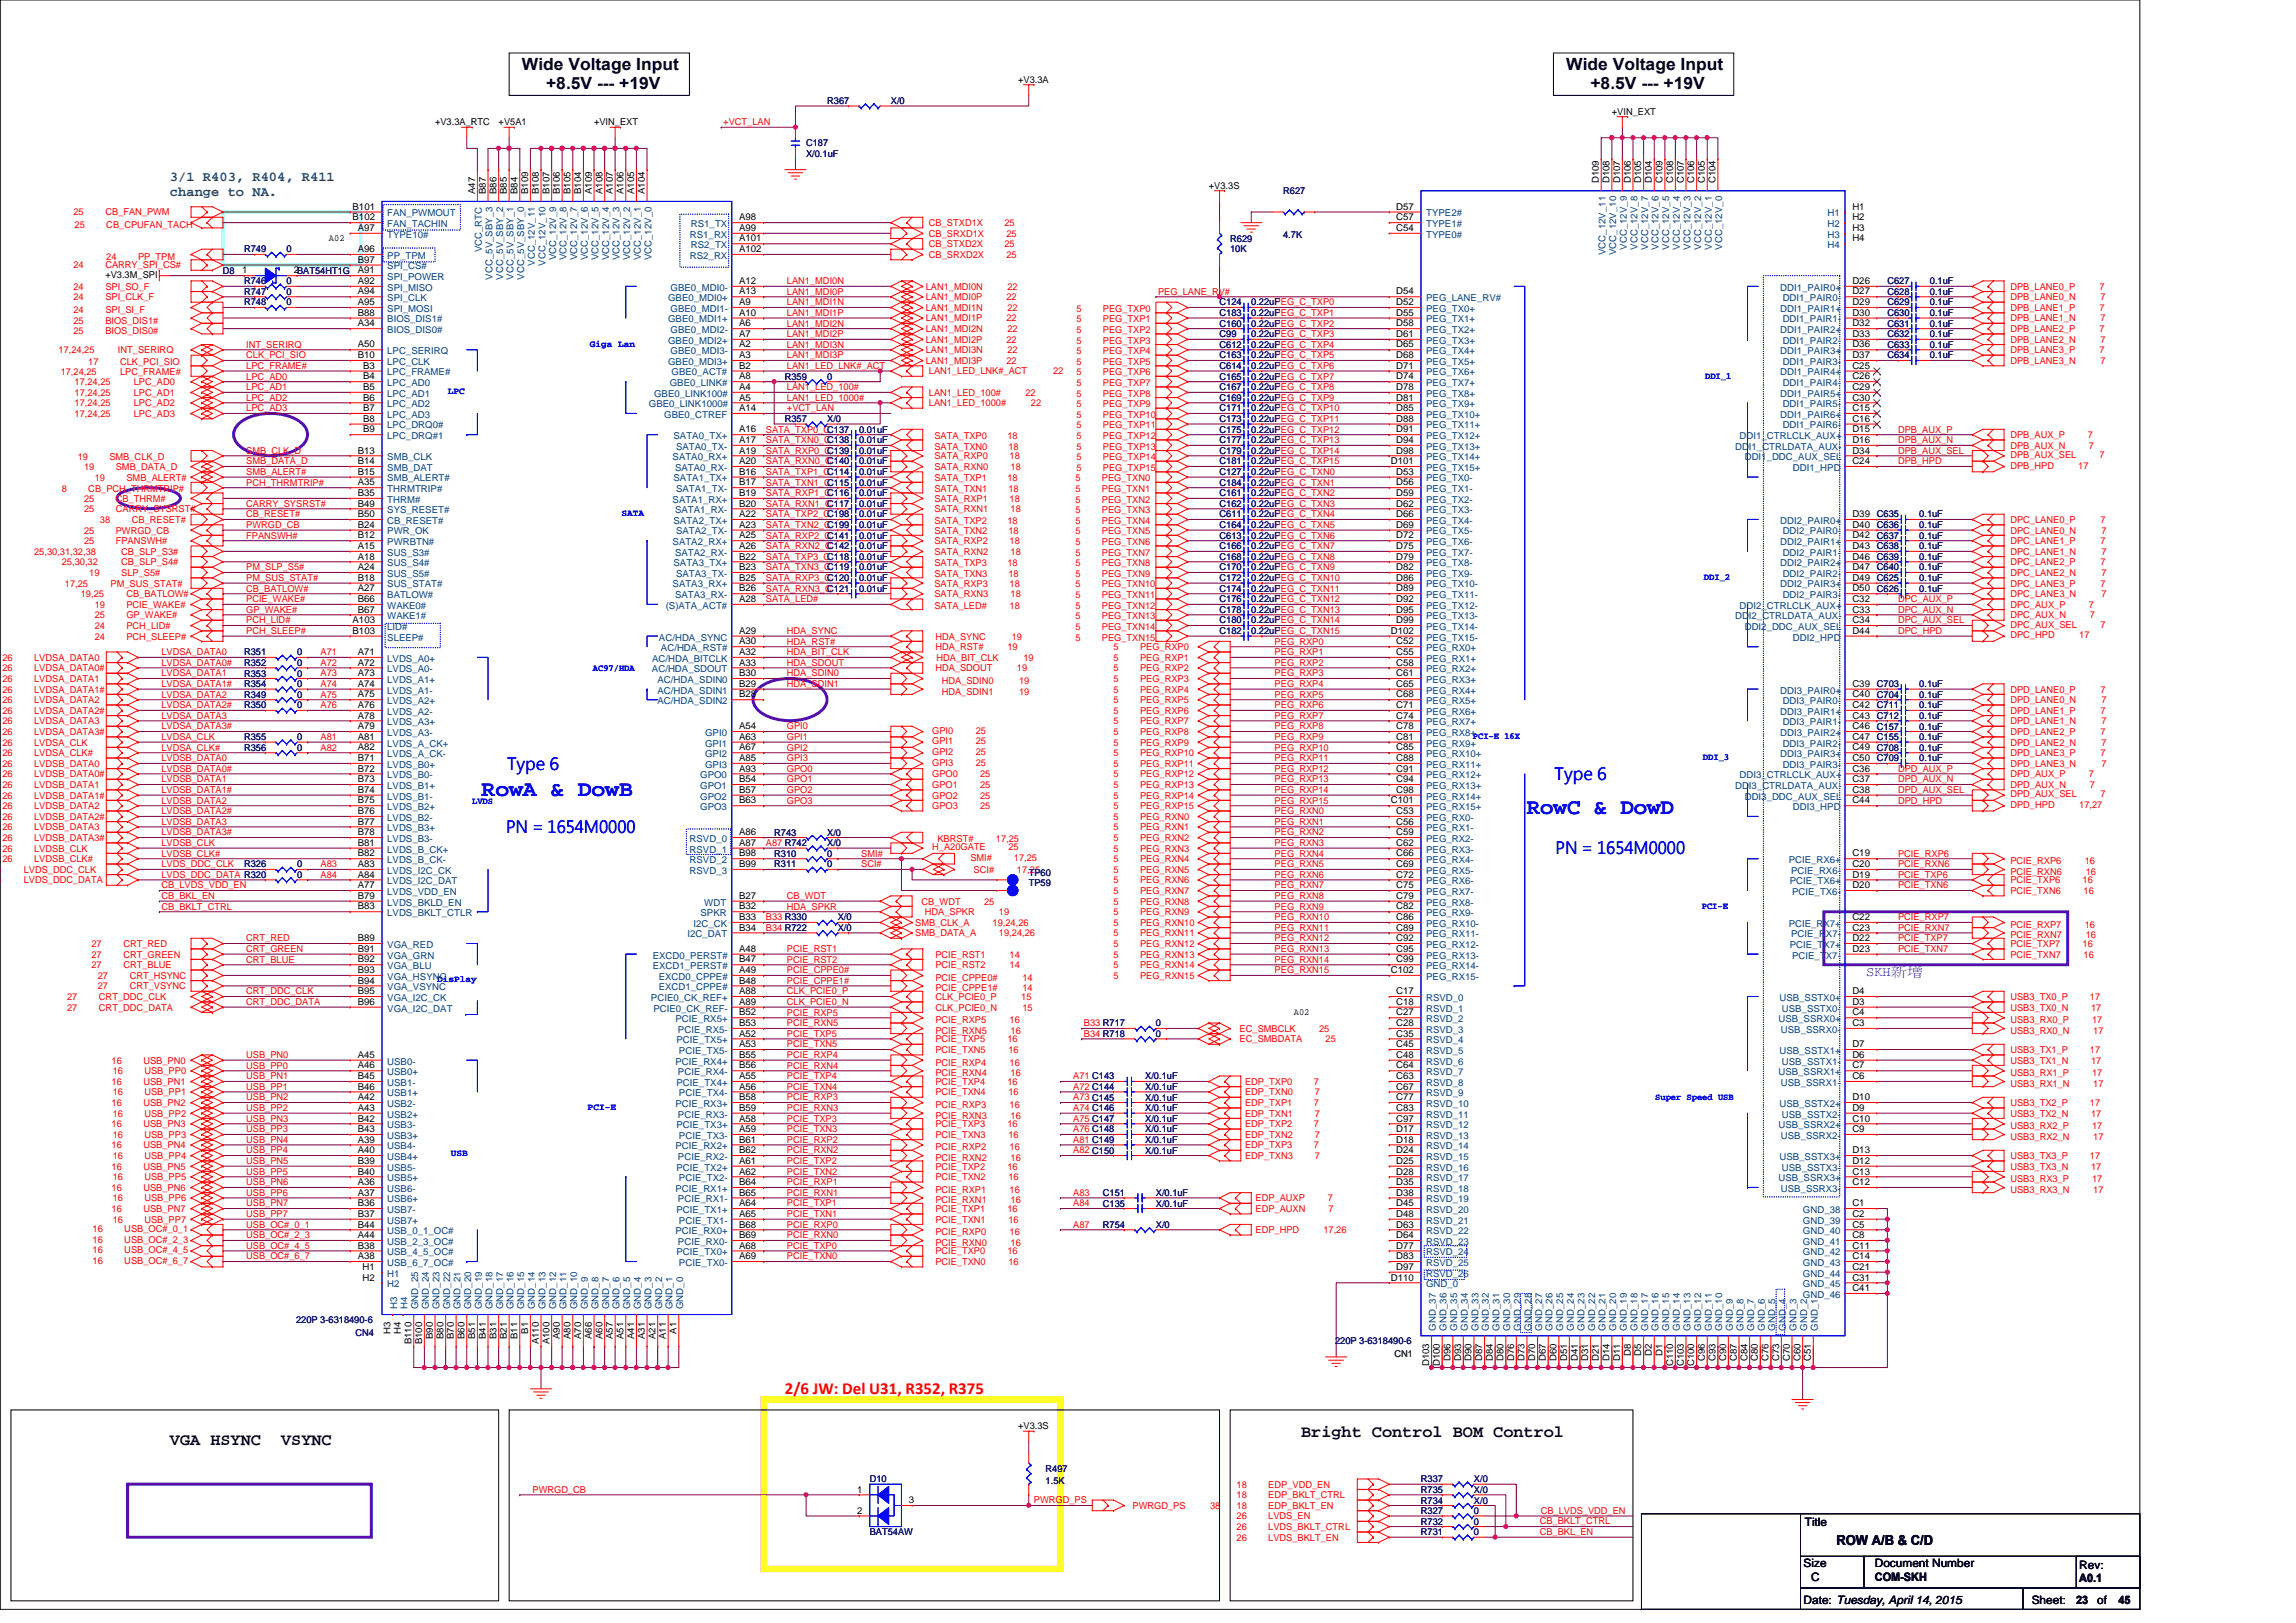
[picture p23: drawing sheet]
<svg xmlns="http://www.w3.org/2000/svg" width="297mm" height="210mm" viewBox="0 0 297 210" stroke-linecap="round" stroke-linejoin="round" font-family="sans-serif">
<defs><g id="words">
<g font-size="2.9" fill="#00f">
<text x="62.3" y="102.9">RowA &amp; DowB</text>
<text x="197.5" y="105.3">RowC &amp; DowD</text>
</g>
<g font-size="2.2">
<text x="67.5" y="9">Wide Voltage Input</text>
<text x="70.7" y="11.6">+8.5V --- +19V</text>
<text x="202.6" y="9">Wide Voltage Input</text>
<text x="205.8" y="11.6">+8.5V --- +19V</text>
<text x="168.3" y="185.9">Bright Control BOM Control</text>
<text x="22" y="187">VGA HSYNC</text>
<text x="36.4" y="187">VSYNC</text>
</g>
<g font-size="2.2" fill="#00f">
<text x="65.6" y="99.6">Type 6</text>
<text x="201.1" y="100.9">Type 6</text>
<text x="65.5" y="107.8">PN = 1654M0000</text>
<text x="201.2" y="110.5">PN = 1654M0000</text>
</g>
<text font-size="2.2" fill="#f00" x="101.5" y="180.4">2/6 JW: Del U31, R352, R375</text>
<g font-size="1.8" fill="#008040">
<text x="22" y="23.4">3/1 R403, R404, R411</text>
<text x="22" y="25.4">change to NA.</text>
</g>
<text font-size="1.8" fill="#8000ff" x="241.4" y="126.2">SKH新增</text>
<text font-size="1.8" x="237.6" y="199.9">ROW A/B &amp; C/D</text>
<g font-size="1.5">
<text x="233.5" y="197.5">Title</text>
<text x="233.3" y="202.7">Size</text>
<text x="242.5" y="202.7">Document Number</text>
<text x="269" y="203">Rev:</text>
<text x="233.3" y="207.5">Date: Tuesday, April 14, 2015</text>
<text x="234.3" y="204.5">C</text>
<text x="242.5" y="204.5">COM-SKH</text>
<text x="262.8" y="207.5">Sheet:</text>
<text x="268.6" y="207.5">23</text>
<text x="269" y="204.6">A0.1</text>
<text x="271.3" y="207.5">of</text>
<text x="274.1" y="207.5">45</text>
</g>
<g font-size="1.2">
<text x="131.7" y="10.7">+V3.3A</text>
<text x="56.3" y="16.2">+V3.3A_RTC</text>
<text x="64.5" y="16.2">+V5A1</text>
<text x="76.9" y="16.2">+VIN_EXT</text>
<text x="208.5" y="14.8">+VIN_EXT</text>
<text x="206.9" y="23.7" transform="rotate(-90 206.9 23.7)">D109</text>
<text x="208.2" y="23.7" transform="rotate(-90 208.2 23.7)">D108</text>
<text x="209.6" y="23.7" transform="rotate(-90 209.6 23.7)">D107</text>
<text x="211" y="23.7" transform="rotate(-90 211 23.7)">D106</text>
<text x="212.3" y="23.7" transform="rotate(-90 212.3 23.7)">D105</text>
<text x="213.7" y="23.7" transform="rotate(-90 213.7 23.7)">D104</text>
<text x="215.1" y="23.7" transform="rotate(-90 215.1 23.7)">C109</text>
<text x="216.4" y="23.7" transform="rotate(-90 216.4 23.7)">C108</text>
<text x="217.8" y="23.7" transform="rotate(-90 217.8 23.7)">C107</text>
<text x="219.2" y="23.7" transform="rotate(-90 219.2 23.7)">C106</text>
<text x="220.6" y="23.7" transform="rotate(-90 220.6 23.7)">C105</text>
<text x="222" y="23.7" transform="rotate(-90 222 23.7)">C104</text>
<text x="45.6" y="27.1">B101</text>
<text x="45.6" y="28.5">B102</text>
<text x="46.3" y="29.9">A97</text>
<text x="61.5" y="25.1" transform="rotate(-90 61.5 25.1)">A47</text>
<text x="62.8" y="25.1" transform="rotate(-90 62.8 25.1)">B87</text>
<text x="64.2" y="25.1" transform="rotate(-90 64.2 25.1)">B86</text>
<text x="65.6" y="25.1" transform="rotate(-90 65.6 25.1)">B85</text>
<text x="66.9" y="25.1" transform="rotate(-90 66.9 25.1)">B84</text>
<text x="68.3" y="25.1" transform="rotate(-90 68.3 25.1)">B109</text>
<text x="69.7" y="25.1" transform="rotate(-90 69.7 25.1)">B108</text>
<text x="71.1" y="25.1" transform="rotate(-90 71.1 25.1)">B107</text>
<text x="72.4" y="25.1" transform="rotate(-90 72.4 25.1)">B106</text>
<text x="73.8" y="25.1" transform="rotate(-90 73.8 25.1)">B105</text>
<text x="75.2" y="25.1" transform="rotate(-90 75.2 25.1)">B104</text>
<text x="76.6" y="25.1" transform="rotate(-90 76.6 25.1)">A109</text>
<text x="77.9" y="25.1" transform="rotate(-90 77.9 25.1)">A108</text>
<text x="79.3" y="25.1" transform="rotate(-90 79.3 25.1)">A107</text>
<text x="80.7" y="25.1" transform="rotate(-90 80.7 25.1)">A106</text>
<text x="82" y="25.1" transform="rotate(-90 82 25.1)">A105</text>
<text x="83.4" y="25.1" transform="rotate(-90 83.4 25.1)">A104</text>
<text x="95.6" y="28.5">A98</text>
<text x="95.6" y="29.9">A99</text>
<text x="156.4" y="24.4">+V3.3S</text>
<text x="180.6" y="27.1">D57</text>
<text x="180.6" y="28.5">C57</text>
<text x="180.6" y="29.9">C54</text>
<text x="239.6" y="27.1">H1</text>
<text x="239.6" y="28.5">H2</text>
<text x="239.6" y="29.9">H3</text>
<text x="13.6" y="36">+V3.3M_SPI</text>
<text x="31.3" y="35.4">1</text>
<text x="38" y="35.4">2BAT54HT1G</text>
<text x="42.6" y="31.2">A02</text>
<text x="46.3" y="32.6">A96</text>
<text x="46.3" y="34">B97</text>
<text x="46.3" y="35.4">A91</text>
<text x="95.6" y="31.2">A101</text>
<text x="95.6" y="32.6">A102</text>
<text x="239.6" y="31.2">H4</text>
<text x="46.3" y="36.7">A92</text>
<text x="46.3" y="38.1">A94</text>
<text x="46.3" y="39.5">A95</text>
<text x="46.3" y="40.9">B88</text>
<text x="95.6" y="36.7">A12</text>
<text x="95.6" y="39.5">A9</text>
<text x="95.6" y="38.1">A13</text>
<text x="95.6" y="40.9">A10</text>
<text x="180.6" y="38.1">D54</text>
<text x="180.6" y="39.5">D52</text>
<text x="180.6" y="40.9">D55</text>
<text x="239.6" y="36.7">D26</text>
<text x="239.6" y="39.5">D29</text>
<text x="239.6" y="38.1">D27</text>
<text x="239.6" y="40.9">D30</text>
<text x="46.3" y="42.2">A34</text>
<text x="46.3" y="45">A50</text>
<text x="46.3" y="46.3">B10</text>
<text x="47" y="47.7">B3</text>
<text x="95.6" y="42.2">A6</text>
<text x="95.6" y="45">A2</text>
<text x="95.6" y="43.6">A7</text>
<text x="95.6" y="46.3">A3</text>
<text x="95.6" y="47.7">B2</text>
<text x="180.6" y="42.2">D58</text>
<text x="180.6" y="43.6">D61</text>
<text x="180.6" y="45">D65</text>
<text x="180.6" y="46.3">D68</text>
<text x="180.6" y="47.7">D71</text>
<text x="239.6" y="42.2">D32</text>
<text x="239.6" y="45">D36</text>
<text x="239.6" y="47.7">C25</text>
<text x="239.6" y="43.6">D33</text>
<text x="239.6" y="46.3">D37</text>
<text x="47" y="49.1">B4</text>
<text x="47" y="50.5">B5</text>
<text x="47" y="51.8">B6</text>
<text x="47" y="53.2">B7</text>
<text x="95.6" y="50.5">A4</text>
<text x="95.6" y="53.2">A14</text>
<text x="95.6" y="51.8">A5</text>
<text x="95.6" y="49.1">A8</text>
<text x="180.6" y="49.1">D74</text>
<text x="180.6" y="50.5">D78</text>
<text x="180.6" y="51.8">D81</text>
<text x="180.6" y="53.2">D85</text>
<text x="239.6" y="50.5">C29</text>
<text x="239.6" y="53.2">C15</text>
<text x="239.6" y="49.1">C26</text>
<text x="239.6" y="51.8">C30</text>
<text x="46.3" y="58.7">B13</text>
<text x="47" y="54.6">B8</text>
<text x="47" y="55.9">B9</text>
<text x="95.6" y="55.9">A16</text>
<text x="95.6" y="58.7">A19</text>
<text x="95.6" y="57.3">A17</text>
<text x="180.6" y="54.6">D88</text>
<text x="180.6" y="55.9">D91</text>
<text x="180.6" y="57.3">D94</text>
<text x="180.6" y="58.7">D98</text>
<text x="239.6" y="58.7">D34</text>
<text x="239.6" y="55.9">D15</text>
<text x="239.6" y="57.3">D16</text>
<text x="239.6" y="54.6">C16</text>
<text x="46.3" y="60">B14</text>
<text x="46.3" y="61.4">B15</text>
<text x="46.3" y="62.8">A35</text>
<text x="46.3" y="64.2">B35</text>
<text x="46.3" y="65.5">B49</text>
<text x="95.6" y="60">A20</text>
<text x="95.6" y="65.5">B20</text>
<text x="95.6" y="61.4">B16</text>
<text x="95.6" y="64.2">B19</text>
<text x="95.6" y="62.8">B17</text>
<text x="180" y="60">D101</text>
<text x="180.6" y="61.4">D53</text>
<text x="180.6" y="62.8">D56</text>
<text x="180.6" y="64.2">D59</text>
<text x="180.6" y="65.5">D62</text>
<text x="239.6" y="60">C24</text>
<text x="46.3" y="66.9">B50</text>
<text x="46.3" y="68.3">B24</text>
<text x="46.3" y="69.7">B12</text>
<text x="46.3" y="71">A15</text>
<text x="95.6" y="71">A26</text>
<text x="95.6" y="66.9">A22</text>
<text x="95.6" y="69.7">A25</text>
<text x="95.6" y="68.3">A23</text>
<text x="180.6" y="66.9">D66</text>
<text x="180.6" y="68.3">D69</text>
<text x="180.6" y="69.7">D72</text>
<text x="180.6" y="71">D75</text>
<text x="239.6" y="66.9">D39</text>
<text x="239.6" y="69.7">D42</text>
<text x="239.6" y="68.3">D40</text>
<text x="239.6" y="71">D43</text>
<text x="46.3" y="72.4">A18</text>
<text x="46.3" y="73.8">A24</text>
<text x="46.3" y="75.1">B18</text>
<text x="46.3" y="76.5">A27</text>
<text x="46.3" y="77.9">B66</text>
<text x="95.6" y="77.9">A28</text>
<text x="95.6" y="76.5">B26</text>
<text x="95.6" y="72.4">B22</text>
<text x="95.6" y="75.1">B25</text>
<text x="95.6" y="73.8">B23</text>
<text x="180.6" y="72.4">D79</text>
<text x="180.6" y="73.8">D82</text>
<text x="180.6" y="75.1">D86</text>
<text x="180.6" y="76.5">D89</text>
<text x="180.6" y="77.9">D92</text>
<text x="239.6" y="72.4">D46</text>
<text x="239.6" y="75.1">D49</text>
<text x="239.6" y="77.9">C32</text>
<text x="239.6" y="73.8">D47</text>
<text x="239.6" y="76.5">D50</text>
<text x="45.6" y="80.6">A103</text>
<text x="45.6" y="82">B103</text>
<text x="46.3" y="79.2">B67</text>
<text x="95.6" y="82">A29</text>
<text x="95.6" y="83.4">A30</text>
<text x="180" y="82">D102</text>
<text x="180.6" y="79.2">D95</text>
<text x="180.6" y="80.6">D99</text>
<text x="180.6" y="83.4">C52</text>
<text x="239.6" y="80.6">C34</text>
<text x="239.6" y="79.2">C33</text>
<text x="239.6" y="82">D44</text>
<text x="46.3" y="84.8">A71</text>
<text x="46.3" y="86.1">A72</text>
<text x="46.3" y="87.5">A73</text>
<text x="46.3" y="88.9">A74</text>
<text x="95.6" y="86.1">A33</text>
<text x="95.6" y="87.5">B30</text>
<text x="95.6" y="88.9">B29</text>
<text x="95.6" y="84.8">A32</text>
<text x="180.6" y="84.8">C55</text>
<text x="180.6" y="86.1">C58</text>
<text x="180.6" y="87.5">C61</text>
<text x="180.6" y="88.9">C65</text>
<text x="239.6" y="88.9">C39</text>
<text x="46.3" y="90.2">A75</text>
<text x="46.3" y="91.6">A76</text>
<text x="46.3" y="93">A78</text>
<text x="46.3" y="94.3">A79</text>
<text x="46.3" y="95.7">A81</text>
<text x="95.6" y="90.2">B28</text>
<text x="95.6" y="94.3">A54</text>
<text x="95.6" y="95.7">A63</text>
<text x="180.6" y="90.2">C68</text>
<text x="180.6" y="91.6">C71</text>
<text x="180.6" y="93">C74</text>
<text x="180.6" y="94.3">C78</text>
<text x="180.6" y="95.7">C81</text>
<text x="239.6" y="91.6">C42</text>
<text x="239.6" y="94.3">C46</text>
<text x="239.6" y="90.2">C40</text>
<text x="239.6" y="93">C43</text>
<text x="239.6" y="95.7">C47</text>
<text x="46.3" y="97.1">A82</text>
<text x="46.3" y="98.5">B71</text>
<text x="46.3" y="99.8">B72</text>
<text x="46.3" y="101.2">B73</text>
<text x="95.6" y="99.8">A93</text>
<text x="95.6" y="101.2">B54</text>
<text x="95.6" y="97.1">A67</text>
<text x="95.6" y="98.5">A85</text>
<text x="180.6" y="97.1">C85</text>
<text x="180.6" y="98.5">C88</text>
<text x="180.6" y="99.8">C91</text>
<text x="180.6" y="101.2">C94</text>
<text x="239.6" y="97.1">C49</text>
<text x="239.6" y="99.8">C36</text>
<text x="239.6" y="101.2">C37</text>
<text x="239.6" y="98.5">C50</text>
<text x="46.3" y="102.6">B74</text>
<text x="46.3" y="103.9">B75</text>
<text x="46.3" y="105.3">B76</text>
<text x="46.3" y="106.7">B77</text>
<text x="95.6" y="102.6">B57</text>
<text x="95.6" y="103.9">B63</text>
<text x="180" y="103.9">C101</text>
<text x="180.6" y="102.6">C98</text>
<text x="180.6" y="105.3">C53</text>
<text x="180.6" y="106.7">C56</text>
<text x="239.6" y="102.6">C38</text>
<text x="239.6" y="103.9">C44</text>
<text x="46.3" y="108.1">B78</text>
<text x="46.3" y="109.4">B81</text>
<text x="46.3" y="110.8">B82</text>
<text x="46.3" y="112.2">A83</text>
<text x="46.3" y="113.5">A84</text>
<text x="95.6" y="108.1">A86</text>
<text x="95.6" y="109.4">A87</text>
<text x="95.6" y="110.8">B98</text>
<text x="95.6" y="112.2">B99</text>
<text x="180.6" y="108.1">C59</text>
<text x="180.6" y="109.4">C62</text>
<text x="180.6" y="110.8">C66</text>
<text x="180.6" y="112.2">C69</text>
<text x="180.6" y="113.5">C72</text>
<text x="239.6" y="112.2">C20</text>
<text x="239.6" y="113.5">D19</text>
<text x="239.6" y="110.8">C19</text>
<text x="46.3" y="114.9">A77</text>
<text x="46.3" y="116.3">B79</text>
<text x="46.3" y="117.7">B83</text>
<text x="95.6" y="119">B33</text>
<text x="95.6" y="116.3">B27</text>
<text x="95.6" y="117.7">B32</text>
<text x="180.6" y="114.9">C75</text>
<text x="180.6" y="116.3">C79</text>
<text x="180.6" y="117.7">C82</text>
<text x="180.6" y="119">C86</text>
<text x="239.6" y="119">C22</text>
<text x="239.6" y="114.9">D20</text>
<text x="46.3" y="121.8">B89</text>
<text x="46.3" y="123.1">B91</text>
<text x="46.3" y="124.5">B92</text>
<text x="46.3" y="125.9">B93</text>
<text x="95.6" y="123.1">A48</text>
<text x="95.6" y="124.5">B47</text>
<text x="95.6" y="125.9">A49</text>
<text x="95.6" y="120.4">B34</text>
<text x="180" y="125.9">C102</text>
<text x="180.6" y="120.4">C89</text>
<text x="180.6" y="121.8">C92</text>
<text x="180.6" y="123.1">C95</text>
<text x="180.6" y="124.5">C99</text>
<text x="239.6" y="120.4">C23</text>
<text x="239.6" y="121.8">D22</text>
<text x="239.6" y="123.1">D23</text>
<text x="46.3" y="127.3">B94</text>
<text x="46.3" y="128.6">B95</text>
<text x="46.3" y="130">B96</text>
<text x="95.6" y="130">A89</text>
<text x="95.6" y="128.6">A88</text>
<text x="95.6" y="131.4">B52</text>
<text x="95.6" y="127.3">B48</text>
<text x="167.4" y="131.3">A02</text>
<text x="180.6" y="128.6">C17</text>
<text x="180.6" y="130">C18</text>
<text x="180.6" y="131.4">C27</text>
<text x="239.6" y="128.6">D4</text>
<text x="239.6" y="131.4">C4</text>
<text x="239.6" y="130">D3</text>
<text x="46.3" y="136.9">A45</text>
<text x="95.6" y="132.8">B53</text>
<text x="95.6" y="134.1">A52</text>
<text x="95.6" y="136.9">B55</text>
<text x="95.6" y="135.5">A53</text>
<text x="180.6" y="132.8">C28</text>
<text x="180.6" y="136.9">C48</text>
<text x="180.6" y="135.5">C45</text>
<text x="180.6" y="134.1">C35</text>
<text x="239.6" y="135.5">D7</text>
<text x="239.6" y="132.8">C3</text>
<text x="239.6" y="136.9">D6</text>
<text x="46.3" y="138.2">A46</text>
<text x="46.3" y="139.6">B45</text>
<text x="46.3" y="141">B46</text>
<text x="46.3" y="142.3">A42</text>
<text x="46.3" y="143.7">A43</text>
<text x="95.6" y="138.2">B56</text>
<text x="95.6" y="143.7">B59</text>
<text x="95.6" y="139.6">A55</text>
<text x="95.6" y="142.3">B58</text>
<text x="95.6" y="141">A56</text>
<text x="180.6" y="142.3">C77</text>
<text x="180.6" y="138.2">C64</text>
<text x="180.6" y="141">C67</text>
<text x="180.6" y="139.6">C63</text>
<text x="180.6" y="143.7">C83</text>
<text x="239.6" y="142.3">D10</text>
<text x="239.6" y="139.6">C6</text>
<text x="239.6" y="138.2">C7</text>
<text x="239.6" y="143.7">D9</text>
<text x="46.3" y="145.1">B42</text>
<text x="46.3" y="146.5">B43</text>
<text x="46.3" y="147.8">A39</text>
<text x="46.3" y="149.2">A40</text>
<text x="95.6" y="149.2">B62</text>
<text x="95.6" y="145.1">A58</text>
<text x="95.6" y="147.8">B61</text>
<text x="95.6" y="146.5">A59</text>
<text x="180.6" y="145.1">C97</text>
<text x="180.6" y="147.8">D18</text>
<text x="180.6" y="146.5">D17</text>
<text x="180.6" y="149.2">D24</text>
<text x="239.6" y="149.2">D13</text>
<text x="239.6" y="146.5">C9</text>
<text x="239.6" y="145.1">C10</text>
<text x="46.3" y="150.6">B39</text>
<text x="46.3" y="152">B40</text>
<text x="46.3" y="153.3">A36</text>
<text x="46.3" y="154.7">A37</text>
<text x="95.6" y="154.7">B65</text>
<text x="95.6" y="150.6">A61</text>
<text x="95.6" y="153.3">B64</text>
<text x="95.6" y="152">A62</text>
<text x="180.6" y="153.3">D35</text>
<text x="180.6" y="154.7">D38</text>
<text x="180.6" y="150.6">D25</text>
<text x="180.6" y="152">D28</text>
<text x="239.6" y="153.3">C12</text>
<text x="239.6" y="152">C13</text>
<text x="239.6" y="150.6">D12</text>
<text x="46.3" y="156.1">B36</text>
<text x="46.3" y="157.4">B37</text>
<text x="46.3" y="158.8">B44</text>
<text x="46.3" y="160.2">A44</text>
<text x="46.3" y="161.5">B38</text>
<text x="95.6" y="160.2">B69</text>
<text x="95.6" y="156.1">A64</text>
<text x="95.6" y="161.5">A68</text>
<text x="95.6" y="158.8">B68</text>
<text x="95.6" y="157.4">A65</text>
<text x="180.6" y="160.2">D64</text>
<text x="180.6" y="157.4">D48</text>
<text x="180.6" y="158.8">D63</text>
<text x="180.6" y="161.5">D77</text>
<text x="180.6" y="156.1">D45</text>
<text x="239.6" y="156.1">C1</text>
<text x="239.6" y="157.4">C2</text>
<text x="239.6" y="158.8">C5</text>
<text x="239.6" y="160.2">C8</text>
<text x="239.6" y="161.5">C11</text>
<text x="46.3" y="162.9">A38</text>
<text x="46.9" y="164.3">H1</text>
<text x="46.9" y="165.7">H2</text>
<text x="95.6" y="162.9">A69</text>
<text x="180" y="165.7">D110</text>
<text x="180.6" y="162.9">D83</text>
<text x="180.6" y="164.3">D97</text>
<text x="239.6" y="162.9">C14</text>
<text x="239.6" y="164.3">C21</text>
<text x="239.6" y="165.7">C31</text>
<text x="239.6" y="167">C41</text>
<text x="50.5" y="172.6" transform="rotate(-90 50.5 172.6)">H3</text>
<text x="51.9" y="172.6" transform="rotate(-90 51.9 172.6)">H4</text>
<text x="53.2" y="173.9" transform="rotate(-90 53.2 173.9)">B110</text>
<text x="54.6" y="173.9" transform="rotate(-90 54.6 173.9)">B100</text>
<text x="56" y="173.2" transform="rotate(-90 56 173.2)">B90</text>
<text x="57.4" y="173.2" transform="rotate(-90 57.4 173.2)">B80</text>
<text x="58.7" y="173.2" transform="rotate(-90 58.7 173.2)">B70</text>
<text x="60.1" y="173.2" transform="rotate(-90 60.1 173.2)">B60</text>
<text x="61.5" y="173.2" transform="rotate(-90 61.5 173.2)">B51</text>
<text x="62.8" y="173.2" transform="rotate(-90 62.8 173.2)">B41</text>
<text x="64.2" y="173.2" transform="rotate(-90 64.2 173.2)">B31</text>
<text x="65.6" y="173.2" transform="rotate(-90 65.6 173.2)">B21</text>
<text x="66.9" y="173.2" transform="rotate(-90 66.9 173.2)">B11</text>
<text x="68.3" y="172.6" transform="rotate(-90 68.3 172.6)">B1</text>
<text x="69.7" y="173.9" transform="rotate(-90 69.7 173.9)">A110</text>
<text x="71.1" y="173.9" transform="rotate(-90 71.1 173.9)">A100</text>
<text x="72.4" y="173.2" transform="rotate(-90 72.4 173.2)">A90</text>
<text x="73.8" y="173.2" transform="rotate(-90 73.8 173.2)">A80</text>
<text x="75.2" y="173.2" transform="rotate(-90 75.2 173.2)">A70</text>
<text x="76.6" y="173.2" transform="rotate(-90 76.6 173.2)">A66</text>
<text x="77.9" y="173.2" transform="rotate(-90 77.9 173.2)">A60</text>
<text x="79.3" y="173.2" transform="rotate(-90 79.3 173.2)">A57</text>
<text x="80.7" y="173.2" transform="rotate(-90 80.7 173.2)">A51</text>
<text x="82" y="173.2" transform="rotate(-90 82 173.2)">A41</text>
<text x="83.4" y="173.2" transform="rotate(-90 83.4 173.2)">A31</text>
<text x="84.8" y="173.2" transform="rotate(-90 84.8 173.2)">A21</text>
<text x="86.1" y="173.2" transform="rotate(-90 86.1 173.2)">A11</text>
<text x="87.5" y="172.6" transform="rotate(-90 87.5 172.6)">A1</text>
<text x="184.9" y="176.8" transform="rotate(-90 184.9 176.8)">D103</text>
<text x="186.3" y="176.8" transform="rotate(-90 186.3 176.8)">D100</text>
<text x="187.7" y="176.1" transform="rotate(-90 187.7 176.1)">D96</text>
<text x="189" y="176.1" transform="rotate(-90 189 176.1)">D93</text>
<text x="190.4" y="176.1" transform="rotate(-90 190.4 176.1)">D90</text>
<text x="191.8" y="176.1" transform="rotate(-90 191.8 176.1)">D87</text>
<text x="193.1" y="176.1" transform="rotate(-90 193.1 176.1)">D84</text>
<text x="194.5" y="176.1" transform="rotate(-90 194.5 176.1)">D80</text>
<text x="195.9" y="176.1" transform="rotate(-90 195.9 176.1)">D76</text>
<text x="197.2" y="176.1" transform="rotate(-90 197.2 176.1)">D73</text>
<text x="198.6" y="176.1" transform="rotate(-90 198.6 176.1)">D70</text>
<text x="200" y="176.1" transform="rotate(-90 200 176.1)">D67</text>
<text x="201.4" y="176.1" transform="rotate(-90 201.4 176.1)">D60</text>
<text x="202.7" y="176.1" transform="rotate(-90 202.7 176.1)">D51</text>
<text x="204.1" y="176.1" transform="rotate(-90 204.1 176.1)">D41</text>
<text x="205.5" y="176.1" transform="rotate(-90 205.5 176.1)">D31</text>
<text x="206.9" y="176.1" transform="rotate(-90 206.9 176.1)">D21</text>
<text x="208.2" y="176.1" transform="rotate(-90 208.2 176.1)">D14</text>
<text x="209.6" y="176.1" transform="rotate(-90 209.6 176.1)">D11</text>
<text x="211" y="175.4" transform="rotate(-90 211 175.4)">D8</text>
<text x="212.3" y="175.4" transform="rotate(-90 212.3 175.4)">D5</text>
<text x="213.7" y="175.4" transform="rotate(-90 213.7 175.4)">D2</text>
<text x="215.1" y="175.4" transform="rotate(-90 215.1 175.4)">D1</text>
<text x="216.4" y="176.8" transform="rotate(-90 216.4 176.8)">C110</text>
<text x="217.8" y="176.8" transform="rotate(-90 217.8 176.8)">C103</text>
<text x="219.2" y="176.8" transform="rotate(-90 219.2 176.8)">C100</text>
<text x="220.6" y="176.1" transform="rotate(-90 220.6 176.1)">C96</text>
<text x="222" y="176.1" transform="rotate(-90 222 176.1)">C93</text>
<text x="223.3" y="176.1" transform="rotate(-90 223.3 176.1)">C90</text>
<text x="224.7" y="176.1" transform="rotate(-90 224.7 176.1)">C87</text>
<text x="226.1" y="176.1" transform="rotate(-90 226.1 176.1)">C84</text>
<text x="227.4" y="176.1" transform="rotate(-90 227.4 176.1)">C80</text>
<text x="228.8" y="176.1" transform="rotate(-90 228.8 176.1)">C76</text>
<text x="230.2" y="176.1" transform="rotate(-90 230.2 176.1)">C73</text>
<text x="231.5" y="176.1" transform="rotate(-90 231.5 176.1)">C70</text>
<text x="232.9" y="176.1" transform="rotate(-90 232.9 176.1)">C60</text>
<text x="234.3" y="176.1" transform="rotate(-90 234.3 176.1)">C51</text>
<text x="131.7" y="184.9">+V3.3S</text>
<text x="110.9" y="193.1">1</text>
<text x="110.9" y="195.8">2</text>
<text x="117.6" y="194.5">3</text>
</g>
<g font-size="1.2" fill="#f00">
<text x="93.6" y="16.2">+VCT_LAN</text>
<text x="9.5" y="27.9">25</text>
<text x="9.6" y="29.5">25</text>
<text x="13.6" y="27.9">CB_FAN_PWM</text>
<text x="13.8" y="29.5">CB_CPUFAN_TACH</text>
<text x="120.2" y="29.2">CB_STXD1X</text>
<text x="129.9" y="29.2">25</text>
<text x="9.5" y="34.7">24</text>
<text x="13.6" y="34.7">CARRY_SPI_CS#</text>
<text x="13.8" y="33.6">24</text>
<text x="17.9" y="33.6">PP_TPM</text>
<text x="120.2" y="32">CB_STXD2X</text>
<text x="120.2" y="30.6">CB_SRXD1X</text>
<text x="120.2" y="33.4">CB_SRXD2X</text>
<text x="129.9" y="32">25</text>
<text x="130.2" y="30.6">25</text>
<text x="130.2" y="33.4">25</text>
<text x="9.5" y="41.9">25</text>
<text x="9.5" y="38.8">24</text>
<text x="9.5" y="40.5">24</text>
<text x="9.5" y="37.5">24</text>
<text x="13.6" y="41.9">BIOS_DIS1#</text>
<text x="13.6" y="38.8">SPI_CLK_F</text>
<text x="13.6" y="40.5">SPI_SI_F</text>
<text x="13.6" y="37.5">SPI_SO_F</text>
<text x="101.8" y="38.1">LAN1_MDI0P</text>
<text x="101.8" y="36.8">LAN1_MDI0N</text>
<text x="101.8" y="40.9">LAN1_MDI1P</text>
<text x="101.8" y="39.5">LAN1_MDI1N</text>
<text x="119.8" y="38.8">LAN1_MDI0P</text>
<text x="119.8" y="40.2">LAN1_MDI1N</text>
<text x="119.8" y="41.6">LAN1_MDI1P</text>
<text x="119.8" y="37.5">LAN1_MDI0N</text>
<text x="130.2" y="38.8">22</text>
<text x="130.2" y="41.6">22</text>
<text x="130.3" y="40.2">22</text>
<text x="130.3" y="37.5">22</text>
<text x="139.3" y="40.3">5</text>
<text x="139.3" y="41.7">5</text>
<text x="142.7" y="40.3">PEG_TXP0</text>
<text x="142.7" y="41.7">PEG_TXP1</text>
<text x="149.8" y="38.1">PEG_LANE_RV#</text>
<text x="164.9" y="39.5">PEG_C_TXP0</text>
<text x="164.9" y="40.9">PEG_C_TXP1</text>
<text x="260.1" y="37.5">DPB_LANE0_P</text>
<text x="260.1" y="38.8">DPB_LANE0_N</text>
<text x="260.1" y="40.2">DPB_LANE1_P</text>
<text x="260.1" y="41.6">DPB_LANE1_N</text>
<text x="271.6" y="37.5">7</text>
<text x="271.6" y="40.2">7</text>
<text x="271.8" y="38.8">7</text>
<text x="271.8" y="41.6">7</text>
<text x="7.6" y="45.7">17,24,25</text>
<text x="9.5" y="43.2">25</text>
<text x="11.4" y="47.2">17</text>
<text x="13.6" y="43.2">BIOS_DIS0#</text>
<text x="15.3" y="45.7">INT_SERIRQ</text>
<text x="15.5" y="47.2">CLK_PCI_SIO</text>
<text x="31.9" y="46.4">CLK_PCI_SIO</text>
<text x="31.9" y="45">INT_SERIRQ</text>
<text x="31.9" y="47.7">LPC_FRAME#</text>
<text x="101.8" y="43.6">LAN1_MDI2P</text>
<text x="101.8" y="42.2">LAN1_MDI2N</text>
<text x="101.8" y="46.4">LAN1_MDI3P</text>
<text x="101.8" y="45">LAN1_MDI3N</text>
<text x="101.8" y="47.7">LAN1_LED_LNK#_ACT</text>
<text x="119.8" y="44.3">LAN1_MDI2P</text>
<text x="119.8" y="42.9">LAN1_MDI2N</text>
<text x="119.8" y="45.7">LAN1_MDI3N</text>
<text x="119.8" y="47.1">LAN1_MDI3P</text>
<text x="130.2" y="44.3">22</text>
<text x="130.2" y="47.1">22</text>
<text x="130.3" y="42.9">22</text>
<text x="130.3" y="45.7">22</text>
<text x="139.3" y="43.1">5</text>
<text x="139.3" y="44.5">5</text>
<text x="139.3" y="45.8">5</text>
<text x="139.3" y="47.2">5</text>
<text x="142.7" y="43.1">PEG_TXP2</text>
<text x="142.7" y="44.5">PEG_TXP3</text>
<text x="142.7" y="45.8">PEG_TXP4</text>
<text x="142.7" y="47.2">PEG_TXP5</text>
<text x="164.9" y="42.2">PEG_C_TXP2</text>
<text x="164.9" y="43.6">PEG_C_TXP3</text>
<text x="164.9" y="45">PEG_C_TXP4</text>
<text x="164.9" y="46.4">PEG_C_TXP5</text>
<text x="164.9" y="47.7">PEG_C_TXP6</text>
<text x="260.1" y="42.9">DPB_LANE2_P</text>
<text x="260.1" y="44.3">DPB_LANE2_N</text>
<text x="260.1" y="45.7">DPB_LANE3_P</text>
<text x="260.1" y="47.1">DPB_LANE3_N</text>
<text x="271.6" y="42.9">7</text>
<text x="271.6" y="45.7">7</text>
<text x="271.8" y="44.3">7</text>
<text x="271.8" y="47.1">7</text>
<text x="7.8" y="48.6">17,24,25</text>
<text x="9.6" y="49.8">17,24,25</text>
<text x="9.6" y="51.2">17,24,25</text>
<text x="9.6" y="52.6">17,24,25</text>
<text x="9.6" y="53.9">17,24,25</text>
<text x="15.5" y="48.6">LPC_FRAME#</text>
<text x="17.3" y="49.8">LPC_AD0</text>
<text x="17.3" y="51.2">LPC_AD1</text>
<text x="17.3" y="52.6">LPC_AD2</text>
<text x="17.3" y="53.9">LPC_AD3</text>
<text x="31.9" y="49.1">LPC_AD0</text>
<text x="31.9" y="50.5">LPC_AD1</text>
<text x="31.9" y="51.8">LPC_AD2</text>
<text x="31.9" y="53.2">LPC_AD3</text>
<text x="101.8" y="50.5">LAN1_LED_100#</text>
<text x="101.8" y="53.2">+VCT_LAN</text>
<text x="101.8" y="51.8">LAN1_LED_1000#</text>
<text x="120.2" y="52.6">LAN1_LED_1000#</text>
<text x="120.2" y="51.2">LAN1_LED_100#</text>
<text x="120.2" y="48.5">LAN1_LED_LNK#_ACT</text>
<text x="132.7" y="51.2">22</text>
<text x="133.4" y="52.6">22</text>
<text x="136.2" y="48.5">22</text>
<text x="139.3" y="51.3">5</text>
<text x="139.3" y="52.7">5</text>
<text x="139.3" y="50">5</text>
<text x="139.3" y="48.6">5</text>
<text x="142.7" y="51.3">PEG_TXP8</text>
<text x="142.7" y="52.7">PEG_TXP9</text>
<text x="142.7" y="50">PEG_TXP7</text>
<text x="142.7" y="48.6">PEG_TXP6</text>
<text x="164.9" y="49.1">PEG_C_TXP7</text>
<text x="164.9" y="50.5">PEG_C_TXP8</text>
<text x="164.9" y="51.8">PEG_C_TXP9</text>
<text x="164.9" y="53.2">PEG_C_TXP10</text>
<text x="10.1" y="59.5">19</text>
<text x="14.2" y="59.5">SMB_CLK_D</text>
<text x="31.9" y="58.7">SMB_CLK_D</text>
<text x="99.1" y="57.3">SATA_TXN0_CC138</text>
<text x="99.1" y="56">SATA_TXP0_CC137</text>
<text x="99.1" y="58.7">SATA_RXP0_CC139</text>
<text x="120.9" y="58.2">SATA_TXN0</text>
<text x="120.9" y="56.8">SATA_TXP0</text>
<text x="120.9" y="59.4">SATA_RXP0</text>
<text x="130.3" y="56.8">18</text>
<text x="130.5" y="58.2">18</text>
<text x="130.6" y="59.4">18</text>
<text x="139.3" y="54.1">5</text>
<text x="139.3" y="55.4">5</text>
<text x="139.3" y="56.8">5</text>
<text x="139.3" y="58.2">5</text>
<text x="139.3" y="59.5">5</text>
<text x="142.7" y="54.1">PEG_TXP10</text>
<text x="142.7" y="55.4">PEG_TXP11</text>
<text x="142.7" y="56.8">PEG_TXP12</text>
<text x="142.7" y="58.2">PEG_TXP13</text>
<text x="142.7" y="59.5">PEG_TXP14</text>
<text x="164.9" y="54.6">PEG_C_TXP11</text>
<text x="164.9" y="56">PEG_C_TXP12</text>
<text x="164.9" y="57.3">PEG_C_TXP13</text>
<text x="164.9" y="58.7">PEG_C_TXP14</text>
<text x="245.6" y="56">DPB_AUX_P</text>
<text x="245.6" y="57.3">DPB_AUX_N</text>
<text x="245.6" y="58.7">DPB_AUX_SEL</text>
<text x="260.1" y="56.7">DPB_AUX_P</text>
<text x="260.1" y="58">DPB_AUX_N</text>
<text x="260.1" y="59.3">DPB_AUX_SEL</text>
<text x="270.1" y="56.7">7</text>
<text x="270.3" y="58">7</text>
<text x="271.6" y="59.3">7</text>
<text x="8" y="63.7">8</text>
<text x="10.9" y="60.8">19</text>
<text x="10.9" y="64.9">25</text>
<text x="11.4" y="63.7">CB_PCH_THRMTRIP#</text>
<text x="12.3" y="62.2">19</text>
<text x="15" y="60.8">SMB_DATA_D</text>
<text x="15" y="64.9">CB_THRM#</text>
<text x="16.4" y="62.2">SMB_ALERT#</text>
<text x="31.9" y="60.1">SMB_DATA_D</text>
<text x="31.9" y="61.4">SMB_ALERT#</text>
<text x="31.9" y="65.6">CARRY_SYSRST#</text>
<text x="31.9" y="62.8">PCH_THRMTRIP#</text>
<text x="99.1" y="60.1">SATA_RXN0_C</text>
<text x="99.1" y="65.6">SATA_RXN1_C</text>
<text x="99.1" y="64.2">SATA_RXP1_CC116</text>
<text x="99.1" y="62.8">SATA_TXN1_CC115</text>
<text x="99.1" y="61.4">SATA_TXP1_CC114</text>
<text x="120.9" y="60.8">SATA_RXN0</text>
<text x="120.9" y="64.9">SATA_RXP1</text>
<text x="120.9" y="63.7">SATA_TXN1</text>
<text x="120.9" y="62.3">SATA_TXP1</text>
<text x="130.3" y="62.3">18</text>
<text x="130.5" y="63.7">18</text>
<text x="130.6" y="64.9">18</text>
<text x="130.7" y="60.8">18</text>
<text x="139.1" y="62.3">5</text>
<text x="139.1" y="63.7">5</text>
<text x="139.1" y="65">5</text>
<text x="139.3" y="60.9">5</text>
<text x="142.6" y="62.3">PEG_TXN0</text>
<text x="142.6" y="63.7">PEG_TXN1</text>
<text x="142.6" y="65">PEG_TXN2</text>
<text x="142.7" y="60.9">PEG_TXP15</text>
<text x="164.9" y="60.1">PEG_C_TXP15</text>
<text x="164.9" y="61.4">PEG_C_TXN0</text>
<text x="164.9" y="62.8">PEG_C_TXN1</text>
<text x="164.9" y="64.2">PEG_C_TXN2</text>
<text x="164.9" y="65.6">PEG_C_TXN3</text>
<text x="245.6" y="60.1">DPB_HPD</text>
<text x="260.1" y="60.6">DPB_HPD</text>
<text x="268.9" y="60.6">17</text>
<text x="4.4" y="71.8">25,30,31,32,38</text>
<text x="10.9" y="66.3">25</text>
<text x="10.9" y="70.4">25</text>
<text x="10.9" y="69">25</text>
<text x="12.9" y="67.6">38</text>
<text x="15" y="66.3">CARRY_SYSRST#</text>
<text x="15" y="70.4">FPANSWH#</text>
<text x="15" y="69">PWRGD_CB</text>
<text x="15.7" y="71.8">CB_SLP_S3#</text>
<text x="17.1" y="67.6">CB_RESET#</text>
<text x="31.9" y="69.7">FPANSWH#</text>
<text x="31.9" y="68.3">PWRGD_CB</text>
<text x="31.9" y="66.9">CB_RESET#</text>
<text x="99.1" y="68.3">SATA_TXN2_CC199</text>
<text x="99.1" y="66.9">SATA_TXP2_CC198</text>
<text x="99.1" y="71.1">SATA_RXN2_C</text>
<text x="99.1" y="69.7">SATA_RXP2_CC141</text>
<text x="120.9" y="66.3">SATA_RXN1</text>
<text x="120.9" y="69.2">SATA_TXN2</text>
<text x="120.9" y="67.8">SATA_TXP2</text>
<text x="120.9" y="71.8">SATA_RXN2</text>
<text x="120.9" y="70.4">SATA_RXP2</text>
<text x="130.3" y="67.8">18</text>
<text x="130.5" y="69.2">18</text>
<text x="130.6" y="70.4">18</text>
<text x="130.7" y="66.3">18</text>
<text x="130.7" y="71.8">18</text>
<text x="139.1" y="66.4">5</text>
<text x="139.1" y="70.5">5</text>
<text x="139.1" y="71.9">5</text>
<text x="139.1" y="67.8">5</text>
<text x="139.1" y="69.2">5</text>
<text x="142.6" y="66.4">PEG_TXN3</text>
<text x="142.6" y="70.5">PEG_TXN6</text>
<text x="142.6" y="71.9">PEG_TXN7</text>
<text x="142.6" y="67.8">PEG_TXN4</text>
<text x="142.6" y="69.2">PEG_TXN5</text>
<text x="164.9" y="66.9">PEG_C_TXN4</text>
<text x="164.9" y="68.3">PEG_C_TXN5</text>
<text x="164.9" y="69.7">PEG_C_TXN6</text>
<text x="164.9" y="71.1">PEG_C_TXN7</text>
<text x="260.1" y="67.6">DPC_LANE0_P</text>
<text x="260.1" y="69">DPC_LANE0_N</text>
<text x="260.1" y="70.4">DPC_LANE1_P</text>
<text x="260.1" y="71.8">DPC_LANE1_N</text>
<text x="271.8" y="67.6">7</text>
<text x="271.8" y="70.4">7</text>
<text x="271.9" y="69">7</text>
<text x="271.9" y="71.8">7</text>
<text x="8" y="73.1">25,30,32</text>
<text x="8.4" y="75.9">17,25</text>
<text x="10.5" y="77.2">19,25</text>
<text x="11.6" y="74.5">19</text>
<text x="14.3" y="75.9">PM_SUS_STAT#</text>
<text x="15.7" y="74.5">SLP_S5#</text>
<text x="15.7" y="73.1">CB_SLP_S4#</text>
<text x="16.4" y="77.2">CB_BATLOW#</text>
<text x="31.9" y="76.5">CB_BATLOW#</text>
<text x="31.9" y="73.8">PM_SLP_S5#</text>
<text x="31.9" y="75.2">PM_SUS_STAT#</text>
<text x="31.9" y="77.9">PCIE_WAKE#</text>
<text x="99.1" y="77.9">SATA_LED#</text>
<text x="99.1" y="73.8">SATA_TXN3_CC119</text>
<text x="99.1" y="72.4">SATA_TXP3_CC118</text>
<text x="99.1" y="75.2">SATA_RXP3_CC120</text>
<text x="99.1" y="76.5">SATA_RXN3_C</text>
<text x="120.9" y="74.6">SATA_TXN3</text>
<text x="120.9" y="73.3">SATA_TXP3</text>
<text x="120.9" y="77.2">SATA_RXN3</text>
<text x="120.9" y="75.9">SATA_RXP3</text>
<text x="130.3" y="73.3">18</text>
<text x="130.5" y="74.6">18</text>
<text x="130.6" y="75.9">18</text>
<text x="130.7" y="77.2">18</text>
<text x="139.1" y="73.3">5</text>
<text x="139.1" y="76">5</text>
<text x="139.1" y="74.6">5</text>
<text x="139.1" y="77.4">5</text>
<text x="142.6" y="73.3">PEG_TXN8</text>
<text x="142.6" y="76">PEG_TXN10</text>
<text x="142.6" y="74.6">PEG_TXN9</text>
<text x="142.6" y="77.4">PEG_TXN11</text>
<text x="164.9" y="72.4">PEG_C_TXN8</text>
<text x="164.9" y="73.8">PEG_C_TXN9</text>
<text x="164.9" y="75.2">PEG_C_TXN10</text>
<text x="164.9" y="76.5">PEG_C_TXN11</text>
<text x="164.9" y="77.9">PEG_C_TXN12</text>
<text x="245.6" y="77.9">DPC_AUX_P</text>
<text x="260.1" y="73.1">DPC_LANE2_P</text>
<text x="260.1" y="74.5">DPC_LANE2_N</text>
<text x="260.1" y="75.9">DPC_LANE3_P</text>
<text x="260.1" y="77.2">DPC_LANE3_N</text>
<text x="271.8" y="73.1">7</text>
<text x="271.8" y="75.9">7</text>
<text x="271.9" y="74.5">7</text>
<text x="271.9" y="77.2">7</text>
<text x="12.3" y="80">25</text>
<text x="12.3" y="78.6">19</text>
<text x="12.3" y="81.4">24</text>
<text x="12.3" y="82.7">24</text>
<text x="16.4" y="80">GP_WAKE#</text>
<text x="16.4" y="78.6">PCIE_WAKE#</text>
<text x="16.4" y="81.4">PCH_LID#</text>
<text x="16.4" y="82.7">PCH_SLEEP#</text>
<text x="31.9" y="79.3">GP_WAKE#</text>
<text x="31.9" y="80.6">PCH_LID#</text>
<text x="31.9" y="82">PCH_SLEEP#</text>
<text x="101.8" y="83.4">HDA_RST#</text>
<text x="101.8" y="82">HDA_SYNC</text>
<text x="120.9" y="78.8">SATA_LED#</text>
<text x="121" y="82.7">HDA_SYNC</text>
<text x="130.6" y="78.8">18</text>
<text x="130.9" y="82.7">19</text>
<text x="139.1" y="78.8">5</text>
<text x="139.1" y="81.5">5</text>
<text x="139.1" y="80.1">5</text>
<text x="139.1" y="82.9">5</text>
<text x="142.6" y="78.8">PEG_TXN12</text>
<text x="142.6" y="81.5">PEG_TXN14</text>
<text x="142.6" y="80.1">PEG_TXN13</text>
<text x="142.6" y="82.9">PEG_TXN15</text>
<text x="164.9" y="79.3">PEG_C_TXN13</text>
<text x="164.9" y="80.6">PEG_C_TXN14</text>
<text x="164.9" y="82">PEG_C_TXN15</text>
<text x="164.9" y="83.4">PEG_RXP0</text>
<text x="245.6" y="79.3">DPC_AUX_N</text>
<text x="245.6" y="82">DPC_HPD</text>
<text x="245.6" y="80.6">DPC_AUX_SEL</text>
<text x="260.1" y="78.6">DPC_AUX_P</text>
<text x="260.1" y="80">DPC_AUX_N</text>
<text x="260.1" y="82.6">DPC_HPD</text>
<text x="260.1" y="81.2">DPC_AUX_SEL</text>
<text x="269" y="82.6">17</text>
<text x="270.3" y="78.6">7</text>
<text x="270.4" y="80">7</text>
<text x="271.8" y="81.2">7</text>
<text x=".3" y="86.8">26</text>
<text x=".3" y="89.6">26</text>
<text x=".3" y="85.5">26</text>
<text x=".3" y="88.2">26</text>
<text x="4.4" y="86.8">LVDSA_DATA0#</text>
<text x="4.4" y="89.6">LVDSA_DATA1#</text>
<text x="4.4" y="85.5">LVDSA_DATA0</text>
<text x="4.4" y="88.2">LVDSA_DATA1</text>
<text x="20.9" y="86.1">LVDSA_DATA0#</text>
<text x="20.9" y="88.9">LVDSA_DATA1#</text>
<text x="20.9" y="84.8">LVDSA_DATA0</text>
<text x="20.9" y="87.5">LVDSA_DATA1</text>
<text x="41.5" y="84.8">A71</text>
<text x="41.5" y="86.1">A72</text>
<text x="41.5" y="87.5">A73</text>
<text x="41.5" y="88.9">A74</text>
<text x="101.8" y="87.5">HDA_SDIN0</text>
<text x="101.8" y="88.9">HDA_SDIN1</text>
<text x="101.8" y="86.1">HDA_SDOUT</text>
<text x="101.8" y="84.8">HDA_BIT_CLK</text>
<text x="121" y="86.8">HDA_SDOUT</text>
<text x="121" y="84.1">HDA_RST#</text>
<text x="121.2" y="85.5">HDA_BIT_CLK</text>
<text x="121.8" y="88.5">HDA_SDIN0</text>
<text x="121.8" y="89.9">HDA_SDIN1</text>
<text x="130.3" y="84.1">19</text>
<text x="131.6" y="86.8">19</text>
<text x="131.8" y="88.5">19</text>
<text x="131.8" y="89.9">19</text>
<text x="132.4" y="85.5">19</text>
<text x="144.1" y="84.1">5</text>
<text x="144.1" y="85.5">5</text>
<text x="144.1" y="86.8">5</text>
<text x="144.1" y="88.2">5</text>
<text x="144.1" y="89.6">5</text>
<text x="147.5" y="84.1">PEG_RXP0</text>
<text x="147.5" y="85.5">PEG_RXP1</text>
<text x="147.5" y="86.8">PEG_RXP2</text>
<text x="147.5" y="88.2">PEG_RXP3</text>
<text x="147.5" y="89.6">PEG_RXP4</text>
<text x="164.9" y="84.8">PEG_RXP1</text>
<text x="164.9" y="86.1">PEG_RXP2</text>
<text x="164.9" y="87.5">PEG_RXP3</text>
<text x="164.9" y="88.9">PEG_RXP4</text>
<text x="260.1" y="89.6">DPD_LANE0_P</text>
<text x="271.8" y="89.6">7</text>
<text x=".3" y="92.3">26</text>
<text x=".3" y="91">26</text>
<text x=".3" y="95.1">26</text>
<text x=".3" y="93.7">26</text>
<text x="4.4" y="92.3">LVDSA_DATA2#</text>
<text x="4.4" y="91">LVDSA_DATA2</text>
<text x="4.4" y="95.1">LVDSA_DATA3#</text>
<text x="4.4" y="93.7">LVDSA_DATA3</text>
<text x="20.9" y="91.6">LVDSA_DATA2#</text>
<text x="20.9" y="90.3">LVDSA_DATA2</text>
<text x="20.9" y="95.7">LVDSA_CLK</text>
<text x="20.9" y="93">LVDSA_DATA3</text>
<text x="20.9" y="94.4">LVDSA_DATA3#</text>
<text x="41.5" y="91.6">A76</text>
<text x="41.5" y="90.3">A75</text>
<text x="41.5" y="95.7">A81</text>
<text x="101.8" y="94.4">GPI0</text>
<text x="101.8" y="95.7">GPI1</text>
<text x="120.6" y="94.9">GPI0</text>
<text x="126.2" y="94.9">25</text>
<text x="144.1" y="95.1">5</text>
<text x="144.1" y="91">5</text>
<text x="144.1" y="92.3">5</text>
<text x="144.1" y="93.7">5</text>
<text x="147.5" y="95.1">PEG_RXP8</text>
<text x="147.5" y="91">PEG_RXP5</text>
<text x="147.5" y="92.3">PEG_RXP6</text>
<text x="147.5" y="93.7">PEG_RXP7</text>
<text x="164.9" y="90.3">PEG_RXP5</text>
<text x="164.9" y="91.6">PEG_RXP6</text>
<text x="164.9" y="93">PEG_RXP7</text>
<text x="164.9" y="95.7">PEG_RXP9</text>
<text x="164.9" y="94.4">PEG_RXP8</text>
<text x="260.1" y="91">DPD_LANE0_N</text>
<text x="260.1" y="93.7">DPD_LANE1_N</text>
<text x="260.1" y="92.3">DPD_LANE1_P</text>
<text x="260.1" y="95.1">DPD_LANE2_P</text>
<text x="271.8" y="92.3">7</text>
<text x="271.8" y="95.1">7</text>
<text x="271.9" y="91">7</text>
<text x="271.9" y="93.7">7</text>
<text x=".3" y="100.6">26</text>
<text x=".3" y="99.2">26</text>
<text x=".3" y="101.9">26</text>
<text x=".3" y="97.8">26</text>
<text x=".3" y="96.5">26</text>
<text x="4.4" y="100.6">LVDSB_DATA0#</text>
<text x="4.4" y="99.2">LVDSB_DATA0</text>
<text x="4.4" y="101.9">LVDSB_DATA1</text>
<text x="4.4" y="97.8">LVDSA_CLK#</text>
<text x="4.4" y="96.5">LVDSA_CLK</text>
<text x="20.9" y="97.1">LVDSA_CLK#</text>
<text x="20.9" y="98.5">LVDSB_DATA0</text>
<text x="20.9" y="99.8">LVDSB_DATA0#</text>
<text x="20.9" y="101.2">LVDSB_DATA1</text>
<text x="41.5" y="97.1">A82</text>
<text x="101.8" y="99.8">GPO0</text>
<text x="101.8" y="97.1">GPI2</text>
<text x="101.8" y="98.5">GPI3</text>
<text x="101.8" y="101.2">GPO1</text>
<text x="120.6" y="100.6">GPO0</text>
<text x="120.6" y="96.3">GPI1</text>
<text x="120.6" y="97.7">GPI2</text>
<text x="120.6" y="99.1">GPI3</text>
<text x="120.6" y="101.9">GPO1</text>
<text x="126.2" y="96.3">25</text>
<text x="126.2" y="97.7">25</text>
<text x="126.2" y="99.1">25</text>
<text x="126.8" y="100.6">25</text>
<text x="126.8" y="101.9">25</text>
<text x="144.1" y="97.8">5</text>
<text x="144.1" y="96.5">5</text>
<text x="144.1" y="100.6">5</text>
<text x="144.1" y="99.2">5</text>
<text x="144.1" y="101.9">5</text>
<text x="147.5" y="97.8">PEG_RXP10</text>
<text x="147.5" y="96.5">PEG_RXP9</text>
<text x="147.5" y="100.6">PEG_RXP12</text>
<text x="147.5" y="99.2">PEG_RXP11</text>
<text x="147.5" y="101.9">PEG_RXP13</text>
<text x="164.9" y="97.1">PEG_RXP10</text>
<text x="164.9" y="98.5">PEG_RXP11</text>
<text x="164.9" y="101.2">PEG_RXP13</text>
<text x="164.9" y="99.8">PEG_RXP12</text>
<text x="245.6" y="101.2">DPD_AUX_N</text>
<text x="245.6" y="99.8">DPD_AUX_P</text>
<text x="260.1" y="100.6">DPD_AUX_P</text>
<text x="260.1" y="101.9">DPD_AUX_N</text>
<text x="260.1" y="99.2">DPD_LANE3_N</text>
<text x="260.1" y="97.8">DPD_LANE3_P</text>
<text x="260.1" y="96.5">DPD_LANE2_N</text>
<text x="270.3" y="100.6">7</text>
<text x="270.4" y="101.9">7</text>
<text x="271.8" y="97.8">7</text>
<text x="271.9" y="99.2">7</text>
<text x="271.9" y="96.5">7</text>
<text x=".3" y="103.3">26</text>
<text x=".3" y="106">26</text>
<text x=".3" y="104.7">26</text>
<text x=".3" y="107.4">26</text>
<text x="4.4" y="103.3">LVDSB_DATA1#</text>
<text x="4.4" y="106">LVDSB_DATA2#</text>
<text x="4.4" y="104.7">LVDSB_DATA2</text>
<text x="4.4" y="107.4">LVDSB_DATA3</text>
<text x="20.9" y="102.6">LVDSB_DATA1#</text>
<text x="20.9" y="104">LVDSB_DATA2</text>
<text x="20.9" y="105.3">LVDSB_DATA2#</text>
<text x="20.9" y="106.7">LVDSB_DATA3</text>
<text x="101.8" y="102.6">GPO2</text>
<text x="101.8" y="104">GPO3</text>
<text x="120.6" y="103.3">GPO2</text>
<text x="120.6" y="104.7">GPO3</text>
<text x="126.8" y="103.3">25</text>
<text x="126.8" y="104.7">25</text>
<text x="144.1" y="104.7">5</text>
<text x="144.1" y="106">5</text>
<text x="144.1" y="107.4">5</text>
<text x="144.1" y="103.3">5</text>
<text x="147.5" y="104.7">PEG_RXP15</text>
<text x="147.5" y="106">PEG_RXN0</text>
<text x="147.5" y="107.4">PEG_RXN1</text>
<text x="147.5" y="103.3">PEG_RXP14</text>
<text x="164.9" y="102.6">PEG_RXP14</text>
<text x="164.9" y="104">PEG_RXP15</text>
<text x="164.9" y="105.3">PEG_RXN0</text>
<text x="164.9" y="106.7">PEG_RXN1</text>
<text x="245.6" y="104">DPD_HPD</text>
<text x="245.6" y="102.6">DPD_AUX_SEL</text>
<text x="260.1" y="104.5">DPD_HPD</text>
<text x="260.1" y="103.2">DPD_AUX_SEL</text>
<text x="269" y="104.5">17,27</text>
<text x="271.8" y="103.2">7</text>
<text x="-.4" y="112.9">6</text>
<text x=".3" y="111.5">26</text>
<text x=".3" y="110.2">26</text>
<text x=".3" y="108.8">26</text>
<text x="3.1" y="112.9">LVDS_DDC_CLK</text>
<text x="4.4" y="111.5">LVDSB_CLK#</text>
<text x="4.4" y="110.2">LVDSB_CLK</text>
<text x="4.4" y="108.8">LVDSB_DATA3#</text>
<text x="20.9" y="112.2">LVDS_DDC_CLK</text>
<text x="20.9" y="113.6">LVDS_DDC_DATA R320</text>
<text x="20.9" y="108.1">LVDSB_DATA3#</text>
<text x="20.9" y="109.5">LVDSB_CLK</text>
<text x="20.9" y="110.8">LVDSB_CLK#</text>
<text x="41.5" y="112.2">A83</text>
<text x="41.5" y="113.6">A84</text>
<text x="99.1" y="109.5">A87 R742</text>
<text x="111.4" y="110.8">SMI#</text>
<text x="111.4" y="112.2">SCI#</text>
<text x="120.6" y="110">H_A20GATE</text>
<text x="121.3" y="108.9">KBRST#</text>
<text x="125.5" y="111.4">SMI#</text>
<text x="126" y="112.9">SCI#</text>
<text x="128.8" y="108.9">17,25</text>
<text x="130.5" y="110">25</text>
<text x="131.2" y="111.4">17,25</text>
<text x="131.6" y="112.9">17,25</text>
<text x="144.1" y="108.8">5</text>
<text x="144.1" y="110.2">5</text>
<text x="144.1" y="111.5">5</text>
<text x="144.1" y="112.9">5</text>
<text x="147.5" y="108.8">PEG_RXN2</text>
<text x="147.5" y="110.2">PEG_RXN3</text>
<text x="147.5" y="111.5">PEG_RXN4</text>
<text x="147.5" y="112.9">PEG_RXN5</text>
<text x="164.9" y="109.5">PEG_RXN3</text>
<text x="164.9" y="108.1">PEG_RXN2</text>
<text x="164.9" y="110.8">PEG_RXN4</text>
<text x="164.9" y="112.2">PEG_RXN5</text>
<text x="164.9" y="113.6">PEG_RXN6</text>
<text x="245.6" y="113.6">PCIE_TXP6</text>
<text x="245.6" y="112.2">PCIE_RXN6</text>
<text x="245.6" y="110.8">PCIE_RXP6</text>
<text x="260.1" y="111.8">PCIE_RXP6</text>
<text x="260.1" y="113.2">PCIE_RXN6</text>
<text x="269.7" y="111.8">16</text>
<text x="269.8" y="113.2">16</text>
<text x="-.4" y="114.3">6</text>
<text x="3.1" y="114.3">LVDS_DDC_DATA</text>
<text x="20.9" y="114.9">CB_LVDS_VDD_EN</text>
<text x="20.9" y="117.7">CB_BKLT_CTRL</text>
<text x="20.9" y="116.3">CB_BKL_EN</text>
<text x="99.1" y="119.1">B33 R330</text>
<text x="101.8" y="117.7">HDA_SPKR</text>
<text x="101.8" y="116.3">CB_WDT</text>
<text x="118.4" y="119.8">SMB_CLK_A</text>
<text x="119.2" y="117">CB_WDT</text>
<text x="119.7" y="118.4">HDA_SPKR</text>
<text x="127.3" y="117">25</text>
<text x="128.4" y="119.8">19,24,26</text>
<text x="129.2" y="118.4">19</text>
<text x="144.1" y="117">5</text>
<text x="144.1" y="119.8">5</text>
<text x="144.1" y="118.4">5</text>
<text x="144.1" y="114.3">5</text>
<text x="144.1" y="115.7">5</text>
<text x="147.5" y="117">PEG_RXN8</text>
<text x="147.5" y="119.8">PEG_RXN10</text>
<text x="147.5" y="118.4">PEG_RXN9</text>
<text x="147.5" y="114.3">PEG_RXN6</text>
<text x="147.5" y="115.7">PEG_RXN7</text>
<text x="164.9" y="114.9">PEG_RXN7</text>
<text x="164.9" y="116.3">PEG_RXN8</text>
<text x="164.9" y="117.7">PEG_RXN9</text>
<text x="164.9" y="119.1">PEG_RXN10</text>
<text x="245.6" y="114.9">PCIE_TXN6</text>
<text x="245.6" y="119.1">PCIE_RXP7</text>
<text x="260.1" y="114.3">PCIE_TXP6</text>
<text x="260.1" y="115.7">PCIE_TXN6</text>
<text x="269.4" y="114.3">16</text>
<text x="269.6" y="115.7">16</text>
<text x="11.8" y="125.2">27</text>
<text x="11.8" y="123.9">27</text>
<text x="11.8" y="122.5">27</text>
<text x="16" y="125.2">CRT_BLUE</text>
<text x="16" y="123.9">CRT_GREEN</text>
<text x="16" y="122.5">CRT_RED</text>
<text x="31.9" y="124.5">CRT_BLUE</text>
<text x="31.9" y="123.2">CRT_GREEN</text>
<text x="31.9" y="121.8">CRT_RED</text>
<text x="99.1" y="120.4">B34 R722</text>
<text x="101.8" y="123.2">PCIE_RST1</text>
<text x="101.8" y="124.5">PCIE_RST2</text>
<text x="101.8" y="125.9">PCIE_CPPE0#</text>
<text x="118.4" y="121.1">SMB_DATA_A</text>
<text x="121" y="123.9">PCIE_RST1</text>
<text x="121" y="125.2">PCIE_RST2</text>
<text x="129.2" y="121.1">19,24,26</text>
<text x="130.6" y="123.9">14</text>
<text x="130.6" y="125.2">14</text>
<text x="144.1" y="122.5">5</text>
<text x="144.1" y="121.1">5</text>
<text x="144.1" y="125.2">5</text>
<text x="144.1" y="123.9">5</text>
<text x="147.5" y="122.5">PEG_RXN12</text>
<text x="147.5" y="121.1">PEG_RXN11</text>
<text x="147.5" y="125.2">PEG_RXN14</text>
<text x="147.5" y="123.9">PEG_RXN13</text>
<text x="164.9" y="120.4">PEG_RXN11</text>
<text x="164.9" y="121.8">PEG_RXN12</text>
<text x="164.9" y="123.2">PEG_RXN13</text>
<text x="164.9" y="125.9">PEG_RXN15</text>
<text x="164.9" y="124.5">PEG_RXN14</text>
<text x="245.6" y="121.8">PCIE_TXP7</text>
<text x="245.6" y="120.4">PCIE_RXN7</text>
<text x="245.6" y="123.2">PCIE_TXN7</text>
<text x="260.1" y="122.5">PCIE_TXP7</text>
<text x="260.1" y="120">PCIE_RXP7</text>
<text x="260.1" y="121.4">PCIE_RXN7</text>
<text x="260.1" y="123.9">PCIE_TXN7</text>
<text x="269.4" y="122.5">16</text>
<text x="269.6" y="123.9">16</text>
<text x="269.7" y="120">16</text>
<text x="269.8" y="121.4">16</text>
<text x="8.7" y="129.4">27</text>
<text x="8.7" y="130.7">27</text>
<text x="12.7" y="126.6">27</text>
<text x="12.7" y="128">27</text>
<text x="12.8" y="129.4">CRT_DDC_CLK</text>
<text x="12.8" y="130.7">CRT_DDC_DATA</text>
<text x="16.8" y="126.6">CRT_HSYNC</text>
<text x="16.8" y="128">CRT_VSYNC</text>
<text x="31.9" y="128.7">CRT_DDC_CLK</text>
<text x="31.9" y="130">CRT_DDC_DATA</text>
<text x="101.8" y="130">CLK_PCIE0_N</text>
<text x="101.8" y="128.7">CLK_PCIE0_P</text>
<text x="101.8" y="127.3">PCIE_CPPE1#</text>
<text x="101.8" y="131.4">PCIE_RXP5</text>
<text x="121" y="130.7">CLK_PCIE0_N</text>
<text x="121" y="129.4">CLK_PCIE0_P</text>
<text x="121" y="128.3">PCIE_CPPE1#</text>
<text x="121" y="126.9">PCIE_CPPE0#</text>
<text x="132.1" y="129.4">15</text>
<text x="132.3" y="130.7">15</text>
<text x="132.3" y="128.3">14</text>
<text x="132.3" y="126.9">14</text>
<text x="144.1" y="126.6">5</text>
<text x="147.5" y="126.6">PEG_RXN15</text>
<text x="260.1" y="129.4">USB3_TX0_P</text>
<text x="260.1" y="130.7">USB3_TX0_N</text>
<text x="270.4" y="129.4">17</text>
<text x="270.5" y="130.7">17</text>
<text x="14.4" y="137.6">16</text>
<text x="18.6" y="137.6">USB_PN0</text>
<text x="31.9" y="136.9">USB_PN0</text>
<text x="101.8" y="136.9">PCIE_RXP4</text>
<text x="101.8" y="135.5">PCIE_TXN5</text>
<text x="101.8" y="134.1">PCIE_TXP5</text>
<text x="101.8" y="132.8">PCIE_RXN5</text>
<text x="121" y="137.9">PCIE_RXP4</text>
<text x="121" y="136.2">PCIE_TXN5</text>
<text x="121" y="134.9">PCIE_TXP5</text>
<text x="121" y="133.8">PCIE_RXN5</text>
<text x="121" y="132.4">PCIE_RXP5</text>
<text x="130.3" y="134.9">16</text>
<text x="130.5" y="136.2">16</text>
<text x="130.6" y="137.9">16</text>
<text x="130.6" y="132.4">16</text>
<text x="130.7" y="133.8">16</text>
<text x="140.2" y="132.8">B33 R717</text>
<text x="140.2" y="134.1">B34 R718</text>
<text x="160.4" y="134.9">EC_SMBDATA</text>
<text x="160.4" y="133.5">EC_SMBCLK</text>
<text x="170.7" y="133.5">25</text>
<text x="171.5" y="134.9">25</text>
<text x="260.1" y="132.4">USB3_RX0_P</text>
<text x="260.1" y="133.8">USB3_RX0_N</text>
<text x="260.1" y="136.2">USB3_TX1_P</text>
<text x="260.1" y="137.6">USB3_TX1_N</text>
<text x="270.4" y="136.2">17</text>
<text x="270.5" y="137.6">17</text>
<text x="270.7" y="132.4">17</text>
<text x="270.8" y="133.8">17</text>
<text x="14.4" y="140.3">16</text>
<text x="14.4" y="143.1">16</text>
<text x="14.6" y="139">16</text>
<text x="14.6" y="141.7">16</text>
<text x="18.6" y="140.3">USB_PN1</text>
<text x="18.6" y="143.1">USB_PN2</text>
<text x="18.7" y="139">USB_PP0</text>
<text x="18.7" y="141.7">USB_PP1</text>
<text x="31.9" y="138.3">USB_PP0</text>
<text x="31.9" y="139.6">USB_PN1</text>
<text x="31.9" y="141">USB_PP1</text>
<text x="31.9" y="142.4">USB_PN2</text>
<text x="31.9" y="143.7">USB_PP2</text>
<text x="101.8" y="143.7">PCIE_RXN3</text>
<text x="101.8" y="142.4">PCIE_RXP3</text>
<text x="101.8" y="141">PCIE_TXN4</text>
<text x="101.8" y="139.6">PCIE_TXP4</text>
<text x="101.8" y="138.3">PCIE_RXN4</text>
<text x="121" y="143.4">PCIE_RXP3</text>
<text x="121" y="141.7">PCIE_TXN4</text>
<text x="121" y="140.3">PCIE_TXP4</text>
<text x="121" y="139.2">PCIE_RXN4</text>
<text x="130.3" y="140.3">16</text>
<text x="130.5" y="141.7">16</text>
<text x="130.6" y="143.4">16</text>
<text x="130.7" y="139.2">16</text>
<text x="138.8" y="141">A72 C144</text>
<text x="138.8" y="142.4">A73 C145</text>
<text x="138.8" y="143.7">A74 C146</text>
<text x="138.8" y="139.6">A71 C143</text>
<text x="161.1" y="143.1">EDP_TXP1</text>
<text x="161.1" y="140.3">EDP_TXP0</text>
<text x="161.1" y="141.7">EDP_TXN0</text>
<text x="170" y="143.1">7</text>
<text x="170" y="140.3">7</text>
<text x="170.1" y="141.7">7</text>
<text x="260.1" y="139.2">USB3_RX1_P</text>
<text x="260.1" y="140.6">USB3_RX1_N</text>
<text x="260.1" y="143.1">USB3_TX2_P</text>
<text x="270.4" y="143.1">17</text>
<text x="270.7" y="139.2">17</text>
<text x="270.8" y="140.6">17</text>
<text x="14.4" y="145.8">16</text>
<text x="14.4" y="148.6">16</text>
<text x="14.6" y="144.5">16</text>
<text x="14.6" y="147.2">16</text>
<text x="14.6" y="149.9">16</text>
<text x="18.6" y="145.8">USB_PN3</text>
<text x="18.6" y="148.6">USB_PN4</text>
<text x="18.7" y="144.5">USB_PP2</text>
<text x="18.7" y="147.2">USB_PP3</text>
<text x="18.7" y="149.9">USB_PP4</text>
<text x="31.9" y="145.1">USB_PN3</text>
<text x="31.9" y="146.5">USB_PP3</text>
<text x="31.9" y="147.8">USB_PN4</text>
<text x="31.9" y="149.2">USB_PP4</text>
<text x="101.8" y="149.2">PCIE_RXN2</text>
<text x="101.8" y="147.8">PCIE_RXP2</text>
<text x="101.8" y="146.5">PCIE_TXN3</text>
<text x="101.8" y="145.1">PCIE_TXP3</text>
<text x="121" y="148.8">PCIE_RXP2</text>
<text x="121" y="147.2">PCIE_TXN3</text>
<text x="121" y="145.8">PCIE_TXP3</text>
<text x="121" y="144.7">PCIE_RXN3</text>
<text x="130.3" y="145.8">16</text>
<text x="130.5" y="147.2">16</text>
<text x="130.6" y="148.8">16</text>
<text x="130.7" y="144.7">16</text>
<text x="138.8" y="145.1">A75 C147</text>
<text x="138.8" y="146.5">A76 C148</text>
<text x="138.8" y="147.8">A81 C149</text>
<text x="138.8" y="149.2">A82 C150</text>
<text x="161.1" y="144.5">EDP_TXN1</text>
<text x="161.1" y="149.9">EDP_TXN3</text>
<text x="161.1" y="148.6">EDP_TXP3</text>
<text x="161.1" y="147.2">EDP_TXN2</text>
<text x="161.1" y="145.8">EDP_TXP2</text>
<text x="170" y="148.6">7</text>
<text x="170" y="145.8">7</text>
<text x="170.1" y="144.5">7</text>
<text x="170.1" y="149.9">7</text>
<text x="170.1" y="147.2">7</text>
<text x="260.1" y="144.5">USB3_TX2_N</text>
<text x="260.1" y="146.1">USB3_RX2_P</text>
<text x="260.1" y="147.5">USB3_RX2_N</text>
<text x="260.1" y="149.9">USB3_TX3_P</text>
<text x="270.4" y="149.9">17</text>
<text x="270.5" y="144.5">17</text>
<text x="270.7" y="146.1">17</text>
<text x="270.8" y="147.5">17</text>
<text x="14.4" y="151.3">16</text>
<text x="14.4" y="154.1">16</text>
<text x="14.6" y="155.4">16</text>
<text x="14.6" y="152.7">16</text>
<text x="18.6" y="151.3">USB_PN5</text>
<text x="18.6" y="154.1">USB_PN6</text>
<text x="18.7" y="155.4">USB_PP6</text>
<text x="18.7" y="152.7">USB_PP5</text>
<text x="31.9" y="150.6">USB_PN5</text>
<text x="31.9" y="153.4">USB_PN6</text>
<text x="31.9" y="154.7">USB_PP6</text>
<text x="31.9" y="152">USB_PP5</text>
<text x="101.8" y="154.7">PCIE_RXN1</text>
<text x="101.8" y="153.4">PCIE_RXP1</text>
<text x="101.8" y="152">PCIE_TXN2</text>
<text x="101.8" y="150.6">PCIE_TXP2</text>
<text x="121" y="155.7">PCIE_RXN1</text>
<text x="121" y="154.3">PCIE_RXP1</text>
<text x="121" y="152.7">PCIE_TXN2</text>
<text x="121" y="151.3">PCIE_TXP2</text>
<text x="121" y="150.2">PCIE_RXN2</text>
<text x="130.3" y="151.3">16</text>
<text x="130.5" y="152.7">16</text>
<text x="130.6" y="154.3">16</text>
<text x="130.7" y="155.7">16</text>
<text x="130.7" y="150.2">16</text>
<text x="138.8" y="154.7">A83</text>
<text x="162.4" y="155.4">EDP_AUXP</text>
<text x="171.8" y="155.4">7</text>
<text x="260.1" y="151.3">USB3_TX3_N</text>
<text x="260.1" y="153">USB3_RX3_P</text>
<text x="260.1" y="154.3">USB3_RX3_N</text>
<text x="270.5" y="151.3">17</text>
<text x="270.7" y="153">17</text>
<text x="270.8" y="154.3">17</text>
<text x="12" y="159.4">16</text>
<text x="12" y="160.8">16</text>
<text x="14.4" y="156.8">16</text>
<text x="14.6" y="158.2">16</text>
<text x="16.1" y="159.4">USB_OC#_0_1</text>
<text x="16.1" y="160.8">USB_OC#_2_3</text>
<text x="18.6" y="156.8">USB_PN7</text>
<text x="18.7" y="158.2">USB_PP7</text>
<text x="31.9" y="158.8">USB_OC#_0_1</text>
<text x="31.9" y="160.2">USB_OC#_2_3</text>
<text x="31.9" y="161.6">USB_OC#_4_5</text>
<text x="31.9" y="156.1">USB_PN7</text>
<text x="31.9" y="157.5">USB_PP7</text>
<text x="101.8" y="161.6">PCIE_TXP0</text>
<text x="101.8" y="160.2">PCIE_RXN0</text>
<text x="101.8" y="158.8">PCIE_RXP0</text>
<text x="101.8" y="157.5">PCIE_TXN1</text>
<text x="101.8" y="156.1">PCIE_TXP1</text>
<text x="121" y="161.2">PCIE_RXN0</text>
<text x="121" y="159.8">PCIE_RXP0</text>
<text x="121" y="158.2">PCIE_TXN1</text>
<text x="121" y="156.8">PCIE_TXP1</text>
<text x="130.3" y="156.8">16</text>
<text x="130.5" y="158.2">16</text>
<text x="130.6" y="159.8">16</text>
<text x="130.7" y="161.2">16</text>
<text x="138.8" y="156.1">A84</text>
<text x="138.8" y="158.8">A87</text>
<text x="162.4" y="156.8">EDP_AUXN</text>
<text x="162.4" y="159.5">EDP_HPD</text>
<text x="171.2" y="159.5">17,26</text>
<text x="171.9" y="156.8">7</text>
<text x="12" y="162.2">16</text>
<text x="12" y="163.5">16</text>
<text x="16.1" y="162.2">USB_OC#_4_5</text>
<text x="16.1" y="163.5">USB_OC#_6_7</text>
<text x="31.9" y="162.9">USB_OC#_6_7</text>
<text x="101.8" y="162.9">PCIE_TXN0</text>
<text x="121" y="163.7">PCIE_TXN0</text>
<text x="121" y="162.3">PCIE_TXP0</text>
<text x="130.3" y="162.3">16</text>
<text x="130.5" y="163.7">16</text>
<text x="68.9" y="193.1">PWRGD_CB</text>
<text x="133.8" y="194.5">PWRGD_PS</text>
<text x="146.5" y="195.2">PWRGD_PS</text>
<text x="156.5" y="195.2">38</text>
<text x="160" y="196.6">26</text>
<text x="160" y="198">26</text>
<text x="160" y="192.5">18</text>
<text x="160" y="193.8">18</text>
<text x="160" y="195.2">18</text>
<text x="164.1" y="196.6">LVDS_EN</text>
<text x="164.1" y="198">LVDS_BKLT_CTRL</text>
<text x="164.1" y="192.5">EDP_VDD_EN</text>
<text x="164.1" y="193.8">EDP_BKLT_CTRL</text>
<text x="164.1" y="195.2">EDP_BKLT_EN</text>
<text x="199.2" y="197.2">CB_BKLT_CTRL</text>
<text x="199.3" y="195.9">CB_LVDS_VDD_EN</text>
<text x="160" y="199.3">26</text>
<text x="164.1" y="199.3">LVDS_BKLT_EN</text>
<text x="199.2" y="198.6">CB_BKL_EN</text>
</g>
<g font-size="1.2" fill="#000080">
<text x="107" y="13.5">R367</text>
<text x="115.2" y="13.5">X/0</text>
<text x="104.3" y="18.9">C187</text>
<text x="104.3" y="20.3">X/0.1uF</text>
<text x="166" y="25.1">R627</text>
<text x="28.8" y="35.4">D8</text>
<text x="31.6" y="32.7">R749</text>
<text x="37.1" y="32.7">0</text>
<text x="159.1" y="31.3">R629</text>
<text x="159.1" y="32.7">10K</text>
<text x="166" y="30.8">4.7K</text>
<text x="31.6" y="36.8">R746</text>
<text x="31.6" y="38.2">R747</text>
<text x="31.6" y="39.5">R748</text>
<text x="37.1" y="36.8">0</text>
<text x="37.1" y="38.2">0</text>
<text x="37.1" y="39.5">0</text>
<text x="157.8" y="40.9">C183</text>
<text x="157.8" y="39.5">C124</text>
<text x="161.9" y="40.9">0.22uF</text>
<text x="161.9" y="39.5">0.22uF</text>
<text x="244.2" y="39.5">C629</text>
<text x="244.2" y="36.8">C627</text>
<text x="244.2" y="38.2">C628</text>
<text x="244.2" y="40.9">C630</text>
<text x="249.7" y="39.5">0.1uF</text>
<text x="249.7" y="36.8">0.1uF</text>
<text x="249.7" y="38.2">0.1uF</text>
<text x="249.7" y="40.9">0.1uF</text>
<text x="157.8" y="42.3">C160</text>
<text x="157.8" y="47.8">C614</text>
<text x="157.8" y="46.4">C163</text>
<text x="157.8" y="45">C612</text>
<text x="157.8" y="43.6">C99</text>
<text x="161.9" y="42.3">0.22uF</text>
<text x="161.9" y="47.8">0.22uF</text>
<text x="161.9" y="46.4">0.22uF</text>
<text x="161.9" y="45">0.22uF</text>
<text x="161.9" y="43.6">0.22uF</text>
<text x="244.2" y="42.3">C631</text>
<text x="244.2" y="45">C633</text>
<text x="244.2" y="43.6">C632</text>
<text x="244.2" y="46.4">C634</text>
<text x="249.7" y="42.3">0.1uF</text>
<text x="249.7" y="45">0.1uF</text>
<text x="249.7" y="43.6">0.1uF</text>
<text x="249.7" y="46.4">0.1uF</text>
<text x="101.5" y="49.1">R359</text>
<text x="107" y="49.1">0</text>
<text x="157.8" y="49.1">C165</text>
<text x="157.8" y="50.5">C167</text>
<text x="157.8" y="53.2">C171</text>
<text x="157.8" y="51.9">C169</text>
<text x="161.9" y="49.1">0.22uF</text>
<text x="161.9" y="50.5">0.22uF</text>
<text x="161.9" y="53.2">0.22uF</text>
<text x="161.9" y="51.9">0.22uF</text>
<text x="101.5" y="54.6">R357</text>
<text x="107" y="54.6">X/0</text>
<text x="111.1" y="58.7">0.01uF</text>
<text x="111.1" y="56">0.01uF</text>
<text x="111.1" y="57.4">0.01uF</text>
<text x="157.8" y="54.6">C173</text>
<text x="157.8" y="57.4">C177</text>
<text x="157.8" y="58.7">C179</text>
<text x="157.8" y="56">C175</text>
<text x="161.9" y="54.6">0.22uF</text>
<text x="161.9" y="57.4">0.22uF</text>
<text x="161.9" y="58.7">0.22uF</text>
<text x="161.9" y="56">0.22uF</text>
<text x="107" y="65.6">C117</text>
<text x="107" y="60.1">C140</text>
<text x="111.1" y="62.8">0.01uF</text>
<text x="111.1" y="65.6">0.01uF</text>
<text x="111.1" y="64.2">0.01uF</text>
<text x="111.1" y="60.1">0.01uF</text>
<text x="111.1" y="61.5">0.01uF</text>
<text x="157.8" y="64.2">C161</text>
<text x="157.8" y="61.5">C127</text>
<text x="157.8" y="62.8">C184</text>
<text x="157.8" y="60.1">C181</text>
<text x="157.8" y="65.6">C162</text>
<text x="161.9" y="64.2">0.22uF</text>
<text x="161.9" y="61.5">0.22uF</text>
<text x="161.9" y="62.8">0.22uF</text>
<text x="161.9" y="60.1">0.22uF</text>
<text x="161.9" y="65.6">0.22uF</text>
<text x="107" y="71.1">C142</text>
<text x="111.1" y="69.7">0.01uF</text>
<text x="111.1" y="71.1">0.01uF</text>
<text x="111.1" y="67">0.01uF</text>
<text x="111.1" y="68.3">0.01uF</text>
<text x="157.8" y="71.1">C166</text>
<text x="157.8" y="69.7">C613</text>
<text x="157.8" y="67">C611</text>
<text x="157.8" y="68.3">C164</text>
<text x="161.9" y="71.1">0.22uF</text>
<text x="161.9" y="69.7">0.22uF</text>
<text x="161.9" y="67">0.22uF</text>
<text x="161.9" y="68.3">0.22uF</text>
<text x="242.8" y="71.1">C638</text>
<text x="242.8" y="67">C635</text>
<text x="242.8" y="68.3">C636</text>
<text x="242.8" y="69.7">C637</text>
<text x="248.3" y="71.1">0.1uF</text>
<text x="248.3" y="67">0.1uF</text>
<text x="248.3" y="68.3">0.1uF</text>
<text x="248.3" y="69.7">0.1uF</text>
<text x="107" y="76.6">C121</text>
<text x="111.1" y="75.2">0.01uF</text>
<text x="111.1" y="76.6">0.01uF</text>
<text x="111.1" y="73.8">0.01uF</text>
<text x="111.1" y="72.5">0.01uF</text>
<text x="157.8" y="73.8">C170</text>
<text x="157.8" y="77.9">C176</text>
<text x="157.8" y="76.6">C174</text>
<text x="157.8" y="72.5">C168</text>
<text x="157.8" y="75.2">C172</text>
<text x="161.9" y="73.8">0.22uF</text>
<text x="161.9" y="77.9">0.22uF</text>
<text x="161.9" y="76.6">0.22uF</text>
<text x="161.9" y="72.5">0.22uF</text>
<text x="161.9" y="75.2">0.22uF</text>
<text x="242.8" y="76.6">C626</text>
<text x="242.8" y="73.8">C640</text>
<text x="242.8" y="75.2">C625</text>
<text x="242.8" y="72.5">C639</text>
<text x="248.3" y="76.6">0.1uF</text>
<text x="248.3" y="73.8">0.1uF</text>
<text x="248.3" y="75.2">0.1uF</text>
<text x="248.3" y="72.5">0.1uF</text>
<text x="157.8" y="82">C182</text>
<text x="157.8" y="79.3">C178</text>
<text x="157.8" y="80.7">C180</text>
<text x="161.9" y="82">0.22uF</text>
<text x="161.9" y="79.3">0.22uF</text>
<text x="161.9" y="80.7">0.22uF</text>
<text x="31.6" y="86.2">R352</text>
<text x="31.6" y="84.8">R351</text>
<text x="31.6" y="87.5">R353</text>
<text x="31.6" y="88.9">R354</text>
<text x="38.4" y="86.2">0</text>
<text x="38.4" y="84.8">0</text>
<text x="38.4" y="87.5">0</text>
<text x="38.4" y="88.9">0</text>
<text x="242.8" y="88.9">C703</text>
<text x="248.3" y="88.9">0.1uF</text>
<text x="31.6" y="91.7">R350</text>
<text x="31.6" y="95.8">R355</text>
<text x="31.6" y="90.3">R349</text>
<text x="38.4" y="91.7">0</text>
<text x="38.4" y="95.8">0</text>
<text x="38.4" y="90.3">0</text>
<text x="242.8" y="94.4">C157</text>
<text x="242.8" y="93">C712</text>
<text x="242.8" y="91.7">C711</text>
<text x="242.8" y="90.3">C704</text>
<text x="242.8" y="95.8">C155</text>
<text x="248.3" y="94.4">0.1uF</text>
<text x="248.3" y="93">0.1uF</text>
<text x="248.3" y="91.7">0.1uF</text>
<text x="248.3" y="90.3">0.1uF</text>
<text x="248.3" y="95.8">0.1uF</text>
<text x="31.6" y="97.1">R356</text>
<text x="38.4" y="97.1">0</text>
<text x="242.8" y="98.5">C709</text>
<text x="242.8" y="97.1">C708</text>
<text x="248.3" y="98.5">0.1uF</text>
<text x="248.3" y="97.1">0.1uF</text>
<text x="31.6" y="112.2">R326</text>
<text x="38.4" y="112.2">0</text>
<text x="38.4" y="113.6">0</text>
<text x="100.2" y="110.8">R310</text>
<text x="100.2" y="108.1">R743</text>
<text x="100.2" y="112.2">R311</text>
<text x="107" y="110.8">0</text>
<text x="107" y="108.1">X/0</text>
<text x="107" y="112.2">0</text>
<text x="107" y="109.5">X/0</text>
<text x="133.1" y="113.3">TP60</text>
<text x="108.4" y="119.1">X/0</text>
<text x="133.1" y="114.7">TP59</text>
<text x="108.4" y="120.5">X/0</text>
<text x="149.5" y="134.2">0</text>
<text x="149.5" y="132.8">0</text>
<text x="148.2" y="139.7">X/0.1uF</text>
<text x="148.2" y="141">X/0.1uF</text>
<text x="148.2" y="142.4">X/0.1uF</text>
<text x="148.2" y="143.8">X/0.1uF</text>
<text x="148.2" y="147.9">X/0.1uF</text>
<text x="148.2" y="149.2">X/0.1uF</text>
<text x="148.2" y="146.5">X/0.1uF</text>
<text x="148.2" y="145.1">X/0.1uF</text>
<text x="142.7" y="154.7">C151</text>
<text x="149.5" y="154.7">X/0.1uF</text>
<text x="142.7" y="158.9">R754</text>
<text x="142.7" y="156.1">C135</text>
<text x="149.5" y="158.9">X/0</text>
<text x="149.5" y="156.1">X/0.1uF</text>
<text x="38.3" y="171.2">220P 3-6318490-6</text>
<text x="46" y="172.8">CN4</text>
<text x="172.7" y="173.9">220P 3-6318490-6</text>
<text x="112.5" y="191.8">D10</text>
<text x="135.3" y="190.4">R497</text>
<text x="183.8" y="191.8">R337</text>
<text x="190.7" y="191.8">X/0</text>
<text x="135.3" y="192">1.5K</text>
<text x="183.8" y="195.9">R327</text>
<text x="183.8" y="197.3">R732</text>
<text x="183.8" y="193.1">R735</text>
<text x="183.8" y="194.5">R734</text>
<text x="190.7" y="195.9">0</text>
<text x="190.7" y="197.3">0</text>
<text x="190.7" y="193.1">X/0</text>
<text x="190.7" y="194.5">X/0</text>
<text x="112.5" y="198.6">BAT54AW</text>
<text x="183.8" y="198.6">R731</text>
<text x="190.7" y="198.6">0</text>
</g>
<g font-size="1.2" fill="#004080">
<text x="50.1" y="28">FAN_PWMOUT</text>
<text x="50.1" y="29.4">FAN_TACHIN</text>
<text x="89.4" y="29.4">RS1_TX</text>
<text x="184.5" y="28">TYPE2#</text>
<text x="184.5" y="29.4">TYPE1#</text>
<text x="236.4" y="28">H1</text>
<text x="236.4" y="29.4">H2</text>
<text x="50.1" y="30.8">TYPE10#</text>
<text x="50.1" y="33.5">PP_TPM</text>
<text x="50.1" y="34.9">SPI_CS#</text>
<text x="62.3" y="32.7" transform="rotate(-90 62.3 32.7)">VCC_RTC</text>
<text x="69.2" y="34.4" transform="rotate(-90 69.2 34.4)">VCC_12V_11</text>
<text x="70.6" y="34.4" transform="rotate(-90 70.6 34.4)">VCC_12V_10</text>
<text x="71.9" y="33.7" transform="rotate(-90 71.9 33.7)">VCC_12V_9</text>
<text x="73.3" y="33.7" transform="rotate(-90 73.3 33.7)">VCC_12V_8</text>
<text x="74.7" y="33.7" transform="rotate(-90 74.7 33.7)">VCC_12V_7</text>
<text x="76" y="33.7" transform="rotate(-90 76 33.7)">VCC_12V_6</text>
<text x="77.4" y="33.7" transform="rotate(-90 77.4 33.7)">VCC_12V_5</text>
<text x="78.8" y="33.7" transform="rotate(-90 78.8 33.7)">VCC_12V_4</text>
<text x="80.2" y="33.7" transform="rotate(-90 80.2 33.7)">VCC_12V_3</text>
<text x="81.5" y="33.7" transform="rotate(-90 81.5 33.7)">VCC_12V_2</text>
<text x="82.9" y="33.7" transform="rotate(-90 82.9 33.7)">VCC_12V_1</text>
<text x="84.3" y="33.7" transform="rotate(-90 84.3 33.7)">VCC_12V_0</text>
<text x="89.3" y="30.8">RS1_RX</text>
<text x="89.3" y="33.5">RS2_RX</text>
<text x="89.4" y="32.1">RS2_TX</text>
<text x="184.5" y="30.8">TYPE0#</text>
<text x="207.7" y="33" transform="rotate(-90 207.7 33)">VCC_12V_11</text>
<text x="209.1" y="33" transform="rotate(-90 209.1 33)">VCC_12V_10</text>
<text x="210.5" y="32.3" transform="rotate(-90 210.5 32.3)">VCC_12V_9</text>
<text x="211.8" y="32.3" transform="rotate(-90 211.8 32.3)">VCC_12V_8</text>
<text x="213.2" y="32.3" transform="rotate(-90 213.2 32.3)">VCC_12V_7</text>
<text x="214.6" y="32.3" transform="rotate(-90 214.6 32.3)">VCC_12V_6</text>
<text x="216" y="32.3" transform="rotate(-90 216 32.3)">VCC_12V_5</text>
<text x="217.3" y="32.3" transform="rotate(-90 217.3 32.3)">VCC_12V_4</text>
<text x="218.7" y="32.3" transform="rotate(-90 218.7 32.3)">VCC_12V_3</text>
<text x="220.1" y="32.3" transform="rotate(-90 220.1 32.3)">VCC_12V_2</text>
<text x="221.4" y="32.3" transform="rotate(-90 221.4 32.3)">VCC_12V_1</text>
<text x="222.8" y="32.3" transform="rotate(-90 222.8 32.3)">VCC_12V_0</text>
<text x="236.4" y="30.8">H3</text>
<text x="236.4" y="32.1">H4</text>
<text x="50.1" y="36.2">SPI_POWER</text>
<text x="50.1" y="37.6">SPI_MISO</text>
<text x="50.1" y="39">SPI_CLK</text>
<text x="50.1" y="40.3">SPI_MOSI</text>
<text x="50.1" y="41.7">BIOS_DIS1#</text>
<text x="63.7" y="36.2" transform="rotate(-90 63.7 36.2)">VCC_5V_SBY_3</text>
<text x="65.1" y="36.2" transform="rotate(-90 65.1 36.2)">VCC_5V_SBY_2</text>
<text x="66.4" y="36.2" transform="rotate(-90 66.4 36.2)">VCC_5V_SBY_1</text>
<text x="67.8" y="36.2" transform="rotate(-90 67.8 36.2)">VCC_5V_SBY_0</text>
<text x="86.4" y="39">GBE0_MDI0+</text>
<text x="86.4" y="41.7">GBE0_MDI1+</text>
<text x="86.8" y="37.6">GBE0_MDI0-</text>
<text x="86.8" y="40.3">GBE0_MDI1-</text>
<text x="184.5" y="39">PEG_LANE_RV#</text>
<text x="184.5" y="40.3">PEG_TX0+</text>
<text x="184.5" y="41.7">PEG_TX1+</text>
<text x="230.3" y="37.6">DDI1_PAIR0+</text>
<text x="230.3" y="40.3">DDI1_PAIR1+</text>
<text x="230.6" y="39">DDI1_PAIR0-</text>
<text x="230.6" y="41.7">DDI1_PAIR1-</text>
<text x="50.1" y="43.1">BIOS_DIS0#</text>
<text x="50.1" y="45.8">LPC_SERIRQ</text>
<text x="50.1" y="47.2">LPC_CLK</text>
<text x="86.4" y="44.5">GBE0_MDI2+</text>
<text x="86.4" y="47.2">GBE0_MDI3+</text>
<text x="86.8" y="43.1">GBE0_MDI2-</text>
<text x="86.8" y="45.8">GBE0_MDI3-</text>
<text x="184.5" y="43.1">PEG_TX2+</text>
<text x="184.5" y="44.5">PEG_TX3+</text>
<text x="184.5" y="45.8">PEG_TX4+</text>
<text x="184.5" y="47.2">PEG_TX5+</text>
<text x="230.3" y="43.1">DDI1_PAIR2+</text>
<text x="230.3" y="45.8">DDI1_PAIR3+</text>
<text x="230.6" y="44.5">DDI1_PAIR2-</text>
<text x="230.6" y="47.2">DDI1_PAIR3-</text>
<text x="50.1" y="48.6">LPC_FRAME#</text>
<text x="50.1" y="50">LPC_AD0</text>
<text x="50.1" y="51.3">LPC_AD1</text>
<text x="50.1" y="52.7">LPC_AD2</text>
<text x="83.9" y="52.7">GBE0_LINK1000#</text>
<text x="84.6" y="51.3">GBE0_LINK100#</text>
<text x="86.7" y="50">GBE0_LINK#</text>
<text x="86.9" y="48.6">GBE0_ACT#</text>
<text x="184.5" y="48.6">PEG_TX6+</text>
<text x="184.5" y="50">PEG_TX7+</text>
<text x="184.5" y="51.3">PEG_TX8+</text>
<text x="184.5" y="52.7">PEG_TX9+</text>
<text x="230.3" y="48.6">DDI1_PAIR4+</text>
<text x="230.3" y="51.3">DDI1_PAIR5+</text>
<text x="230.6" y="50">DDI1_PAIR4-</text>
<text x="230.6" y="52.7">DDI1_PAIR5-</text>
<text x="50.1" y="54.1">LPC_AD3</text>
<text x="50.1" y="55.4">LPC_DRQ0#</text>
<text x="50.1" y="56.8">LPC_DRQ#1</text>
<text x="50.1" y="59.5">SMB_CLK</text>
<text x="85.9" y="54.1">GBE0_CTREF</text>
<text x="87" y="59.5">SATA0_RX+</text>
<text x="87.1" y="56.8">SATA0_TX+</text>
<text x="87.5" y="58.2">SATA0_TX-</text>
<text x="184.5" y="54.1">PEG_TX10+</text>
<text x="184.5" y="55.4">PEG_TX11+</text>
<text x="184.5" y="56.8">PEG_TX12+</text>
<text x="184.5" y="58.2">PEG_TX13+</text>
<text x="184.5" y="59.5">PEG_TX14+</text>
<text x="224.5" y="58.2">DDI1_CTRLDATA_AUX-</text>
<text x="225.1" y="56.8">DDI1_CTRLCLK_AUX+</text>
<text x="225.7" y="59.5">DDI1_DDC_AUX_SEL</text>
<text x="230.3" y="54.1">DDI1_PAIR6+</text>
<text x="230.6" y="55.4">DDI1_PAIR6-</text>
<text x="50.1" y="60.9">SMB_DAT</text>
<text x="50.1" y="62.3">SMB_ALERT#</text>
<text x="50.1" y="63.7">THRMTRIP#</text>
<text x="50.1" y="65">THRM#</text>
<text x="87" y="65">SATA1_RX+</text>
<text x="87.1" y="62.3">SATA1_TX+</text>
<text x="87.3" y="60.9">SATA0_RX-</text>
<text x="87.5" y="63.7">SATA1_TX-</text>
<text x="184.5" y="60.9">PEG_TX15+</text>
<text x="184.5" y="62.3">PEG_TX0-</text>
<text x="184.5" y="63.7">PEG_TX1-</text>
<text x="184.5" y="65">PEG_TX2-</text>
<text x="232" y="60.9">DDI1_HPD</text>
<text x="50.1" y="66.4">SYS_RESET#</text>
<text x="50.1" y="67.8">CB_RESET#</text>
<text x="50.1" y="69.2">PWR_OK</text>
<text x="50.1" y="70.5">PWRBTN#</text>
<text x="50.1" y="71.9">SUS_S3#</text>
<text x="87" y="70.5">SATA2_RX+</text>
<text x="87.1" y="67.8">SATA2_TX+</text>
<text x="87.3" y="66.4">SATA1_RX-</text>
<text x="87.3" y="71.9">SATA2_RX-</text>
<text x="87.5" y="69.2">SATA2_TX-</text>
<text x="184.5" y="66.4">PEG_TX3-</text>
<text x="184.5" y="67.8">PEG_TX4-</text>
<text x="184.5" y="69.2">PEG_TX5-</text>
<text x="184.5" y="70.5">PEG_TX6-</text>
<text x="184.5" y="71.9">PEG_TX7-</text>
<text x="230.3" y="67.8">DDI2_PAIR0+</text>
<text x="230.3" y="70.5">DDI2_PAIR1+</text>
<text x="230.6" y="69.2">DDI2_PAIR0-</text>
<text x="230.6" y="71.9">DDI2_PAIR1-</text>
<text x="50.1" y="73.3">SUS_S4#</text>
<text x="50.1" y="74.6">SUS_S5#</text>
<text x="50.1" y="76">SUS_STAT#</text>
<text x="50.1" y="77.4">BATLOW#</text>
<text x="87" y="76">SATA3_RX+</text>
<text x="87.1" y="73.3">SATA3_TX+</text>
<text x="87.3" y="77.4">SATA3_RX-</text>
<text x="87.5" y="74.6">SATA3_TX-</text>
<text x="184.5" y="73.3">PEG_TX8-</text>
<text x="184.5" y="74.6">PEG_TX9-</text>
<text x="184.5" y="76">PEG_TX10-</text>
<text x="184.5" y="77.4">PEG_TX11-</text>
<text x="230.3" y="73.3">DDI2_PAIR2+</text>
<text x="230.3" y="76">DDI2_PAIR3+</text>
<text x="230.6" y="74.6">DDI2_PAIR2-</text>
<text x="230.6" y="77.4">DDI2_PAIR3-</text>
<text x="50.1" y="81.5">LID#</text>
<text x="50.1" y="82.9">SLEEP#</text>
<text x="50.1" y="78.8">WAKE0#</text>
<text x="50.1" y="80.1">WAKE1#</text>
<text x="85.3" y="82.9">AC/HDA_SYNC</text>
<text x="86.1" y="78.8">(S)ATA_ACT#</text>
<text x="184.5" y="78.8">PEG_TX12-</text>
<text x="184.5" y="80.1">PEG_TX13-</text>
<text x="184.5" y="81.5">PEG_TX14-</text>
<text x="184.5" y="82.9">PEG_TX15-</text>
<text x="224.5" y="80.1">DDI2_CTRLDATA_AUX-</text>
<text x="225.1" y="78.8">DDI2_CTRLCLK_AUX+</text>
<text x="225.7" y="81.5">DDI2_DDC_AUX_SEL</text>
<text x="232" y="82.9">DDI2_HPD</text>
<text x="50.1" y="85.6">LVDS_A0+</text>
<text x="50.1" y="87">LVDS_A0-</text>
<text x="50.1" y="88.3">LVDS_A1+</text>
<text x="50.1" y="89.7">LVDS_A1-</text>
<text x="84.3" y="87">AC/HDA_SDOUT</text>
<text x="84.4" y="85.6">AC/HDA_BITCLK</text>
<text x="85.1" y="88.3">AC/HDA_SDIN0</text>
<text x="85.1" y="89.7">AC/HDA_SDIN1</text>
<text x="85.5" y="84.2">AC/HDA_RST#</text>
<text x="184.5" y="84.2">PEG_RX0+</text>
<text x="184.5" y="85.6">PEG_RX1+</text>
<text x="184.5" y="87">PEG_RX2+</text>
<text x="184.5" y="88.3">PEG_RX3+</text>
<text x="184.5" y="89.7">PEG_RX4+</text>
<text x="230.3" y="89.7">DDI3_PAIR0+</text>
<text x="50.1" y="91.1">LVDS_A2+</text>
<text x="50.1" y="92.5">LVDS_A2-</text>
<text x="50.1" y="93.8">LVDS_A3+</text>
<text x="50.1" y="95.2">LVDS_A3-</text>
<text x="85.1" y="91.1">AC/HDA_SDIN2</text>
<text x="91.2" y="95.2">GPI0</text>
<text x="184.5" y="91.1">PEG_RX5+</text>
<text x="184.5" y="92.5">PEG_RX6+</text>
<text x="184.5" y="93.8">PEG_RX7+</text>
<text x="184.5" y="95.2">PEG_RX8+</text>
<text x="230.3" y="92.5">DDI3_PAIR1+</text>
<text x="230.3" y="95.2">DDI3_PAIR2+</text>
<text x="230.6" y="91.1">DDI3_PAIR0-</text>
<text x="230.6" y="93.8">DDI3_PAIR1-</text>
<text x="50.1" y="96.6">LVDS_A_CK+</text>
<text x="50.1" y="98">LVDS_A_CK-</text>
<text x="50.1" y="99.3">LVDS_B0+</text>
<text x="50.1" y="100.7">LVDS_B0-</text>
<text x="90.6" y="100.7">GPO0</text>
<text x="91.2" y="96.6">GPI1</text>
<text x="91.2" y="98">GPI2</text>
<text x="91.2" y="99.3">GPI3</text>
<text x="184.5" y="96.6">PEG_RX9+</text>
<text x="184.5" y="98">PEG_RX10+</text>
<text x="184.5" y="99.3">PEG_RX11+</text>
<text x="184.5" y="100.7">PEG_RX12+</text>
<text x="225.1" y="100.7">DDI3_CTRLCLK_AUX+</text>
<text x="230.3" y="98">DDI3_PAIR3+</text>
<text x="230.6" y="96.6">DDI3_PAIR2-</text>
<text x="230.6" y="99.3">DDI3_PAIR3-</text>
<text x="50.1" y="102.1">LVDS_B1+</text>
<text x="50.1" y="103.4">LVDS_B1-</text>
<text x="50.1" y="104.8">LVDS_B2+</text>
<text x="50.1" y="106.2">LVDS_B2-</text>
<text x="50.1" y="107.5">LVDS_B3+</text>
<text x="90.6" y="102.1">GPO1</text>
<text x="90.6" y="103.4">GPO2</text>
<text x="90.6" y="104.8">GPO3</text>
<text x="184.5" y="102.1">PEG_RX13+</text>
<text x="184.5" y="103.4">PEG_RX14+</text>
<text x="184.5" y="104.8">PEG_RX15+</text>
<text x="184.5" y="106.2">PEG_RX0-</text>
<text x="184.5" y="107.5">PEG_RX1-</text>
<text x="224.5" y="102.1">DDI3_CTRLDATA_AUX-</text>
<text x="225.7" y="103.4">DDI3_DDC_AUX_SEL</text>
<text x="232" y="104.8">DDI3_HPD</text>
<text x="50.1" y="108.9">LVDS_B3-</text>
<text x="50.1" y="110.3">LVDS_B_CK+</text>
<text x="50.1" y="111.7">LVDS_B_CK-</text>
<text x="50.1" y="113.1">LVDS_I2C_CK</text>
<text x="89.2" y="108.9">RSVD_0</text>
<text x="89.2" y="110.3">RSVD_1</text>
<text x="89.2" y="111.7">RSVD_2</text>
<text x="89.2" y="113.1">RSVD_3</text>
<text x="184.5" y="108.9">PEG_RX2-</text>
<text x="184.5" y="110.3">PEG_RX3-</text>
<text x="184.5" y="111.7">PEG_RX4-</text>
<text x="184.5" y="113.1">PEG_RX5-</text>
<text x="231.4" y="111.7">PCIE_RX6+</text>
<text x="231.7" y="113.1">PCIE_RX6-</text>
<text x="50.1" y="114.4">LVDS_I2C_DAT</text>
<text x="50.1" y="115.8">LVDS_VDD_EN</text>
<text x="50.1" y="117.2">LVDS_BKLD_EN</text>
<text x="50.1" y="118.5">LVDS_BKLT_CTLR</text>
<text x="89.7" y="119.9">I2C_CK</text>
<text x="90.6" y="118.5">SPKR</text>
<text x="91.1" y="117.2">WDT</text>
<text x="184.5" y="114.4">PEG_RX6-</text>
<text x="184.5" y="115.8">PEG_RX7-</text>
<text x="184.5" y="117.2">PEG_RX8-</text>
<text x="184.5" y="118.5">PEG_RX9-</text>
<text x="184.5" y="119.9">PEG_RX10-</text>
<text x="231.4" y="119.9">PCIE_RX7+</text>
<text x="231.5" y="114.4">PCIE_TX6+</text>
<text x="231.9" y="115.8">PCIE_TX6-</text>
<text x="50.1" y="122.6">VGA_RED</text>
<text x="50.1" y="124">VGA_GRN</text>
<text x="50.1" y="125.4">VGA_BLU</text>
<text x="84.5" y="124">EXCD0_PERST#</text>
<text x="84.5" y="125.4">EXCD1_PERST#</text>
<text x="89" y="121.3">I2C_DAT</text>
<text x="184.5" y="121.3">PEG_RX11-</text>
<text x="184.5" y="122.6">PEG_RX12-</text>
<text x="184.5" y="124">PEG_RX13-</text>
<text x="184.5" y="125.4">PEG_RX14-</text>
<text x="231.5" y="122.6">PCIE_TX7+</text>
<text x="231.7" y="121.3">PCIE_RX7-</text>
<text x="231.9" y="124">PCIE_TX7-</text>
<text x="50.1" y="126.8">VGA_HSYNC</text>
<text x="50.1" y="128.1">VGA_VSYNC</text>
<text x="50.1" y="129.5">VGA_I2C_CK</text>
<text x="50.1" y="130.9">VGA_I2C_DAT</text>
<text x="84.2" y="129.5">PCIE0_CK_REF+</text>
<text x="84.5" y="130.9">PCIE0_CK_REF-</text>
<text x="85.2" y="126.8">EXCD0_CPPE#</text>
<text x="85.2" y="128.1">EXCD1_CPPE#</text>
<text x="184.5" y="126.8">PEG_RX15-</text>
<text x="184.5" y="129.5">RSVD_0</text>
<text x="184.5" y="130.9">RSVD_1</text>
<text x="230.2" y="129.5">USB_SSTX0+</text>
<text x="230.5" y="130.9">USB_SSTX0-</text>
<text x="50.1" y="137.7">USB0-</text>
<text x="87.4" y="132.2">PCIE_RX5+</text>
<text x="87.4" y="137.7">PCIE_RX4+</text>
<text x="87.5" y="135">PCIE_TX5+</text>
<text x="87.7" y="133.6">PCIE_RX5-</text>
<text x="87.8" y="136.4">PCIE_TX5-</text>
<text x="184.5" y="133.6">RSVD_3</text>
<text x="184.5" y="137.7">RSVD_6</text>
<text x="184.5" y="132.2">RSVD_2</text>
<text x="184.5" y="136.4">RSVD_5</text>
<text x="184.5" y="135">RSVD_4</text>
<text x="230.1" y="132.2">USB_SSRX0+</text>
<text x="230.2" y="136.4">USB_SSTX1+</text>
<text x="230.4" y="133.6">USB_SSRX0-</text>
<text x="230.5" y="137.7">USB_SSTX1-</text>
<text x="50.1" y="139.1">USB0+</text>
<text x="50.1" y="140.5">USB1-</text>
<text x="50.1" y="141.8">USB1+</text>
<text x="50.1" y="143.2">USB2-</text>
<text x="87.4" y="143.2">PCIE_RX3+</text>
<text x="87.5" y="140.5">PCIE_TX4+</text>
<text x="87.7" y="139.1">PCIE_RX4-</text>
<text x="87.8" y="141.8">PCIE_TX4-</text>
<text x="184.5" y="143.2">RSVD_10</text>
<text x="184.5" y="139.1">RSVD_7</text>
<text x="184.5" y="141.8">RSVD_9</text>
<text x="184.5" y="140.5">RSVD_8</text>
<text x="230.1" y="139.1">USB_SSRX1+</text>
<text x="230.2" y="143.2">USB_SSTX2+</text>
<text x="230.4" y="140.5">USB_SSRX1-</text>
<text x="50.1" y="144.6">USB2+</text>
<text x="50.1" y="146">USB3-</text>
<text x="50.1" y="147.3">USB3+</text>
<text x="50.1" y="148.7">USB4-</text>
<text x="87.4" y="148.7">PCIE_RX2+</text>
<text x="87.5" y="146">PCIE_TX3+</text>
<text x="87.7" y="144.6">PCIE_RX3-</text>
<text x="87.8" y="147.3">PCIE_TX3-</text>
<text x="184.5" y="146">RSVD_12</text>
<text x="184.5" y="148.7">RSVD_14</text>
<text x="184.5" y="147.3">RSVD_13</text>
<text x="184.5" y="144.6">RSVD_11</text>
<text x="230.1" y="146">USB_SSRX2+</text>
<text x="230.4" y="147.3">USB_SSRX2-</text>
<text x="230.5" y="144.6">USB_SSTX2-</text>
<text x="50.1" y="150.1">USB4+</text>
<text x="50.1" y="151.4">USB5-</text>
<text x="50.1" y="152.8">USB5+</text>
<text x="50.1" y="154.2">USB6-</text>
<text x="50.1" y="155.6">USB6+</text>
<text x="87.4" y="154.2">PCIE_RX1+</text>
<text x="87.5" y="151.4">PCIE_TX2+</text>
<text x="87.7" y="150.1">PCIE_RX2-</text>
<text x="87.7" y="155.6">PCIE_RX1-</text>
<text x="87.8" y="152.8">PCIE_TX2-</text>
<text x="184.5" y="154.2">RSVD_18</text>
<text x="184.5" y="155.6">RSVD_19</text>
<text x="184.5" y="151.4">RSVD_16</text>
<text x="184.5" y="152.8">RSVD_17</text>
<text x="184.5" y="150.1">RSVD_15</text>
<text x="230.1" y="152.8">USB_SSRX3+</text>
<text x="230.2" y="150.1">USB_SSTX3+</text>
<text x="230.4" y="154.2">USB_SSRX3-</text>
<text x="230.5" y="151.4">USB_SSTX3-</text>
<text x="50.1" y="156.9">USB7-</text>
<text x="50.1" y="158.3">USB7+</text>
<text x="50.1" y="159.7">USB_0_1_OC#</text>
<text x="50.1" y="161.1">USB_2_3_OC#</text>
<text x="87.4" y="159.7">PCIE_RX0+</text>
<text x="87.5" y="156.9">PCIE_TX1+</text>
<text x="87.7" y="161.1">PCIE_RX0-</text>
<text x="87.8" y="158.3">PCIE_TX1-</text>
<text x="184.5" y="161.1">RSVD_23</text>
<text x="184.5" y="158.3">RSVD_21</text>
<text x="184.5" y="159.7">RSVD_22</text>
<text x="184.5" y="156.9">RSVD_20</text>
<text x="233.3" y="156.9">GND_38</text>
<text x="233.3" y="158.3">GND_39</text>
<text x="233.3" y="159.7">GND_40</text>
<text x="233.3" y="161.1">GND_41</text>
<text x="50.1" y="162.4">USB_4_5_OC#</text>
<text x="50.1" y="163.8">USB_6_7_OC#</text>
<text x="50.1" y="165.2">H1</text>
<text x="50.1" y="166.5">H2</text>
<text x="87.5" y="162.4">PCIE_TX0+</text>
<text x="87.8" y="163.8">PCIE_TX0-</text>
<text x="184.5" y="163.8">RSVD_25</text>
<text x="184.5" y="165.2">RSVD_26</text>
<text x="184.5" y="166.5">GND_0</text>
<text x="184.5" y="162.4">RSVD_24</text>
<text x="233.3" y="162.4">GND_42</text>
<text x="233.3" y="163.8">GND_43</text>
<text x="233.3" y="165.2">GND_44</text>
<text x="233.3" y="166.5">GND_45</text>
<text x="233.3" y="167.9">GND_46</text>
<text x="51.4" y="169.4" transform="rotate(-90 51.4 169.4)">H3</text>
<text x="52.7" y="169.4" transform="rotate(-90 52.7 169.4)">H4</text>
<text x="54.1" y="169.4" transform="rotate(-90 54.1 169.4)">GND_25</text>
<text x="55.5" y="169.4" transform="rotate(-90 55.5 169.4)">GND_24</text>
<text x="56.9" y="169.4" transform="rotate(-90 56.9 169.4)">GND_23</text>
<text x="58.2" y="169.4" transform="rotate(-90 58.2 169.4)">GND_22</text>
<text x="59.6" y="169.4" transform="rotate(-90 59.6 169.4)">GND_21</text>
<text x="61" y="169.4" transform="rotate(-90 61 169.4)">GND_20</text>
<text x="62.3" y="169.4" transform="rotate(-90 62.3 169.4)">GND_19</text>
<text x="63.7" y="169.4" transform="rotate(-90 63.7 169.4)">GND_18</text>
<text x="65.1" y="169.4" transform="rotate(-90 65.1 169.4)">GND_17</text>
<text x="66.4" y="169.4" transform="rotate(-90 66.4 169.4)">GND_16</text>
<text x="67.8" y="169.4" transform="rotate(-90 67.8 169.4)">GND_15</text>
<text x="69.2" y="169.4" transform="rotate(-90 69.2 169.4)">GND_14</text>
<text x="70.6" y="169.4" transform="rotate(-90 70.6 169.4)">GND_13</text>
<text x="71.9" y="169.4" transform="rotate(-90 71.9 169.4)">GND_12</text>
<text x="73.3" y="169.4" transform="rotate(-90 73.3 169.4)">GND_11</text>
<text x="74.7" y="169.4" transform="rotate(-90 74.7 169.4)">GND_10</text>
<text x="76" y="169.4" transform="rotate(-90 76 169.4)">GND_9</text>
<text x="77.4" y="169.4" transform="rotate(-90 77.4 169.4)">GND_8</text>
<text x="78.8" y="169.4" transform="rotate(-90 78.8 169.4)">GND_7</text>
<text x="80.2" y="169.4" transform="rotate(-90 80.2 169.4)">GND_6</text>
<text x="81.5" y="169.4" transform="rotate(-90 81.5 169.4)">GND_5</text>
<text x="82.9" y="169.4" transform="rotate(-90 82.9 169.4)">GND_4</text>
<text x="84.3" y="169.4" transform="rotate(-90 84.3 169.4)">GND_3</text>
<text x="85.7" y="169.4" transform="rotate(-90 85.7 169.4)">GND_2</text>
<text x="87" y="169.4" transform="rotate(-90 87 169.4)">GND_1</text>
<text x="88.4" y="169.4" transform="rotate(-90 88.4 169.4)">GND_0</text>
<text x="185.8" y="172.1" transform="rotate(-90 185.8 172.1)">GND_37</text>
<text x="187.2" y="172.1" transform="rotate(-90 187.2 172.1)">GND_36</text>
<text x="188.5" y="172.1" transform="rotate(-90 188.5 172.1)">GND_35</text>
<text x="189.9" y="172.1" transform="rotate(-90 189.9 172.1)">GND_34</text>
<text x="191.3" y="172.1" transform="rotate(-90 191.3 172.1)">GND_33</text>
<text x="192.6" y="172.1" transform="rotate(-90 192.6 172.1)">GND_32</text>
<text x="194" y="172.1" transform="rotate(-90 194 172.1)">GND_31</text>
<text x="195.4" y="172.1" transform="rotate(-90 195.4 172.1)">GND_30</text>
<text x="196.7" y="172.1" transform="rotate(-90 196.7 172.1)">GND_29</text>
<text x="198.1" y="172.1" transform="rotate(-90 198.1 172.1)">GND_28</text>
<text x="199.5" y="172.1" transform="rotate(-90 199.5 172.1)">GND_27</text>
<text x="200.9" y="172.1" transform="rotate(-90 200.9 172.1)">GND_26</text>
<text x="202.2" y="172.1" transform="rotate(-90 202.2 172.1)">GND_25</text>
<text x="203.6" y="172.1" transform="rotate(-90 203.6 172.1)">GND_24</text>
<text x="205" y="172.1" transform="rotate(-90 205 172.1)">GND_23</text>
<text x="206.4" y="172.1" transform="rotate(-90 206.4 172.1)">GND_22</text>
<text x="207.7" y="172.1" transform="rotate(-90 207.7 172.1)">GND_21</text>
<text x="209.1" y="172.1" transform="rotate(-90 209.1 172.1)">GND_20</text>
<text x="210.5" y="172.1" transform="rotate(-90 210.5 172.1)">GND_19</text>
<text x="211.8" y="172.1" transform="rotate(-90 211.8 172.1)">GND_18</text>
<text x="213.2" y="172.1" transform="rotate(-90 213.2 172.1)">GND_17</text>
<text x="214.6" y="172.1" transform="rotate(-90 214.6 172.1)">GND_16</text>
<text x="216" y="172.1" transform="rotate(-90 216 172.1)">GND_15</text>
<text x="217.3" y="172.1" transform="rotate(-90 217.3 172.1)">GND_14</text>
<text x="218.7" y="172.1" transform="rotate(-90 218.7 172.1)">GND_13</text>
<text x="220.1" y="172.1" transform="rotate(-90 220.1 172.1)">GND_12</text>
<text x="221.4" y="172.1" transform="rotate(-90 221.4 172.1)">GND_11</text>
<text x="222.8" y="172.1" transform="rotate(-90 222.8 172.1)">GND_10</text>
<text x="224.2" y="172.1" transform="rotate(-90 224.2 172.1)">GND_9</text>
<text x="225.5" y="172.1" transform="rotate(-90 225.5 172.1)">GND_8</text>
<text x="226.9" y="172.1" transform="rotate(-90 226.9 172.1)">GND_7</text>
<text x="228.3" y="172.1" transform="rotate(-90 228.3 172.1)">GND_6</text>
<text x="229.7" y="172.1" transform="rotate(-90 229.7 172.1)">GND_5</text>
<text x="231" y="172.1" transform="rotate(-90 231 172.1)">GND_4</text>
<text x="232.4" y="172.1" transform="rotate(-90 232.4 172.1)">GND_3</text>
<text x="233.8" y="172.1" transform="rotate(-90 233.8 172.1)">GND_2</text>
<text x="235.2" y="172.1" transform="rotate(-90 235.2 172.1)">GND_1</text>
</g>
<g font-size="1.2" fill="#00f">
<text x="76.3" y="44.9">Giga Lan</text>
<text x="57.9" y="50.9">LPC</text>
<text x="220.6" y="49">DDI_1</text>
<text x="80.4" y="66.8">SATA</text>
<text x="220.4" y="75.1">DDI_2</text>
<text x="76.7" y="86.8">AC97/HDA</text>
<text x="190.6" y="95.6">PCI-E 16X</text>
<text x="220.3" y="98.4">DDI_3</text>
<text x="61.1" y="104">LVDS</text>
<text x="220.2" y="117.6">PCI-E</text>
<text x="56.6" y="127">DisPlay</text>
<text x="76" y="143.6">PCI-E</text>
<text x="214.1" y="142.3">Super Speed USB</text>
<text x="58.3" y="149.5">USB</text>
</g>
<text font-size="1.2" fill="#004040" x="180.4" y="175.6">CN1</text>
</g></defs>
<g fill="none" stroke="#000" stroke-width=".13">
<path d="M0 0h276.8v208.2h-276.8zM65.9 6.9h23.3v5.4h-23.3zM201 6.9h23.3v5.4h-23.3zM1.4 182.4h63.1v24.7h-63.1zM65.9 182.4h91.9v24.7h-91.9zM159.1 182.4h52.2v24.7h-52.2zM212.4 195.9h20.5v12.3h-20.5zM232.9 195.9h43.9v5.5h-43.9zM232.9 201.4h8.3v4.1h-8.3zM232.9 205.5h28.8v2.7h-28.8zM241.2 201.4h35.6v4.1h-35.6zM261.7 205.5h15.1v2.7h-15.1z"/>
<path d="M268.6 201.4h8.2v4.1h-8.2z"/>
</g>
<path d="M28.8 27.4h17.9v6.9h-17.9z" fill="none" stroke="#80ffff" stroke-width=".4"/>
<path d="M31 54.7a7.2 7.2 0 0 1 8 0 1.83 1.83 0 0 1 0 3 7.1 7.1 0 0 1-8 0 1.84 1.84 0 0 1 0-3zM15.2 64.1a3.5 3.5 0 0 1 2.2-.9 9.6 9.6 0 0 1 5.5 .7l.3 .2 .1 .4a1.74 1.74 0 0 1-1.5 1 9.6 9.6 0 0 1-6.3-.5l-.3-.2-.1-.3zM98.2 89a7.2 7.2 0 0 1 8 0 1.83 1.83 0 0 1 0 3 7.1 7.1 0 0 1-8 0 1.84 1.84 0 0 1 0-3zM236 118h31.5v6.8h-31.5zM16.5 192h31.5v6.9h-31.5z" fill="none" stroke="#8000ff" stroke-width=".4"/>
<path d="M98.8 181.1h38.4v21.9h-38.4z" fill="none" stroke="#ff0" stroke-width=".8"/>
<g fill="none" stroke="#800040" stroke-width=".13">
<path d="M60.4 17.8v1.4h1.4v2.7M64.5 19.2h-1.4v2.7M64.5 19.2v2.7M64.5 19.2h.1M64.5 19.2h2.7M65.9 19.2h.1M65.9 17.8v1.4M65.9 19.2v2.7M67.2 19.2h.1M67.2 19.2v2.7M70 19.2v2.7M70 19.2h.1"/>
<path d="M71.4 19.2v2.7M71.4 19.2h.1M72.7 19.2h.1M72.7 19.2v2.7M74.1 19.2v2.7M75.5 19.2v2.7M75.5 19.2h.1M76.9 19.2v2.7M76.9 19.2h.1M78.2 19.2v2.7M79.6 17.8v1.4M79.6 19.2v2.7"/>
<path d="M79.6 19.2h.1M81 19.2h.1M81 19.2v2.7M82.3 19.2v2.7M82.3 19.2h1.4v2.7M82.3 19.2h.1M82.3 19.2h-13.7v2.7M93.3 16.5h.1M109.8 13.7h-6.9v2.8h-9.6M133.1 12.3v1.4h-17.9M208.5 17.8h-1.3v2.8M208.5 17.8h.1"/>
<path d="M208.5 17.8h6.9M208.5 17.8v2.8M209.9 16.5v1.3M209.9 17.8v2.8M209.9 17.8h.1M211.3 17.8v2.8M211.3 17.8h.1M212.6 17.8v2.8M212.6 17.8h.1M214 17.8v2.8M214 17.8h.1M215.4 17.8h1.3v2.8"/>
<path d="M215.4 17.8h.1M215.4 17.8v2.8M216.7 17.8h1.4v2.8M216.7 17.8h.1M218.1 17.8h.1M218.1 17.8h1.4M219.5 17.8h1.4v2.8M219.5 17.8h.1M219.5 17.8v2.8M220.9 17.8h1.3v2.8M220.9 17.8h.1M22 35.7h9.6"/>
<path d="M28.8 28.8h16.5M28.8 27.4h16.5M28.8 34.3h16.5M28.8 32.9h4.2M28.8 37h4.2M28.8 38.4h4.2M28.8 39.8h4.2M38.4 32.9h6.9M38.4 38.4h6.9M38.4 39.8h6.9M38.4 37h6.9M38.4 35.7h6.9"/>
<path d="M98.8 38.4h.1M98.8 37h.1M98.8 39.8h.1M98.8 28.8h16.4M98.8 31.5h16.4M98.8 30.2h16.4M98.8 32.9h16.4M98.8 38.4h16.4M98.8 37h16.4M98.8 39.8h16.4M102.9 20.6v1.3M149.5 38.4h.1"/>
<path d="M149.5 38.4h30.2M153.7 39.8h5.4M157.8 34.3v4.1M157.8 26.1v2.7M157.8 38.4h.1M163.3 39.8h16.4M164.6 27.4h-2.7v1.4M170.1 27.4h9.6M179.7 39.8h.1M242.8 37h2.8M242.8 38.4h2.8M242.8 39.8h2.8"/>
<path d="M249.7 37h5.5M249.7 38.4h5.5M249.7 39.8h5.5M28.8 46.6h.1M28.8 49.4h.1M28.8 50.8h.1M28.8 52.1h.1M28.8 53.5h.1M28.8 45.3h.1M28.8 48h.1M28.8 59h.1M28.8 42.5h16.5"/>
<path d="M28.8 41.1h16.5M28.8 46.6h16.5M28.8 49.4h16.5M28.8 50.8h16.5M28.8 52.1h16.5M28.8 53.5h16.5M28.8 45.3h16.5M28.8 48h16.5M28.8 59h16.5M98.8 50.8h.1M98.8 41.1h.1M98.8 43.9h.1"/>
<path d="M98.8 42.5h.1M98.8 46.6h.1M98.8 45.3h.1M98.8 49.4h1.4M98.8 53.5h.1M98.8 57.6h.1M98.8 56.2h.1M98.8 59h.1M98.8 46.6h16.4M98.8 50.8h16.4M98.8 52.1h15.1M98.8 53.5h16.4"/>
<path d="M98.8 45.3h16.4M98.8 48h15.1M98.8 41.1h16.4M98.8 43.9h16.4M98.8 42.5h16.4M98.8 57.6h9.6M98.8 56.2h9.6M98.8 59h9.6M100.2 49.4v5.5h2.7M100.2 49.4h.1M100.2 49.4h2.7M112.5 56.2h2.7"/>
<path d="M112.5 59h2.7M112.5 57.6h2.7M113.9 48v1.4h-5.5M113.9 48h.1M113.9 52.1v2.8h-5.5M113.9 52.1h.1M113.9 52.1h1.3M113.9 48h1.3M153.7 41.1h5.4M153.7 42.5h5.4M153.7 43.9h5.4M153.7 46.6h5.4"/>
<path d="M153.7 48h5.4M153.7 49.4h5.4M153.7 45.3h5.4M153.7 52.1h5.4M153.7 53.5h5.4M153.7 54.9h5.4M153.7 57.6h5.4M153.7 59h5.4M153.7 56.2h5.4M153.7 50.8h5.4M163.3 41.1h.1M163.3 49.4h.1"/>
<path d="M163.3 52.1h.1M163.3 54.9h.1M163.3 57.6h.1M163.3 46.6h16.4M163.3 49.4h16.4M163.3 50.8h16.4M163.3 52.1h16.4M163.3 53.5h16.4M163.3 45.3h16.4M163.3 48h16.4M163.3 41.1h16.4M163.3 43.9h16.4"/>
<path d="M163.3 42.5h16.4M163.3 57.6h16.4M163.3 56.2h16.4M163.3 59h16.4M163.3 54.9h16.4M179.7 42.5h.1M179.7 43.9h.1M179.7 45.3h.1M179.7 46.6h.1M179.7 48h.1M179.7 50.8h.1M179.7 53.5h.1"/>
<path d="M179.7 56.2h.1M179.7 59h.1M242.8 56.2h.1M242.8 57.6h.1M242.8 59h.1M242.8 41.1h2.8M242.8 42.5h2.8M242.8 43.9h2.8M242.8 45.3h2.8M242.8 46.6h2.8M242.8 57.6h12.4M242.8 56.2h12.4"/>
<path d="M242.8 59h12.4M249.7 41.1h5.5M249.7 42.5h5.5M249.7 43.9h5.5M249.7 45.3h5.5M249.7 46.6h5.5M28.8 60.3h.1M28.8 61.7h.1M28.8 79.5h.1M28.8 70h.1M28.8 76.8h.1M28.8 65.8h.1"/>
<path d="M28.8 74.1h.1M28.8 72.7h16.5M28.8 71.3h16.5M28.8 63.1h.1M28.8 68.6h.1M28.8 64.5h16.5M28.8 75.4h.1M28.8 67.2h.1M28.8 78.2h.1M28.8 78.2h16.5M28.8 60.3h16.5M28.8 65.8h16.5"/>
<path d="M28.8 63.1h16.5M28.8 61.7h16.5M28.8 68.6h16.5M28.8 67.2h16.5M28.8 70h16.5M28.8 74.1h16.5M28.8 75.4h16.5M28.8 76.8h16.5M28.8 79.5h16.5M98.8 78.2h.1M98.8 60.3h.1M98.8 65.8h.1"/>
<path d="M98.8 64.5h.1M98.8 63.1h.1M98.8 61.7h.1M98.8 68.6h.1M98.8 67.2h.1M98.8 71.3h.1M98.8 70h.1M98.8 74.1h.1M98.8 72.7h.1M98.8 75.4h.1M98.8 76.8h.1M98.8 78.2h16.4"/>
<path d="M98.8 60.3h9.6M98.8 65.8h9.6M98.8 64.5h9.6M98.8 63.1h9.6M98.8 61.7h9.6M98.8 68.6h9.6M98.8 67.2h9.6M98.8 71.3h9.6M98.8 70h9.6M98.8 74.1h9.6M98.8 72.7h9.6M98.8 75.4h9.6"/>
<path d="M98.8 76.8h9.6M112.5 71.3h2.7M112.5 74.1h2.7M112.5 60.3h2.7M112.5 75.4h2.7M112.5 68.6h2.7M112.5 70h2.7M112.5 64.5h2.7M112.5 72.7h2.7M112.5 76.8h2.7M112.5 67.2h2.7M112.5 63.1h2.7"/>
<path d="M112.5 65.8h2.7M112.5 61.7h2.7M153.7 60.3h5.4M153.7 74.1h5.4M153.7 75.4h5.4M153.7 76.8h5.4M153.7 79.5h5.4M153.7 78.2h5.4M153.7 72.7h5.4M153.7 63.1h5.4M153.7 64.5h5.4M153.7 65.8h5.4"/>
<path d="M153.7 68.6h5.4M153.7 70h5.4M153.7 71.3h5.4M153.7 67.2h5.4M153.7 61.7h5.4M163.3 60.3h.1M163.3 61.7h.1M163.3 63.1h.1M163.3 64.5h.1M163.3 65.8h.1M163.3 67.2h.1M163.3 68.6h.1"/>
<path d="M163.3 70h.1M163.3 71.3h.1M163.3 72.7h.1M163.3 74.1h.1M163.3 75.4h.1M163.3 76.8h.1M163.3 78.2h.1M163.3 79.5h.1M163.3 78.2h16.4M163.3 60.3h16.4M163.3 65.8h16.4M163.3 64.5h16.4"/>
<path d="M163.3 63.1h16.4M163.3 61.7h16.4M163.3 68.6h16.4M163.3 67.2h16.4M163.3 71.3h16.4M163.3 70h16.4M163.3 74.1h16.4M163.3 72.7h16.4M163.3 75.4h16.4M163.3 76.8h16.4M163.3 79.5h16.4M242.8 78.2h.1"/>
<path d="M242.8 79.5h.1M242.8 60.3h.1M242.8 67.2h1.4M242.8 68.6h1.4M242.8 70h1.4M242.8 71.3h1.4M242.8 72.7h1.4M242.8 74.1h1.4M242.8 75.4h1.4M242.8 76.8h1.4M242.8 78.2h12.4M242.8 60.3h12.4"/>
<path d="M242.8 79.5h12.4M248.3 67.2h6.9M248.3 68.6h6.9M248.3 70h6.9M248.3 71.3h6.9M248.3 72.7h6.9M248.3 74.1h6.9M248.3 75.4h6.9M248.3 76.8h6.9M17.9 86.4h.1M17.9 89.2h.1M17.9 91.9h.1"/>
<path d="M17.9 85h.1M17.9 87.8h.1M17.9 90.5h.1M17.9 97.4h.1M17.9 96h.1M17.9 93.3h.1M17.9 94.6h.1M17.9 98.8h.1M17.9 87.8h16.4M17.9 89.2h16.4M17.9 86.4h16.4M17.9 85h16.4"/>
<path d="M17.9 94.6h27.4M17.9 96h16.4M17.9 97.4h16.4M17.9 98.8h27.4M17.9 90.5h16.4M17.9 91.9h16.4M17.9 93.3h27.4M28.8 80.9h.1M28.8 82.3h.1M28.8 82.3h16.5M28.8 80.9h16.5M39.8 85h.1"/>
<path d="M39.8 86.4h.1M39.8 87.8h.1M39.8 89.2h.1M39.8 91.9h.1M39.8 90.5h.1M39.8 97.4h.1M39.8 96h.1M39.8 87.8h5.5M39.8 89.2h5.5M39.8 86.4h5.5M39.8 85h5.5M39.8 96h5.5"/>
<path d="M39.8 97.4h5.5M39.8 90.5h5.5M39.8 91.9h5.5M98.8 87.8h.1M98.8 89.2h.1M98.8 86.4h.1M98.8 85h.1M98.8 83.7h.1M98.8 82.3h.1M98.8 94.6h.1M98.8 96h.1M98.8 97.4h.1"/>
<path d="M98.8 98.8h.1M98.8 87.8h16.4M98.8 89.2h16.4M98.8 86.4h16.4M98.8 85h16.4M98.8 83.7h16.4M98.8 82.3h16.4M98.8 94.6h16.4M98.8 96h16.4M98.8 97.4h16.4M98.8 98.8h16.4M153.7 80.9h5.4"/>
<path d="M153.7 82.3h5.4M159.1 87.8h20.6M159.1 89.2h20.6M159.1 86.4h20.6M159.1 85h20.6M159.1 83.7h20.6M159.1 94.6h20.6M159.1 96h20.6M159.1 97.4h20.6M159.1 98.8h20.6M159.1 90.5h20.6M159.1 91.9h20.6"/>
<path d="M159.1 93.3h20.6M163.3 80.9h.1M163.3 82.3h.1M163.3 82.3h16.4M163.3 80.9h16.4M179.7 83.7h.1M179.7 85h.1M179.7 86.4h.1M179.7 87.8h.1M179.7 90.5h.1M179.7 91.9h.1M179.7 93.3h.1"/>
<path d="M179.7 89.2h.1M179.7 96h.1M179.7 97.4h.1M179.7 98.8h.1M179.7 94.6h.1M242.8 82.3h.1M242.8 80.9h.1M242.8 90.5h1.4M242.8 89.2h1.4M242.8 91.9h1.4M242.8 93.3h1.4M242.8 96h1.4"/>
<path d="M242.8 94.6h1.4M242.8 97.4h1.4M242.8 98.8h1.4M242.8 82.3h12.4M242.8 80.9h12.4M248.3 90.5h6.9M248.3 89.2h6.9M248.3 91.9h6.9M248.3 93.3h6.9M248.3 96h6.9M248.3 94.6h6.9M248.3 97.4h6.9"/>
<path d="M248.3 98.8h6.9M17.9 102.9h.1M17.9 112.5h.1M17.9 113.8h.1M17.9 100.1h.1M17.9 104.2h.1M17.9 105.6h.1M17.9 101.5h.1M17.9 108.4h.1M17.9 109.7h.1M17.9 111.1h.1M17.9 107h.1"/>
<path d="M17.9 100.1h27.4M17.9 101.5h27.4M17.9 102.9h27.4M17.9 104.2h27.4M17.9 111.1h27.4M17.9 112.5h16.4M17.9 109.7h27.4M17.9 113.8h16.4M17.9 105.6h27.4M17.9 107h27.4M17.9 108.4h27.4M20.6 115.2h.1"/>
<path d="M20.6 118h.1M20.6 116.6h.1M20.6 118h24.7M20.6 116.6h24.7M20.6 115.2h24.7M39.8 112.5h.1M39.8 113.8h.1M39.8 112.5h5.5M39.8 113.8h5.5M98.8 100.1h.1M98.8 101.5h.1M98.8 102.9h.1"/>
<path d="M98.8 104.2h.1M98.8 118h.1M98.8 116.6h.1M98.8 111.1h4.1M98.8 112.5h4.1M98.8 109.7h.1M98.8 108.4h4.1M98.8 119.3h.1M98.8 100.1h16.4M98.8 101.5h16.4M98.8 102.9h16.4M98.8 104.2h16.4"/>
<path d="M98.8 118h15.1M98.8 116.6h15.1M98.8 109.7h4.1M98.8 119.3h5.5M108.4 111.1h.1M108.4 112.5h.1M108.4 108.4h6.8M108.4 109.7h6.8M108.4 111.1h11M108.4 112.5h11M109.8 119.3h4.1M116.6 111.1v4.1h12.4"/>
<path d="M116.6 111.1h.1M118 112.5v1.3h11M118 112.5h.1M159.1 100.1h20.6M159.1 101.5h20.6M159.1 102.9h20.6M159.1 104.2h20.6M159.1 118h20.6M159.1 116.6h20.6M159.1 111.1h20.6M159.1 112.5h20.6M159.1 109.7h20.6"/>
<path d="M159.1 113.8h20.6M159.1 115.2h20.6M159.1 105.6h20.6M159.1 107h20.6M159.1 108.4h20.6M159.1 119.3h20.6M179.7 101.5h.1M179.7 102.9h.1M179.7 104.2h.1M179.7 100.1h.1M179.7 105.6h.1M179.7 107h.1"/>
<path d="M179.7 109.7h.1M179.7 108.4h.1M179.7 111.1h.1M179.7 112.5h.1M179.7 115.2h.1M179.7 113.8h.1M179.7 116.6h.1M179.7 118h.1M179.7 119.3h.1M242.8 113.8h.1M242.8 112.5h.1M242.8 115.2h.1"/>
<path d="M242.8 111.1h.1M242.8 104.2h.1M242.8 101.5h.1M242.8 100.1h.1M242.8 102.9h.1M242.8 119.3h.1M242.8 100.1h12.4M242.8 101.5h12.4M242.8 102.9h12.4M242.8 104.2h12.4M242.8 111.1h12.4M242.8 112.5h12.4"/>
<path d="M242.8 113.8h12.4M242.8 115.2h12.4M242.8 119.3h12.4M28.8 128.9h.1M28.8 130.3h.1M28.8 124.8h.1M28.8 123.4h.1M28.8 122.1h.1M28.8 126.2h16.5M28.8 127.6h16.5M28.8 137.2h.1M28.8 138.5h.1"/>
<path d="M28.8 139.9h.1M28.8 128.9h16.5M28.8 130.3h16.5M28.8 124.8h16.5M28.8 123.4h16.5M28.8 122.1h16.5M28.8 137.2h16.5M28.8 138.5h16.5M28.8 139.9h16.5M98.8 130.3h.1M98.8 128.9h.1M98.8 123.4h.1"/>
<path d="M98.8 124.8h.1M98.8 126.2h.1M98.8 127.6h.1M98.8 139.9h.1M98.8 138.5h.1M98.8 137.2h.1M98.8 135.8h.1M98.8 134.4h.1M98.8 133.1h.1M98.8 131.7h.1M98.8 120.7h.1M98.8 128.9h16.4"/>
<path d="M98.8 130.3h16.4M98.8 124.8h16.4M98.8 123.4h16.4M98.8 137.2h16.4M98.8 138.5h16.4M98.8 139.9h16.4M98.8 126.2h16.4M98.8 127.6h16.4M98.8 135.8h16.4M98.8 134.4h16.4M98.8 133.1h16.4M98.8 131.7h16.4"/>
<path d="M98.8 120.7h5.5M109.8 120.7h4.1M137.2 139.9h.1M137.2 139.9h6.9M140 133.1h.1M140 134.4h.1M140 134.4h5.4M140 133.1h5.4M148.2 139.9h8.2M150.9 133.1h4.1M150.9 134.4h4.1M159.1 124.8h20.6"/>
<path d="M159.1 123.4h20.6M159.1 122.1h20.6M159.1 126.2h20.6M159.1 120.7h20.6M179.7 120.7h.1M179.7 122.1h.1M179.7 123.4h.1M179.7 126.2h.1M179.7 124.8h.1M242.8 128.9h12.4M242.8 130.3h12.4M242.8 131.7h12.4"/>
<path d="M242.8 133.1h12.4M242.8 135.8h12.4M242.8 137.2h12.4M242.8 138.5h12.4M242.8 139.9h12.4M242.8 122.1h.1M242.8 120.7h.1M242.8 123.4h.1M242.8 123.4h12.4M242.8 122.1h12.4M242.8 120.7h12.4M28.8 159.1h.1"/>
<path d="M28.8 141.3h.1M28.8 142.6h.1M28.8 144h.1M28.8 145.4h.1M28.8 146.8h.1M28.8 150.9h.1M28.8 153.6h.1M28.8 155h.1M28.8 156.4h.1M28.8 157.7h.1M28.8 152.3h.1M28.8 148.1h.1"/>
<path d="M28.8 149.5h.1M28.8 159.1h16.5M28.8 141.3h16.5M28.8 142.6h16.5M28.8 144h16.5M28.8 145.4h16.5M28.8 146.8h16.5M28.8 150.9h16.5M28.8 153.6h16.5M28.8 155h16.5M28.8 156.4h16.5M28.8 157.7h16.5"/>
<path d="M28.8 152.3h16.5M28.8 148.1h16.5M28.8 149.5h16.5M98.8 159.1h.1M98.8 157.7h.1M98.8 156.4h.1M98.8 155h.1M98.8 153.6h.1M98.8 152.3h.1M98.8 150.9h.1M98.8 149.5h.1M98.8 148.1h.1"/>
<path d="M98.8 146.8h.1M98.8 145.4h.1M98.8 144h.1M98.8 142.6h.1M98.8 141.3h.1M98.8 159.1h16.4M98.8 141.3h16.4M98.8 142.6h16.4M98.8 144h16.4M98.8 145.4h16.4M98.8 146.8h16.4M98.8 150.9h16.4"/>
<path d="M98.8 153.6h16.4M98.8 155h16.4M98.8 156.4h16.4M98.8 157.7h16.4M98.8 152.3h16.4M98.8 148.1h16.4M98.8 149.5h16.4M137.2 141.3h.1M137.2 142.6h.1M137.2 144h.1M137.2 145.4h.1M137.2 146.8h.1"/>
<path d="M137.2 148.1h.1M137.2 149.5h.1M137.2 155h.1M137.2 156.4h.1M137.2 159.1h.1M137.2 159.1h8.2M137.2 141.3h6.9M137.2 142.6h6.9M137.2 144h6.9M137.2 145.4h6.9M137.2 146.8h6.9M137.2 155h8.2"/>
<path d="M137.2 156.4h8.2M137.2 148.1h6.9M137.2 149.5h6.9M148.2 142.6h8.2M148.2 144h8.2M148.2 141.3h8.2M148.2 145.4h8.2M148.2 146.8h8.2M148.2 148.1h8.2M148.2 149.5h8.2M149.5 155h8.3M149.5 156.4h8.3"/>
<path d="M150.9 159.1h6.9M242.8 156.4h1.4v1.3h-1.4M242.8 142.6h12.4M242.8 144h12.4M242.8 145.4h12.4M242.8 146.8h12.4M242.8 149.5h12.4M242.8 150.9h12.4M242.8 152.3h12.4M242.8 153.6h12.4M244.2 157.7v1.4h-1.4M244.2 157.7h.1"/>
<path d="M244.2 159.1h.1M244.2 159.1v1.4M28.8 163.2h.1M28.8 160.5h.1M28.8 161.8h.1M28.8 163.2h16.5M28.8 160.5h16.5M28.8 161.8h16.5M53.5 174.2v2.7h1.4M54.9 174.2h.1M54.9 176.9h22M54.9 174.2v2.7"/>
<path d="M56.3 174.2v2.7M56.3 176.9h.1M57.7 174.2v2.7M57.7 176.9h.1M59 174.2v2.7M59 176.9h.1M60.4 174.2v2.7M60.4 176.9h.1M61.8 174.2v2.7M61.8 176.9h.1M63.1 174.2v2.7M63.1 176.9h.1"/>
<path d="M64.5 174.2v2.7M64.5 176.9h.1M65.9 174.2v2.7M65.9 176.9h.1M67.2 174.2v2.7M67.2 176.9h.1M68.6 174.2v2.7M68.6 176.9h.1M70 176.9v2.8M70 174.2v2.7M70 176.9h.1M71.4 176.9h.1"/>
<path d="M71.4 174.2v2.7M72.7 176.9h.1M72.7 174.2v2.7M74.1 174.2h.1M74.1 176.9h.1M74.1 174.2v2.7M75.5 174.2v2.7M75.5 176.9h.1M76.9 174.2h.1M76.9 176.9h1.3M76.9 176.9h.1M76.9 174.2v2.7"/>
<path d="M78.2 174.2h.1M78.2 176.9h8.2M78.2 174.2v2.7M79.6 174.2v2.7M79.6 176.9h.1M81 174.2v2.7M81 176.9h.1M82.3 174.2v2.7M82.3 176.9h.1M83.7 174.2v2.7M83.7 176.9h.1M85.1 174.2h.1"/>
<path d="M85.1 176.9h.1M85.1 174.2v2.7M86.4 174.2v2.7M86.4 176.9h.1M87.8 174.2v2.7h-1.4M98.8 163.2h.1M98.8 161.8h.1M98.8 160.5h.1M98.8 163.2h16.4M98.8 160.5h16.4M98.8 161.8h16.4M179.7 166h-6.8v9.6"/>
<path d="M185.2 174.2h.1M185.2 174.2v2.7h1.4M186.6 174.2v2.7M186.6 176.9h.1M186.6 176.9h15.1M188 174.2v2.7M188 176.9h.1M189.3 174.2v2.7M189.3 176.9h.1M190.7 174.2v2.7M190.7 176.9h.1M192.1 174.2v2.7"/>
<path d="M192.1 176.9h.1M193.4 174.2v2.7M193.4 176.9h.1M194.8 174.2v2.7M194.8 176.9h.1M196.2 174.2v2.7M196.2 176.9h.1M197.5 174.2v2.7M197.5 176.9h.1M198.9 174.2v2.7M198.9 176.9h.1M200.3 176.9h.1"/>
<path d="M200.3 174.2v2.7M201.7 174.2h.1M201.7 176.9h2.7M201.7 174.2v2.7M203 174.2h.1M203 174.2v2.7M204.4 174.2h.1M204.4 176.9h1.4M204.4 174.2v2.7M205.8 174.2v2.7M205.8 176.9h.1M205.8 176.9h2.7"/>
<path d="M207.2 176.9h.1M207.2 174.2v2.7M208.5 174.2v2.7M208.5 176.9h2.8M208.5 176.9h.1M209.9 174.2h.1M209.9 174.2v2.7M211.3 174.2v2.7M211.3 176.9h.1M211.3 176.9h5.4M212.6 174.2v2.7M212.6 176.9h.1"/>
<path d="M214 174.2v2.7M214 176.9h.1M215.4 176.9h.1M215.4 174.2h.1M215.4 174.2v2.7M216.7 174.2h.1M216.7 176.9h1.4M216.7 174.2v2.7M218.1 174.2v2.7M218.1 176.9h.1M218.1 176.9h1.4M219.5 174.2h.1"/>
<path d="M219.5 176.9h1.4M219.5 174.2v2.7M220.9 174.2v2.7M220.9 176.9h.1M220.9 176.9h1.3M222.2 174.2h.1M222.2 176.9h1.4M222.2 174.2v2.7M223.6 176.9h1.4M223.6 174.2h.1M223.6 174.2v2.7M225 174.2v2.7"/>
<path d="M225 176.9h.1M225 176.9h9.6M226.4 174.2v2.7M226.4 176.9h.1M227.7 174.2v2.7M227.7 176.9h.1M229.1 174.2v2.7M229.1 176.9h.1M230.5 174.2v2.7M230.5 176.9h.1M231.8 174.2v2.7M231.8 176.9h.1"/>
<path d="M233.2 176.9h.1M233.2 174.2v2.7M233.2 176.9v4.2M234.6 174.2v2.7M242.8 163.2h1.4M242.8 160.5h1.4M242.8 166h1.4M244.2 167.3h.1M244.2 164.6h.1M244.2 160.5v1.3h-1.4M244.2 161.8h.1M244.2 163.2v1.4h-1.4"/>
<path d="M244.2 166v1.3h-1.4M244.2 167.3v9.6h-9.6M244.2 163.2h.1M244.2 160.5h.1M244.2 166h.1M244.2 161.8v1.4M244.2 164.6v1.4M67.2 193.4h43.9M67.2 193.4h.1M104.3 193.4v2.7h6.8M118 194.8h15.1M133.1 193.4v1.4"/>
<path d="M133.1 186.5v1.4M133.1 194.8h.1M133.1 194.8h8.2M179.7 196.1h6.9M179.7 197.5h6.9M179.7 198.9h6.9M179.7 192h6.9M179.7 193.4h6.9M179.7 194.8h6.9M192.1 194.8h1.3v4.1h-1.3M192.1 193.4h2.7v4.1h-2.7M192.1 192h4.1v4.1"/>
<path d="M192.1 196.1h4.1M193.4 198.9h.1M193.4 198.9h17.9M194.8 197.5h.1M194.8 197.5h16.5M196.2 196.1h.1M196.2 196.1h15.1"/>
</g>
<g fill="#f0f" stroke="#f0f" stroke-width=".13">
<circle cx="79.6" cy="19.2" r=".27"/>
<circle cx="80.9" cy="19.2" r=".27"/>
<circle cx="72.7" cy="19.2" r=".27"/>
<circle cx="71.4" cy="19.2" r=".27"/>
<circle cx="65.9" cy="19.2" r=".27"/>
<circle cx="78.2" cy="19.2" r=".27"/>
<circle cx="76.8" cy="19.2" r=".27"/>
<circle cx="74.1" cy="19.2" r=".27"/>
<circle cx="75.5" cy="19.2" r=".27"/>
<circle cx="70" cy="19.2" r=".27"/>
<circle cx="82.3" cy="19.2" r=".27"/>
<circle cx="64.5" cy="19.2" r=".27"/>
<circle cx="244.2" cy="167.3" r=".27"/>
<circle cx="116.6" cy="111.1" r=".27"/>
<circle cx="118" cy="112.5" r=".27"/>
<circle cx="113.9" cy="48" r=".27"/>
<circle cx="113.9" cy="52.1" r=".27"/>
<circle cx="100.1" cy="49.4" r=".27"/>
<circle cx="244.2" cy="164.6" r=".27"/>
<circle cx="244.2" cy="157.7" r=".27"/>
<circle cx="244.2" cy="159.1" r=".27"/>
<circle cx="244.2" cy="161.8" r=".27"/>
<circle cx="234.6" cy="176.9" r=".27"/>
<circle cx="233.2" cy="176.9" r=".27"/>
<circle cx="185.2" cy="176.9" r=".27"/>
<circle cx="186.6" cy="176.9" r=".27"/>
<circle cx="187.9" cy="176.9" r=".27"/>
<circle cx="189.3" cy="176.9" r=".27"/>
<circle cx="190.7" cy="176.9" r=".27"/>
<circle cx="192" cy="176.9" r=".27"/>
<circle cx="197.5" cy="176.9" r=".27"/>
<circle cx="196.2" cy="176.9" r=".27"/>
<circle cx="194.8" cy="176.9" r=".27"/>
<circle cx="193.4" cy="176.9" r=".27"/>
<circle cx="200.3" cy="176.9" r=".27"/>
<circle cx="201.7" cy="176.9" r=".27"/>
<circle cx="203" cy="176.9" r=".27"/>
<circle cx="204.4" cy="176.9" r=".27"/>
<circle cx="207.1" cy="176.9" r=".27"/>
<circle cx="209.9" cy="176.9" r=".27"/>
<circle cx="212.6" cy="176.9" r=".27"/>
<circle cx="208.5" cy="176.9" r=".27"/>
<circle cx="211.2" cy="176.9" r=".27"/>
<circle cx="230.4" cy="176.9" r=".27"/>
<circle cx="226.3" cy="176.9" r=".27"/>
<circle cx="225" cy="176.9" r=".27"/>
<circle cx="229.1" cy="176.9" r=".27"/>
<circle cx="227.7" cy="176.9" r=".27"/>
<circle cx="222.2" cy="176.9" r=".27"/>
<circle cx="216.7" cy="176.9" r=".27"/>
<circle cx="223.6" cy="176.9" r=".27"/>
<circle cx="219.5" cy="176.9" r=".27"/>
<circle cx="220.9" cy="176.9" r=".27"/>
<circle cx="218.1" cy="176.9" r=".27"/>
<circle cx="215.4" cy="176.9" r=".27"/>
<circle cx="214" cy="176.9" r=".27"/>
<circle cx="231.8" cy="176.9" r=".27"/>
<circle cx="220.9" cy="17.8" r=".27"/>
<circle cx="219.5" cy="17.8" r=".27"/>
<circle cx="218.1" cy="17.8" r=".27"/>
<circle cx="216.7" cy="17.8" r=".27"/>
<circle cx="215.4" cy="17.8" r=".27"/>
<circle cx="214" cy="17.8" r=".27"/>
<circle cx="212.6" cy="17.8" r=".27"/>
<circle cx="211.2" cy="17.8" r=".27"/>
<circle cx="209.9" cy="17.8" r=".27"/>
<circle cx="208.5" cy="17.8" r=".27"/>
<circle cx="72.7" cy="176.9" r=".27"/>
<circle cx="85.1" cy="176.9" r=".27"/>
<circle cx="86.4" cy="176.9" r=".27"/>
<circle cx="78.2" cy="176.9" r=".27"/>
<circle cx="83.7" cy="176.9" r=".27"/>
<circle cx="79.6" cy="176.9" r=".27"/>
<circle cx="82.3" cy="176.9" r=".27"/>
<circle cx="74.1" cy="176.9" r=".27"/>
<circle cx="76.8" cy="176.9" r=".27"/>
<circle cx="75.5" cy="176.9" r=".27"/>
<circle cx="54.9" cy="176.9" r=".27"/>
<circle cx="57.6" cy="176.9" r=".27"/>
<circle cx="65.9" cy="176.9" r=".27"/>
<circle cx="68.6" cy="176.9" r=".27"/>
<circle cx="71.4" cy="176.9" r=".27"/>
<circle cx="60.4" cy="176.9" r=".27"/>
<circle cx="63.1" cy="176.9" r=".27"/>
<circle cx="64.5" cy="176.9" r=".27"/>
<circle cx="61.7" cy="176.9" r=".27"/>
<circle cx="59" cy="176.9" r=".27"/>
<circle cx="70" cy="176.9" r=".27"/>
<circle cx="67.2" cy="176.9" r=".27"/>
<circle cx="157.8" cy="38.4" r=".27"/>
<circle cx="102.9" cy="16.5" r=".27"/>
<circle cx="80.9" cy="176.9" r=".27"/>
<circle cx="56.3" cy="176.9" r=".27"/>
<circle cx="193.4" cy="198.9" r=".27"/>
<circle cx="194.8" cy="197.5" r=".27"/>
<circle cx="196.2" cy="196.1" r=".27"/>
<circle cx="104.3" cy="193.4" r=".27"/>
<circle cx="133.1" cy="194.8" r=".27"/>
<circle cx="198.9" cy="176.9" r=".27"/>
<circle cx="205.8" cy="176.9" r=".27"/>
<circle cx="244.2" cy="163.2" r=".27"/>
<circle cx="244.2" cy="160.5" r=".27"/>
<circle cx="244.2" cy="166" r=".27"/>
</g>
<g fill="none" stroke="#f00" stroke-width=".13">
<path d="M59.7 16.5h1.4M60.4 16.5v1.3M61.1 16.5h.1M65.2 16.5h1.4M65.9 16.5v1.3M66.6 16.5h.1M78.9 16.5h1.4M79.6 16.5v1.3M80.3 16.5h.1M102.9 19.2v1.4M102.9 16.5h.1M102.9 16.5v1.3"/>
<path d="M109.8 13.7h.1M109.8 13.7h1.3M113.9 13.7h1.3M132.4 11h1.4M133.1 11v1.3M133.8 11h.1M209.2 15.1h1.4M209.9 15.1v1.4M210.6 15.1h.1M20.6 35.7h1.4M20.6 35h.1M20.6 35v1.3"/>
<path d="M24.7 32.9l1.4-.7h2.7v1.4h-2.7M24.7 32.9h.1M24.7 28.8h.1M24.7 37.7v1.4h2.8M24.7 37.7h2.8M24.7 39.8h.1M24.7 32.9l1.4 .7M24.7 28.8l1.4 .7M24.7 39.8l1.4 .7M26.1 33.6h.1M26.1 28.1h2.7v1.4h-2.7M26.1 29.5h.1"/>
<path d="M26.1 39.1h2.7v1.4h-2.7M26.1 33.6l.7 .7M26.1 26.8l.7 .6M26.1 28.1l-1.4 .7M26.1 39.1l-1.4 .7M26.1 36.3l.7 .7M26.8 32.9h.1M26.8 34.3h.1M26.8 27.4h.1M26.8 28.8h.1M26.8 38.4h.1M26.8 37h.1"/>
<path d="M26.8 32.9l.7 .7M26.8 34.3l-.7 .7M26.8 27.4l-.7 .7M26.8 28.8l.7 .7M26.8 37l-.7 .7 .7 .7M26.8 38.4l-.7 .7M27.5 33.6h-2.8v1.4h2.8M27.5 35h.1M27.5 28.1h.1M27.5 39.1h.1M27.5 37.7h.1M27.5 32.2l-.7 .7"/>
<path d="M27.5 33.6l1.3 .7M27.5 28.1l-.7 .7M27.5 37.7l1.3 .7M27.5 39.1l-.7 .7 .7 .7M28.8 34.3h.1M28.8 27.4l-1.3-.6h-2.8v1.3h2.8M28.8 27.4h.1M28.8 38.4h.1M28.8 37l-1.3-.7h-2.8v1.4M28.8 37h.1M28.8 34.3l-1.3 .7M28.8 27.4l-1.3 .7"/>
<path d="M28.8 38.4l-1.3 .7M28.8 37l-1.3 .7M31.6 35.7h.1M31.6 35.7h1.4M33 37h.1M33 38.4h.1M33 39.8h.1M33 32.9h.1M33 37h1.3M33 39.8h1.3M33 38.4h1.3M33 32.9h1.3"/>
<path d="M37.1 37h1.3M37.1 38.4h1.3M37.1 39.8h1.3M37.1 32.9h1.3M37.1 35.7h1.3M38.4 35.7h.1M45.3 30.2h.1M45.3 27.4h.1M45.3 28.8h.1M45.3 32.9h.1M45.3 34.3h.1M45.3 35.7h.1"/>
<path d="M45.3 37h.1M45.3 38.4h.1M45.3 39.8h.1M45.3 37h4.1M45.3 39.8h4.1M45.3 38.4h4.1M45.3 32.9h4.1M45.3 30.2h4.1M45.3 28.8h4.1M45.3 27.4h4.1M45.3 34.3h4.1M45.3 35.7h4.1"/>
<path d="M61.8 21.9h.1M61.8 21.9v4.2M63.1 21.9h.1M63.1 21.9v4.2M64.5 21.9h.1M64.5 21.9v4.2M65.9 21.9h.1M65.9 21.9v4.2M67.2 21.9h.1M67.2 21.9v4.2M68.6 21.9h.1M68.6 21.9v4.2"/>
<path d="M70 21.9h.1M70 21.9v4.2M71.4 21.9h.1M71.4 21.9v4.2M72.7 21.9h.1M72.7 21.9v4.2M74.1 21.9h.1M74.1 21.9v4.2M75.5 21.9h.1M75.5 21.9v4.2M76.9 21.9h.1M76.9 21.9v4.2"/>
<path d="M78.2 21.9h.1M78.2 21.9v4.2M79.6 21.9h.1M79.6 21.9v4.2M81 21.9h.1M81 21.9v4.2M82.3 21.9h.1M82.3 21.9v4.2M83.7 21.9h.1M83.7 21.9v4.2M94.7 37h4.1M94.7 39.8h4.1"/>
<path d="M94.7 38.4h4.1M94.7 32.9h4.1M94.7 30.2h4.1M94.7 28.8h4.1M94.7 31.5h4.1M98.8 28.8h.1M98.8 30.2h.1M98.8 31.5h.1M98.8 32.9h.1M98.8 37h.1M98.8 38.4h.1M98.8 39.8h.1"/>
<path d="M101.5 21.9h2.8M102 22.4h1.9M102.4 22.8h1.1M102.8 23.2h.2M115.2 28.8l1.4-.7h2.8v1.4h-2.8M115.2 28.8h.1M115.2 31.5h.1M115.2 38.4h.1M115.2 39.8h.1M115.2 37h.1M115.2 28.8l1.4 .7M115.2 31.5l1.4 .7"/>
<path d="M115.2 38.4l1.4 .7M115.2 37l2.8 1.4M115.2 39.8l1.4 .7M116.6 29.5h.1M116.6 30.9h2.8v1.3h-2.8M116.6 32.2h.1M116.6 39.1h1.4M116.6 37.7h1.4M116.6 37.7h.1M116.6 39.1h.1M116.6 36.3h1.4M116.6 36.3h.1"/>
<path d="M116.6 30.9l-1.4 .6M116.6 29.5l.7 .7M116.6 39.1l-1.4 .7M116.6 39.1l1.4 .7M116.6 36.3l-1.4 .7M116.6 36.3l1.4 .7M116.6 32.2l.7 .7M117.3 28.8h.1M117.3 31.5h.1M117.3 30.2h.1M117.3 32.9h.1M117.3 28.8l.7 .7"/>
<path d="M117.3 31.5l.7 .7M117.3 30.2l-.7 .7M117.3 32.9l-.7 .7M118 29.5h-2.8v1.4h2.8M118 30.9h.1M118 39.1h.1M118 37.7h.1M118 38.4h.1M118 39.8h.1M118 36.3h.1M118 37h.1M118 32.2h-2.8v1.4h2.8"/>
<path d="M118 33.6h.1M118 28.1l-.7 .7M118 30.9l-.7 .6M118 29.5l1.4 .7M118 36.3l-1.4 .7 2.8 1.4M118 37l-2.8 1.4M118 38.4l-1.4 .7M118 39.1l1.4 .7M118 39.1l-1.4 .7 1.4 .7M118 39.8l-1.4 .7M118 36.3l1.4 .7M118 32.2l1.4 .7"/>
<path d="M119.4 30.2h.1M119.4 38.4h.1M119.4 39.8h.1M119.4 37h.1M119.4 32.9h.1M119.4 30.2l-1.4 .7M119.4 38.4l-1.4 .7M119.4 37l-2.8 1.4 1.4 .7M119.4 39.8l-1.4 .7M119.4 32.9l-1.4 .7M150.9 39.1h.1M150.9 39.1l.7 .7-.7 .7"/>
<path d="M153.7 39.8h.1M153.7 39.8l-1.4-.7h-2.8v1.4h2.8M153.7 39.8l-1.4 .7M157.1 24.7h1.4M157.8 24.7v1.4M157.8 28.8v1.4M157.8 34.3h.1M157.8 32.9v1.4M158.5 24.7h.1M159.1 39.8h1.4M160.5 28.8h2.8M160.9 29.2h2"/>
<path d="M161.3 29.6h1.1M161.8 30h.2M161.9 39.8h1.4M163.3 39.8h.1M164.6 27.4h1.4M168.7 27.4h1.4M170.1 27.4h.1M179.7 38.4h.1M179.7 39.8h.1M179.7 27.4h.1M179.7 28.8h.1M179.7 30.2h.1"/>
<path d="M179.7 39.8h4.1M179.7 38.4h4.1M179.7 30.2h4.1M179.7 28.8h4.1M179.7 27.4h4.1M207.2 20.6h.1M207.2 20.6v4.1M208.5 20.6h.1M208.5 20.6v4.1M209.9 20.6h.1M209.9 20.6v4.1M211.3 20.6h.1"/>
<path d="M211.3 20.6v4.1M212.6 20.6h.1M212.6 20.6v4.1M214 20.6h.1M214 20.6v4.1M215.4 20.6h.1M215.4 20.6v4.1M216.7 20.6h.1M216.7 20.6v4.1M218.1 20.6h.1M218.1 20.6v4.1M219.5 20.6h.1"/>
<path d="M219.5 20.6v4.1M220.9 20.6h.1M220.9 20.6v4.1M222.2 20.6h.1M222.2 20.6v4.1M238.7 27.4h.1M238.7 28.8h.1M238.7 30.2h.1M238.7 31.5h.1M238.7 37h4.1M238.7 39.8h4.1M238.7 38.4h4.1"/>
<path d="M242.8 37h.1M242.8 38.4h.1M242.8 39.8h.1M245.6 39.8h.1M245.6 37h.1M245.6 38.4h.1M245.6 37h1.3M245.6 39.8h1.3M245.6 38.4h1.3M248.3 39.8h1.4M248.3 37h1.4M248.3 38.4h1.4"/>
<path d="M255.2 37l1.3-.7h2.8v1.4M255.2 37h.1M255.2 38.4h.1M255.2 39.8h.1M255.2 37l1.3 .7M255.2 38.4l1.3 .7M255.2 39.8l1.3 .7M256.5 37.7h2.8M256.5 37.7h.1M256.5 39.1h2.8M256.5 39.1h.1M256.5 37.7l-1.3 .7"/>
<path d="M256.5 39.1l-1.3 .7M257.2 37h.1M257.2 38.4h.1M257.2 39.8h.1M257.2 37l.7 .7-.7 .7M257.2 38.4l.7 .7-.7 .7M257.2 39.8l.7 .7-.7 .6M257.9 36.3l-.7 .7M259.3 37.7v1.4M259.3 39.1v1.4M24.7 49.4h.1M24.7 50.8h.1"/>
<path d="M24.7 52.1h.1M24.7 53.5h.1M24.7 45.3h.1M24.7 41.1h.1M24.7 42.5h.1M24.7 49.4l1.4 .7M24.7 50.8l1.4 .6M24.7 52.1l1.4 .7M24.7 53.5l1.4 .7M24.7 45.3l1.4 .7M24.7 41.1l1.4 .7M26.1 50.1h1.4"/>
<path d="M26.1 48.7h1.4M26.1 50.1h.1M26.1 48.7h.1M26.1 49.4h.1M26.1 51.4h1.4M26.1 51.4h.1M26.1 50.8h.1M26.1 52.8h1.4M26.1 52.8h.1M26.1 52.1h.1M26.1 54.2h1.4M26.1 54.2h.1"/>
<path d="M26.1 53.5h.1M26.1 46h1.4M26.1 44.6h1.4M26.1 46h.1M26.1 44.6h.1M26.1 45.3h.1M26.1 47.3h.1M26.1 59.7h1.4M26.1 59.7h.1M26.1 40.5h2.7v1.3h-2.7M26.1 41.8h2.7v1.4h-2.7l-1.4-.7M26.1 58.3h.1"/>
<path d="M26.1 48.7l-1.4 .7M26.1 48.7l1.4 .7-1.4 .7M26.1 49.4l1.4 .7M26.1 50.1l-1.4 .7M26.1 50.1l1.4 .7-2.8 1.3M26.1 50.8l2.7 1.3M26.1 51.4l1.4 .7-1.4 .7M26.1 52.1l1.4 .7M26.1 52.8l-1.4 .7M26.1 52.8l1.4 .7-1.4 .7M26.1 53.5l1.4 .7M26.1 44.6l-1.4 .7"/>
<path d="M26.1 44.6l1.4 .7-1.4 .7M26.1 45.3l1.4 .7M26.1 47.3l.7 .7-.7 .7M26.1 46l.7 .6-.7 .7M26.1 59.7l-1.4 .6M26.1 59.7l1.4 .6-1.4 .7M26.1 40.5l-1.4 .6M26.1 41.8l-1.4 .7M26.1 58.3l.7 .7-.7 .7M27.5 48.7h.1M27.5 50.1h.1M27.5 51.4h.1"/>
<path d="M27.5 52.8h.1M27.5 44.6h.1M27.5 47.3h-2.8v1.4h2.8M27.5 46h-2.8v1.3h2.8M27.5 59.7h.1M27.5 41.8h.1M27.5 40.5h.1M27.5 43.2h.1M27.5 48.7l1.3 .7M27.5 48.7l-1.4 .7M27.5 50.1l1.3 .7M27.5 50.1l-1.4 .7"/>
<path d="M27.5 52.8l1.3 .7M27.5 52.8l-1.4 .7M27.5 44.6l1.3 .7M27.5 44.6l-1.4 .7M27.5 47.3l1.3 .7M27.5 46l1.3 .6M27.5 59.7l1.3 .6M27.5 59.7l-1.4 .6M27.5 40.5l-.7 .6 .7 .7M27.5 41.8l-.7 .7 .7 .7M28.8 49.4h.1M28.8 50.8h.1"/>
<path d="M28.8 52.1h.1M28.8 53.5h.1M28.8 45.3h.1M28.8 48h.1M28.8 46.6h.1M28.8 59h.1M28.8 59l-1.3-.7h-2.8v1.4h2.8M28.8 49.4l-1.3 .7M28.8 50.8l-2.7 1.3M28.8 52.1l-1.3 .7M28.8 53.5l-1.3 .7M28.8 45.3l-1.3 .7"/>
<path d="M28.8 48l-1.3 .7M28.8 46.6l-1.3 .7M28.8 59l-1.3 .7M45.3 42.5h.1M45.3 45.3h.1M45.3 46.6h.1M45.3 48h.1M45.3 49.4h.1M45.3 50.8h.1M45.3 52.1h.1M45.3 53.5h.1M45.3 54.9h.1"/>
<path d="M45.3 56.2h.1M45.3 59h.1M45.3 41.1h.1M45.3 49.4h4.1M45.3 42.5h4.1M45.3 50.8h4.1M45.3 48h4.1M45.3 45.3h4.1M45.3 59h4.1M45.3 56.2h4.1M45.3 54.9h4.1M45.3 41.1h4.1"/>
<path d="M45.3 46.6h4.1M45.3 53.5h4.1M45.3 52.1h4.1M94.7 49.4h4.1M94.7 42.5h4.1M94.7 50.8h4.1M94.7 48h4.1M94.7 45.3h4.1M94.7 59h4.1M94.7 56.2h4.1M94.7 41.1h4.1M94.7 46.6h4.1"/>
<path d="M94.7 43.9h4.1M94.7 53.5h4.1M94.7 52.1h4.1M94.7 57.6h4.1M98.8 48h.1M98.8 56.2h.1M98.8 57.6h.1M98.8 59h.1M98.8 41.1h.1M98.8 42.5h.1M98.8 43.9h.1M98.8 45.3h.1"/>
<path d="M98.8 46.6h.1M98.8 49.4h.1M98.8 50.8h.1M98.8 52.1h.1M98.8 53.5h.1M102.9 49.4h.1M102.9 54.9h.1M102.9 49.4h1.4M102.9 54.9h1.4M107 49.4h1.4M107 54.9h1.4M108.4 59h.1"/>
<path d="M108.4 56.2h.1M108.4 57.6h.1M108.4 59h1.4M108.4 56.2h1.4M108.4 57.6h1.4M111.1 59h1.4M111.1 56.2h1.4M111.1 57.6h1.4M115.2 52.1h.1M115.2 50.8l1.4-.7h2.8v1.3M115.2 50.8h.1M115.2 48h.1"/>
<path d="M115.2 57.6h.1M115.2 56.2h.1M115.2 56.2l1.4-.7h2.8v1.4h-2.8M115.2 59.7v1.3h2.8M115.2 59.7h2.8M115.2 41.1h.1M115.2 43.9h.1M115.2 42.5h.1M115.2 45.3h.1M115.2 46.6h.1M115.2 52.1l1.4 .7M115.2 50.8l1.4 .6"/>
<path d="M115.2 48l1.4 .7M115.2 57.6l1.4 .7M115.2 56.2l1.4 .7M115.2 41.1l1.4 .7M115.2 43.9l2.8 1.4M115.2 42.5l1.4 .7M115.2 45.3l1.4 .7M115.2 46.6l1.4 .7M116.6 51.4h2.8M116.6 52.8h.1M116.6 51.4h.1M116.6 47.3h2.8v1.4h-2.8"/>
<path d="M116.6 48.7h.1M116.6 56.9h2.8v1.4h-2.8M116.6 40.5h1.4M116.6 41.8h1.4M116.6 40.5h.1M116.6 44.6h1.4M116.6 43.2h1.4M116.6 43.2h.1M116.6 41.8h.1M116.6 46h1.4M116.6 44.6h.1M116.6 47.3h1.4"/>
<path d="M116.6 46h.1M116.6 51.4l-1.4 .7M116.6 47.3l-1.4 .7M116.6 56.9l-1.4 .7M116.6 58.3l.7 .7M116.6 40.5l-1.4 .6M116.6 40.5l1.4 .6M116.6 43.2l-1.4 .7M116.6 43.2l1.4 .7M116.6 41.8l-1.4 .7M116.6 41.8l1.4 .7M116.6 46l-1.4 .6"/>
<path d="M116.6 46l1.4 .6M117.3 52.1h.1M117.3 50.8h.1M117.3 48h.1M117.3 59h.1M117.3 50.8l.7 .6-.7 .7M117.3 52.1l.7 .7M117.3 48l.7 .7M117.3 59l-.7 .7 .7 .6M118 58.3h.1M118 56.9h.1M118 55.5h.1"/>
<path d="M118 58.3h-2.8v1.4M118 59.7h.1M118 40.5h.1M118 41.8h.1M118 41.1h.1M118 44.6h.1M118 43.2h.1M118 43.9h.1M118 42.5h.1M118 46h.1M118 45.3h.1M118 47.3h.1"/>
<path d="M118 46.6h.1M118 50.1l-.7 .7M118 47.3l-.7 .7M118 56.9l-.7 .7 .7 .7M118 55.5l-.7 .7 .7 .7M118 59.7l1.4 .6M118 58.3l1.4 .7M118 40.5l1.4 .6M118 40.5l-1.4 .6 1.4 .7M118 41.1l-1.4 .7M118 43.2l1.4 .7M118 43.2l-1.4 .7 2.8 1.4"/>
<path d="M118 43.9l-2.8 1.4M118 41.8l1.4 .7M118 41.8l-1.4 .7 1.4 .7M118 42.5l-1.4 .7M118 45.3l-1.4 .7M118 46l1.4 .6M118 46l-1.4 .6 1.4 .7M118 46.6l-1.4 .7M119.4 51.4v1.4h-2.8M119.4 59h.1M119.4 41.1h.1M119.4 43.9h.1"/>
<path d="M119.4 42.5h.1M119.4 45.3h.1M119.4 46.6h.1M119.4 59l-1.4 .7M119.4 41.1l-1.4 .7M119.4 43.9l-2.8 1.4 1.4 .7M119.4 42.5l-1.4 .7M119.4 45.3l-1.4 .7M119.4 46.6l-1.4 .7M150.9 51.4h.1M150.9 50.1h.1M150.9 52.8h.1"/>
<path d="M150.9 54.2h.1M150.9 55.5h.1M150.9 56.9h.1M150.9 58.3h.1M150.9 59.7h.1M150.9 40.5h.1M150.9 41.8h.1M150.9 43.2h.1M150.9 44.6h.1M150.9 48.7h.1M150.9 46h.1M150.9 47.3h.1"/>
<path d="M150.9 43.2l.7 .7-.7 .7M150.9 54.2l.7 .7-.7 .6M150.9 48.7l.7 .7-.7 .7M150.9 41.8l.7 .7-.7 .7M150.9 40.5l.7 .6-.7 .7M150.9 50.1l.7 .7-.7 .6M150.9 51.4l.7 .7-.7 .7M150.9 52.8l.7 .7-.7 .7M150.9 55.5l.7 .7-.7 .7M150.9 56.9l.7 .7-.7 .7M150.9 58.3l.7 .7-.7 .7M150.9 59.7l.7 .6-.7 .7"/>
<path d="M150.9 44.6l.7 .7-.7 .7M150.9 46l.7 .6-.7 .7M150.9 47.3l.7 .7-.7 .7M152.3 50.1h-2.8v1.3h2.8M152.3 51.4h-2.8v1.4h2.8M152.3 52.8h-2.8v1.4h2.8M152.3 54.2h-2.8v1.3h2.8M152.3 55.5h-2.8v1.4h2.8M152.3 56.9h-2.8v1.4h2.8M152.3 58.3h-2.8v1.4h2.8M152.3 59.7h-2.8v1.3h2.8M152.3 40.5h-2.8v1.3h2.8"/>
<path d="M152.3 41.8h-2.8v1.4h2.8M152.3 43.2h-2.8v1.4h2.8M152.3 48.7h-2.8v1.4h2.8M152.3 44.6h-2.8v1.4h2.8M152.3 46h-2.8v1.3h2.8M152.3 47.3h-2.8v1.4h2.8M152.3 50.1l1.4 .7M152.3 51.4l1.4 .7M152.3 52.8l1.4 .7M152.3 54.2l1.4 .7M152.3 55.5l1.4 .7M152.3 56.9l1.4 .7"/>
<path d="M152.3 58.3l1.4 .7M152.3 59.7l1.4 .6M152.3 40.5l1.4 .6M152.3 41.8l1.4 .7M152.3 43.2l1.4 .7M152.3 48.7l1.4 .7M152.3 44.6l1.4 .7M152.3 46l1.4 .6M152.3 47.3l1.4 .7M153.7 50.8h.1M153.7 52.1h.1M153.7 53.5h.1"/>
<path d="M153.7 54.9h.1M153.7 56.2h.1M153.7 57.6h.1M153.7 59h.1M153.7 41.1h.1M153.7 42.5h.1M153.7 43.9h.1M153.7 49.4h.1M153.7 45.3h.1M153.7 46.6h.1M153.7 48h.1M153.7 50.8l-1.4 .6"/>
<path d="M153.7 52.1l-1.4 .7M153.7 53.5l-1.4 .7M153.7 54.9l-1.4 .6M153.7 56.2l-1.4 .7M153.7 57.6l-1.4 .7M153.7 59l-1.4 .7M153.7 41.1l-1.4 .7M153.7 42.5l-1.4 .7M153.7 43.9l-1.4 .7M153.7 49.4l-1.4 .7M153.7 45.3l-1.4 .7M153.7 46.6l-1.4 .7"/>
<path d="M153.7 48l-1.4 .7M159.1 49.4h1.4M159.1 42.5h1.4M159.1 50.8h1.4M159.1 48h1.4M159.1 54.9h1.4M159.1 41.1h1.4M159.1 46.6h1.4M159.1 53.5h1.4M159.1 45.3h1.4M159.1 52.1h1.4M159.1 57.6h1.4"/>
<path d="M159.1 59h1.4M159.1 43.9h.1M159.1 56.2h1.4M159.1 43.9h1.4M161.9 43.9h1.4M161.9 49.4h1.4M161.9 42.5h1.4M161.9 50.8h1.4M161.9 48h1.4M161.9 45.3h1.4M161.9 59h1.4M161.9 56.2h1.4"/>
<path d="M161.9 54.9h1.4M161.9 41.1h1.4M161.9 46.6h1.4M161.9 53.5h1.4M161.9 52.1h1.4M161.9 57.6h1.4M163.3 49.4h.1M163.3 42.5h.1M163.3 50.8h.1M163.3 48h.1M163.3 54.9h.1M163.3 41.1h.1"/>
<path d="M163.3 46.6h.1M163.3 53.5h.1M163.3 45.3h.1M163.3 52.1h.1M163.3 57.6h.1M163.3 59h.1M163.3 56.2h.1M179.7 41.1h.1M179.7 42.5h.1M179.7 43.9h.1M179.7 45.3h.1M179.7 46.6h.1"/>
<path d="M179.7 48h.1M179.7 49.4h.1M179.7 50.8h.1M179.7 52.1h.1M179.7 53.5h.1M179.7 54.9h.1M179.7 56.2h.1M179.7 57.6h.1M179.7 59h.1M179.7 49.4h4.1M179.7 42.5h4.1M179.7 50.8h4.1"/>
<path d="M179.7 48h4.1M179.7 45.3h4.1M179.7 59h4.1M179.7 56.2h4.1M179.7 54.9h4.1M179.7 41.1h4.1M179.7 46.6h4.1M179.7 43.9h4.1M179.7 53.5h4.1M179.7 52.1h4.1M179.7 57.6h4.1M238.7 49.4h4.1"/>
<path d="M238.7 42.5h4.1M238.7 50.8h4.1M238.7 48h4.1M238.7 45.3h4.1M238.7 59h4.1M238.7 56.2h4.1M238.7 54.9h4.1M238.7 41.1h4.1M238.7 46.6h4.1M238.7 43.9h4.1M238.7 53.5h4.1M238.7 52.1h4.1"/>
<path d="M238.7 57.6h4.1M242.8 59h.1M242.8 41.1h.1M242.8 42.5h.1M242.8 43.9h.1M242.8 45.3h.1M242.8 46.6h.1M242.8 48h.1M242.8 49.4h.1M242.8 50.8h.1M242.8 52.1h.1M242.8 53.5h.1"/>
<path d="M242.8 54.9h.1M242.8 56.2h.1M242.8 57.6h.1M245.6 42.5h.1M245.6 45.3h.1M245.6 43.9h.1M245.6 41.1h.1M245.6 46.6h.1M245.6 42.5h1.3M245.6 45.3h1.3M245.6 41.1h1.3M245.6 46.6h1.3"/>
<path d="M245.6 43.9h1.3M248.3 42.5h1.4M248.3 45.3h1.4M248.3 43.9h1.4M248.3 41.1h1.4M248.3 46.6h1.4M255.2 41.1h.1M255.2 42.5h.1M255.2 43.9h.1M255.2 45.3h.1M255.2 46.6h.1M255.2 56.2l1.3-.7h2.8v1.4"/>
<path d="M255.2 56.2h.1M255.2 57.6h.1M255.2 41.1l1.3 .7M255.2 42.5l1.3 .7M255.2 43.9l1.3 .7M255.2 45.3l1.3 .7M255.2 46.6l1.3 .7M255.2 56.2l1.3 .7M255.2 57.6l1.3 .7M256.5 59.7h.1M256.5 40.5h2.8M256.5 40.5h.1"/>
<path d="M256.5 41.8h2.8M256.5 41.8h.1M256.5 43.2h2.8M256.5 43.2h.1M256.5 44.6h2.8M256.5 44.6h.1M256.5 46h2.8M256.5 46h.1M256.5 47.3h.1M256.5 56.9h2.8M256.5 56.9h.1M256.5 58.3h.1"/>
<path d="M256.5 59.7l.7 .6-.7 .7M256.5 40.5l-1.3 .6M256.5 41.8l-1.3 .7M256.5 43.2l-1.3 .7M256.5 44.6l-1.3 .7M256.5 46l-1.3 .6M256.5 56.9l-1.3 .7M256.5 58.3l.7 .7-.7 .7M257.2 41.1h.1M257.2 42.5h.1M257.2 43.9h.1M257.2 45.3h.1"/>
<path d="M257.2 46.6h.1M257.2 56.2h.1M257.2 57.6h.1M257.2 41.1l.7 .7-.7 .7M257.2 42.5l.7 .7-.7 .7M257.2 43.9l.7 .7-.7 .7M257.2 45.3l.7 .7-.7 .6M257.2 46.6l.7 .7M257.2 56.2l.7 .7-.7 .7M257.2 57.6l.7 .7M257.9 59.7h-2.7v1.3h2.7l1.4-.7M257.9 58.3h-2.7v1.4h2.7"/>
<path d="M257.9 59.7l1.4 .6M257.9 55.5l-.7 .7M257.9 58.3l1.4 .7M259.3 40.5v1.3M259.3 41.8v1.4M259.3 43.2v1.4M259.3 44.6v1.4M259.3 46v1.3h-2.8M259.3 56.9v1.4h-2.8M259.3 59h.1M259.3 59l-1.4 .7M24.7 65.8h.1"/>
<path d="M24.7 60.3h.1M24.7 61.7h.1M24.7 79.5h.1M24.7 70h.1M24.7 78.2h.1M24.7 64.5h.1M24.7 76.8h.1M24.7 68.6h.1M24.7 65.8l1.4 .7M24.7 60.3l1.4 .7M24.7 61.7l1.4 .7M24.7 79.5l1.4 .7"/>
<path d="M24.7 70l1.4 .6M24.7 78.2l1.4 .7M24.7 64.5l1.4 .7M24.7 76.8l1.4 .7M24.7 68.6l1.4 .7M26.1 67.9h.1M26.1 66.5h.1M26.1 65.2h2.7M26.1 61h1.4M26.1 61h.1M26.1 60.3h.1M26.1 62.4h1.4"/>
<path d="M26.1 62.4h.1M26.1 61.7h.1M26.1 78.9h2.7M26.1 63.8h.1M26.1 69.3h2.7M26.1 70.6h.1M26.1 76.1h.1M26.1 74.8h.1M26.1 77.5h2.7M26.1 78.9h.1M26.1 73.4h.1M26.1 72h.1"/>
<path d="M26.1 63.8h2.7v1.4M26.1 65.2h.1M26.1 76.1h2.7v1.4M26.1 77.5h.1M26.1 67.9h2.7v1.4M26.1 69.3h.1M26.1 66.5l.7 .7-.7 .7M26.1 65.2l-1.4 .6M26.1 60.3l1.4 .7M26.1 61l-1.4 .7M26.1 61l1.4 .7-1.4 .7M26.1 61.7l1.4 .7"/>
<path d="M26.1 78.9l-1.4 .6M26.1 62.4l.7 .7-.7 .7M26.1 69.3l-1.4 .7M26.1 74.8l.7 .6-.7 .7M26.1 77.5l-1.4 .7M26.1 73.4l.7 .7-.7 .7M26.1 72l.7 .7-.7 .7M26.1 70.6l.7 .7-.7 .7M26.1 63.8l-1.4 .7M26.1 76.1l-1.4 .7M26.1 67.9l-1.4 .7M26.8 65.8h.1"/>
<path d="M26.8 79.5h.1M26.8 70h.1M26.8 78.2h.1M26.8 64.5h.1M26.8 76.8h.1M26.8 68.6h.1M26.8 64.5l.7 .7-.7 .6M26.8 65.8l.7 .7M26.8 78.2l.7 .7-.7 .6M26.8 79.5l.7 .7-.7 .7M26.8 68.6l.7 .7-.7 .7M26.8 70l.7 .6"/>
<path d="M26.8 76.8l.7 .7-.7 .7M27.5 66.5h-2.8v1.4h2.8M27.5 61h.1M27.5 62.4h-2.8v1.4h2.8M27.5 74.8h-2.8v1.3h2.8M27.5 73.4h-2.8v1.4h2.8M27.5 72h-2.8v1.4h2.8M27.5 70.6h-2.8v1.4h2.8M27.5 66.5l1.3 .7M27.5 61l1.3 .7M27.5 61l-1.4 .7M27.5 62.4l1.3 .7"/>
<path d="M27.5 74.8l1.3 .6M27.5 73.4l1.3 .7M27.5 72l1.3 .7M27.5 70.6l1.3 .7M27.5 63.8l-.7 .7M27.5 76.1l-.7 .7M27.5 67.9l-.7 .7M28.8 67.2h.1M28.8 65.2v1.3h-2.7M28.8 60.3h.1M28.8 61.7h.1M28.8 78.9v1.3"/>
<path d="M28.8 63.1h.1M28.8 69.3v1.3h-2.7M28.8 75.4h.1M28.8 77.5v1.4M28.8 74.1h.1M28.8 72.7h.1M28.8 71.3h.1M28.8 67.2l-1.3 .7M28.8 60.3l-1.3 .7M28.8 61.7l-1.3 .7M28.8 63.1l-1.3 .7M28.8 75.4l-1.3 .7"/>
<path d="M28.8 74.1l-1.3 .7M28.8 72.7l-1.3 .7M28.8 71.3l-1.3 .7M45.3 60.3h.1M45.3 61.7h.1M45.3 63.1h.1M45.3 64.5h.1M45.3 65.8h.1M45.3 67.2h.1M45.3 68.6h.1M45.3 70h.1M45.3 71.3h.1"/>
<path d="M45.3 72.7h.1M45.3 74.1h.1M45.3 75.4h.1M45.3 76.8h.1M45.3 78.2h.1M45.3 79.5h.1M45.3 71.3h4.1M45.3 74.1h4.1M45.3 78.2h4.1M45.3 76.8h4.1M45.3 70h4.1M45.3 63.1h4.1"/>
<path d="M45.3 65.8h4.1M45.3 75.4h4.1M45.3 67.2h4.1M45.3 68.6h4.1M45.3 64.5h4.1M45.3 60.3h4.1M45.3 61.7h4.1M45.3 72.7h4.1M45.3 79.5h4.1M94.7 71.3h4.1M94.7 74.1h4.1M94.7 78.2h4.1"/>
<path d="M94.7 76.8h4.1M94.7 70h4.1M94.7 63.1h4.1M94.7 65.8h4.1M94.7 75.4h4.1M94.7 67.2h4.1M94.7 68.6h4.1M94.7 64.5h4.1M94.7 60.3h4.1M94.7 61.7h4.1M94.7 72.7h4.1M98.8 61.7h.1"/>
<path d="M98.8 63.1h.1M98.8 74.1h.1M98.8 72.7h.1M98.8 60.3h.1M98.8 67.2h.1M98.8 68.6h.1M98.8 78.2h.1M98.8 64.5h.1M98.8 65.8h.1M98.8 70h.1M98.8 71.3h.1M98.8 75.4h.1"/>
<path d="M98.8 76.8h.1M108.4 63.1h.1M108.4 70h.1M108.4 71.3h.1M108.4 65.8h.1M108.4 75.4h.1M108.4 64.5h.1M108.4 76.8h.1M108.4 60.3h.1M108.4 74.1h.1M108.4 61.7h.1M108.4 67.2h.1"/>
<path d="M108.4 68.6h.1M108.4 72.7h.1M108.4 71.3h1.4M108.4 74.1h1.4M108.4 76.8h1.4M108.4 70h1.4M108.4 63.1h1.4M108.4 65.8h1.4M108.4 75.4h1.4M108.4 67.2h1.4M108.4 68.6h1.4M108.4 64.5h1.4"/>
<path d="M108.4 60.3h1.4M108.4 61.7h1.4M108.4 72.7h1.4M111.1 63.1h1.4M111.1 70h1.4M111.1 71.3h1.4M111.1 65.8h1.4M111.1 75.4h1.4M111.1 64.5h1.4M111.1 76.8h1.4M111.1 60.3h1.4M111.1 74.1h1.4"/>
<path d="M111.1 61.7h1.4M111.1 67.2h1.4M111.1 68.6h1.4M111.1 72.7h1.4M115.2 78.2h.1M115.2 65.2v1.3h2.8M115.2 65.2h2.8M115.2 63.1h.1M115.2 61.7h.1M115.2 68.6h.1M115.2 67.2h.1M115.2 70.6v1.4h2.8"/>
<path d="M115.2 70.6h2.8M115.2 74.1h.1M115.2 72.7h.1M115.2 76.1v1.4h2.8M115.2 76.1h2.8M115.2 63.1l1.4 .7M115.2 61.7l1.4 .7M115.2 68.6l1.4 .7M115.2 67.2l1.4 .7M115.2 74.1l1.4 .7M115.2 72.7l1.4 .7M116.6 77.5h2.8v1.4h-2.8l-1.4-.7"/>
<path d="M116.6 62.4h2.8v1.4h-2.8M116.6 61h2.8v1.4h-2.8M116.6 67.9h2.8v1.4h-2.8M116.6 66.5h2.8v1.4h-2.8M116.6 73.4h2.8v1.4h-2.8M116.6 72h2.8v1.4h-2.8M116.6 77.5l-1.4 .7M116.6 63.8l.7 .7M116.6 62.4l-1.4 .7M116.6 61l-1.4 .7M116.6 67.9l-1.4 .7M116.6 66.5l-1.4 .7"/>
<path d="M116.6 69.3l.7 .7M116.6 73.4l-1.4 .7M116.6 72l-1.4 .7M116.6 74.8l.7 .6M117.3 60.3h.1M117.3 65.8h.1M117.3 64.5h.1M117.3 71.3h.1M117.3 70h.1M117.3 76.8h.1M117.3 75.4h.1M117.3 60.3l-.7 .7"/>
<path d="M117.3 64.5l-.7 .7 .7 .6M117.3 65.8l-.7 .7M117.3 70l-.7 .6 .7 .7M117.3 71.3l-.7 .7M117.3 75.4l-.7 .7 .7 .7M117.3 76.8l-.7 .7M118 78.9h.1M118 77.5h.1M118 61h.1M118 66.5h.1M118 63.8h-2.8v1.4M118 65.2h.1"/>
<path d="M118 63.8h.1M118 62.4h.1M118 69.3h.1M118 67.9h.1M118 72h.1M118 69.3h-2.8v1.3M118 70.6h.1M118 74.8h.1M118 73.4h.1M118 74.8h-2.8v1.3M118 76.1h.1M118 77.5l-.7 .7 .7 .7"/>
<path d="M118 65.2l1.4 .6M118 63.8l1.4 .7M118 62.4l-.7 .7 .7 .7M118 61l-.7 .7 .7 .7M118 67.9l-.7 .7 .7 .7M118 66.5l-.7 .7 .7 .7M118 70.6l1.4 .7M118 69.3l1.4 .7M118 73.4l-.7 .7 .7 .7M118 72l-.7 .7 .7 .7M118 76.1l1.4 .7M118 74.8l1.4 .6"/>
<path d="M119.4 60.3h.1M119.4 65.8h.1M119.4 64.5h.1M119.4 71.3h.1M119.4 70h.1M119.4 76.8h.1M119.4 75.4h.1M119.4 60.3l-1.4 .7M119.4 65.8l-1.4 .7M119.4 64.5l-1.4 .7M119.4 71.3l-1.4 .7M119.4 70l-1.4 .6"/>
<path d="M119.4 76.8l-1.4 .7M119.4 75.4l-1.4 .7M150.9 73.4h.1M150.9 72h.1M150.9 76.1h.1M150.9 74.8h.1M150.9 78.9h.1M150.9 77.5h.1M150.9 61h.1M150.9 62.4h.1M150.9 63.8h.1M150.9 65.2h.1"/>
<path d="M150.9 66.5h.1M150.9 70.6h.1M150.9 69.3h.1M150.9 67.9h.1M150.9 61l.7 .7-.7 .7M150.9 62.4l.7 .7-.7 .7M150.9 63.8l.7 .7-.7 .7M150.9 69.3l.7 .7-.7 .6M150.9 72l.7 .7-.7 .7M150.9 74.8l.7 .6-.7 .7M150.9 73.4l.7 .7-.7 .7M150.9 77.5l.7 .7-.7 .7"/>
<path d="M150.9 76.1l.7 .7-.7 .7M150.9 78.9l.7 .6-.7 .7M150.9 65.2l.7 .6-.7 .7M150.9 70.6l.7 .7-.7 .7M150.9 66.5l.7 .7-.7 .7M150.9 67.9l.7 .7-.7 .7M152.3 72h-2.8v1.4h2.8M152.3 74.8h-2.8v1.3h2.8M152.3 73.4h-2.8v1.4h2.8M152.3 77.5h-2.8v1.4h2.8M152.3 76.1h-2.8v1.4h2.8M152.3 78.9h-2.8v1.3h2.8"/>
<path d="M152.3 61h-2.8v1.4h2.8M152.3 62.4h-2.8v1.4h2.8M152.3 63.8h-2.8v1.4h2.8M152.3 65.2h-2.8v1.3h2.8M152.3 69.3h-2.8v1.3h2.8M152.3 70.6h-2.8v1.4h2.8M152.3 66.5h-2.8v1.4h2.8M152.3 67.9h-2.8v1.4h2.8M152.3 72l1.4 .7M152.3 74.8l1.4 .6M152.3 73.4l1.4 .7M152.3 77.5l1.4 .7"/>
<path d="M152.3 76.1l1.4 .7M152.3 78.9l1.4 .6M152.3 61l1.4 .7M152.3 62.4l1.4 .7M152.3 63.8l1.4 .7M152.3 65.2l1.4 .6M152.3 69.3l1.4 .7M152.3 70.6l1.4 .7M152.3 66.5l1.4 .7M152.3 67.9l1.4 .7M153.7 72.7h.1M153.7 75.4h.1"/>
<path d="M153.7 74.1h.1M153.7 78.2h.1M153.7 76.8h.1M153.7 79.5h.1M153.7 60.3h.1M153.7 61.7h.1M153.7 63.1h.1M153.7 64.5h.1M153.7 65.8h.1M153.7 70h.1M153.7 71.3h.1M153.7 67.2h.1"/>
<path d="M153.7 68.6h.1M153.7 72.7l-1.4 .7M153.7 75.4l-1.4 .7M153.7 74.1l-1.4 .7M153.7 78.2l-1.4 .7M153.7 76.8l-1.4 .7M153.7 79.5l-1.4 .7M153.7 60.3l-1.4 .7M153.7 61.7l-1.4 .7M153.7 63.1l-1.4 .7M153.7 64.5l-1.4 .7M153.7 65.8l-1.4 .7"/>
<path d="M153.7 70l-1.4 .6M153.7 71.3l-1.4 .7M153.7 67.2l-1.4 .7M153.7 68.6l-1.4 .7M159.1 71.3h1.4M159.1 74.1h1.4M159.1 78.2h1.4M159.1 70h1.4M159.1 67.2h1.4M159.1 68.6h1.4M159.1 64.5h1.4M159.1 61.7h1.4"/>
<path d="M159.1 76.8h1.4M159.1 72.7h1.4M159.1 63.1h1.4M159.1 60.3h1.4M159.1 75.4h1.4M159.1 65.8h1.4M159.1 79.5h1.4M161.9 71.3h1.4M161.9 74.1h1.4M161.9 78.2h1.4M161.9 76.8h1.4M161.9 70h1.4"/>
<path d="M161.9 63.1h1.4M161.9 65.8h1.4M161.9 75.4h1.4M161.9 67.2h1.4M161.9 68.6h1.4M161.9 64.5h1.4M161.9 60.3h1.4M161.9 61.7h1.4M161.9 72.7h1.4M161.9 79.5h1.4M163.3 71.3h.1M163.3 74.1h.1"/>
<path d="M163.3 78.2h.1M163.3 70h.1M163.3 67.2h.1M163.3 68.6h.1M163.3 64.5h.1M163.3 61.7h.1M163.3 76.8h.1M163.3 72.7h.1M163.3 63.1h.1M163.3 60.3h.1M163.3 75.4h.1M163.3 65.8h.1"/>
<path d="M163.3 79.5h.1M179.7 60.3h.1M179.7 61.7h.1M179.7 63.1h.1M179.7 64.5h.1M179.7 65.8h.1M179.7 67.2h.1M179.7 68.6h.1M179.7 70h.1M179.7 71.3h.1M179.7 72.7h.1M179.7 74.1h.1"/>
<path d="M179.7 75.4h.1M179.7 76.8h.1M179.7 78.2h.1M179.7 79.5h.1M179.7 71.3h4.1M179.7 74.1h4.1M179.7 78.2h4.1M179.7 76.8h4.1M179.7 70h4.1M179.7 63.1h4.1M179.7 65.8h4.1M179.7 75.4h4.1"/>
<path d="M179.7 67.2h4.1M179.7 68.6h4.1M179.7 64.5h4.1M179.7 60.3h4.1M179.7 61.7h4.1M179.7 72.7h4.1M179.7 79.5h4.1M238.7 71.3h4.1M238.7 74.1h4.1M238.7 78.2h4.1M238.7 76.8h4.1M238.7 70h4.1"/>
<path d="M238.7 75.4h4.1M238.7 67.2h4.1M238.7 68.6h4.1M238.7 60.3h4.1M238.7 72.7h4.1M238.7 79.5h4.1M242.8 67.2h.1M242.8 68.6h.1M242.8 70h.1M242.8 71.3h.1M242.8 72.7h.1M242.8 74.1h.1"/>
<path d="M242.8 75.4h.1M242.8 76.8h.1M242.8 78.2h.1M242.8 79.5h.1M242.8 60.3h.1M244.2 76.8h.1M244.2 74.1h.1M244.2 71.3h.1M244.2 75.4h.1M244.2 67.2h.1M244.2 72.7h.1M244.2 68.6h.1"/>
<path d="M244.2 70h.1M244.2 71.3h1.4M244.2 74.1h1.4M244.2 76.8h1.4M244.2 70h1.4M244.2 75.4h1.4M244.2 67.2h1.4M244.2 68.6h1.4M244.2 72.7h1.4M246.9 76.8h1.4M246.9 74.1h1.4M246.9 71.3h1.4"/>
<path d="M246.9 75.4h1.4M246.9 67.2h1.4M246.9 72.7h1.4M246.9 68.6h1.4M246.9 70h1.4M255.2 78.2h.1M255.2 79.5h.1M255.2 67.2l1.3-.7h2.8v1.4M255.2 67.2h.1M255.2 68.6h.1M255.2 70h.1M255.2 71.3h.1"/>
<path d="M255.2 72.7h.1M255.2 74.1h.1M255.2 75.4h.1M255.2 76.8h.1M255.2 78.2l1.3 .7M255.2 79.5l1.3 .7M255.2 67.2l1.3 .7M255.2 68.6l1.3 .7M255.2 70l1.3 .6M255.2 71.3l1.3 .7M255.2 72.7l1.3 .7M255.2 74.1l1.3 .7"/>
<path d="M255.2 75.4l1.3 .7M255.2 76.8l1.3 .7M256.5 78.9h2.8M256.5 77.5h2.8M256.5 78.9h.1M256.5 67.9h2.8M256.5 67.9h.1M256.5 69.3h2.8M256.5 69.3h.1M256.5 70.6h2.8M256.5 70.6h.1M256.5 72h2.8"/>
<path d="M256.5 72h.1M256.5 73.4h2.8M256.5 73.4h.1M256.5 74.8h2.8M256.5 74.8h.1M256.5 76.1h2.8M256.5 76.1h.1M256.5 77.5h.1M256.5 61h.1M256.5 77.5l-1.3 .7M256.5 78.9l-1.3 .6M256.5 67.9l-1.3 .7"/>
<path d="M256.5 69.3l-1.3 .7M256.5 70.6l-1.3 .7M256.5 72l-1.3 .7M256.5 73.4l-1.3 .7M256.5 74.8l-1.3 .6M256.5 76.1l-1.3 .7M257.2 78.2h.1M257.2 79.5h.1M257.2 67.2h.1M257.2 68.6h.1M257.2 70h.1M257.2 71.3h.1"/>
<path d="M257.2 72.7h.1M257.2 74.1h.1M257.2 75.4h.1M257.2 76.8h.1M257.2 76.8l.7 .7-.7 .7M257.2 78.2l.7 .7-.7 .6M257.2 79.5l.7 .7M257.2 67.2l.7 .7-.7 .7M257.2 68.6l.7 .7-.7 .7M257.2 70l.7 .6-.7 .7M257.2 71.3l.7 .7-.7 .7M257.2 72.7l.7 .7-.7 .7"/>
<path d="M257.2 74.1l.7 .7-.7 .6M257.2 75.4l.7 .7-.7 .7M257.9 66.5l-.7 .7M259.3 77.5v1.4M259.3 78.9v1.3h-2.8M259.3 67.9v1.4M259.3 69.3v1.3M259.3 70.6v1.4M259.3 72v1.4M259.3 73.4v1.4M259.3 74.8v1.3M259.3 76.1v1.4"/>
<path d="M259.3 60.3h.1M13.8 87.1h2.7M13.8 85.7h2.7M13.8 85.7v1.4M13.8 89.8h2.7M13.8 88.5h2.7M13.8 88.5v1.3M13.8 92.6h2.7M13.8 91.2h2.7M13.8 91.2v1.4M13.8 87.1v1.4M13.8 89.8v1.4"/>
<path d="M13.8 99.4h2.7M13.8 99.4v1.4M13.8 98.1h2.7M13.8 98.1v1.3M13.8 96.7h2.7M13.8 96.7v1.4M13.8 95.3h2.7M13.8 95.3v1.4M13.8 94h2.7M13.8 94v1.3M13.8 92.6v1.4M15.1 84.3l.7 .7"/>
<path d="M15.8 86.4h.1M15.8 89.2h.1M15.8 91.9h.1M15.8 85h.1M15.8 87.8h.1M15.8 90.5h.1M15.8 98.8h.1M15.8 97.4h.1M15.8 96h.1M15.8 94.6h.1M15.8 93.3h.1M15.8 90.5l-.7 .7 .7 .7"/>
<path d="M15.8 85l-.7 .7 .7 .7M15.8 91.9l-.7 .7 .7 .7M15.8 86.4l-.7 .7 .7 .7M15.8 87.8l-.7 .7 .7 .7M15.8 89.2l-.7 .6 .7 .7M15.8 98.8l-.7 .6 .7 .7M15.8 97.4l-.7 .7 .7 .7M15.8 96l-.7 .7 .7 .7M15.8 94.6l-.7 .7 .7 .7M15.8 93.3l-.7 .7 .7 .6M16.5 87.1h.1M16.5 89.8h.1"/>
<path d="M16.5 92.6h.1M16.5 85.7h.1M16.5 88.5h.1M16.5 91.2h.1M16.5 99.4h.1M16.5 98.1h.1M16.5 96.7h.1M16.5 95.3h.1M16.5 94h.1M16.5 85.7l1.4 .7M16.5 88.5l1.4 .7M16.5 91.2l1.4 .7"/>
<path d="M16.5 87.1l1.4 .7M16.5 89.8l1.4 .7M16.5 99.4l1.4 .7M16.5 98.1l1.4 .7M16.5 96.7l1.4 .7M16.5 95.3l1.4 .7M16.5 94l1.4 .6M16.5 92.6l1.4 .7M17.9 86.4h.1M17.9 89.2h.1M17.9 91.9h.1M17.9 85l-1.4-.7h-2.7v1.4"/>
<path d="M17.9 85h.1M17.9 87.8h.1M17.9 90.5h.1M17.9 98.8h.1M17.9 97.4h.1M17.9 96h.1M17.9 94.6h.1M17.9 93.3h.1M17.9 86.4l-1.4 .7M17.9 89.2l-1.4 .6M17.9 91.9l-1.4 .7M17.9 85l-1.4 .7"/>
<path d="M17.9 87.8l-1.4 .7M17.9 90.5l-1.4 .7M17.9 98.8l-1.4 .6M17.9 97.4l-1.4 .7M17.9 96l-1.4 .7M17.9 94.6l-1.4 .7M17.9 93.3l-1.4 .7M24.7 80.9h.1M24.7 82.3h.1M24.7 80.9l1.4 .7M24.7 82.3l1.4 .7M26.1 80.2h2.7"/>
<path d="M26.1 80.2h.1M26.1 81.6h2.7M26.1 81.6h.1M26.1 83h.1M26.1 80.2l-1.4 .7M26.1 81.6l-1.4 .7M26.8 80.9h.1M26.8 82.3h.1M26.8 80.9l.7 .7-.7 .7M26.8 82.3l.7 .7M28.8 80.2v1.4M28.8 81.6v1.4h-2.7"/>
<path d="M34.3 86.4h.1M34.3 91.9h.1M34.3 96h.1M34.3 85h.1M34.3 87.8h.1M34.3 97.4h.1M34.3 90.5h.1M34.3 89.2h.1M34.3 86.4h1.4M34.3 91.9h1.4M34.3 96h1.4M34.3 89.2h1.4"/>
<path d="M34.3 85h1.4M34.3 87.8h1.4M34.3 97.4h1.4M34.3 90.5h1.4M38.4 86.4h1.4M38.4 91.9h1.4M38.4 96h1.4M38.4 85h1.4M38.4 87.8h1.4M38.4 97.4h1.4M38.4 90.5h1.4M38.4 89.2h1.4"/>
<path d="M45.3 80.9h.1M45.3 82.3h.1M45.3 85h.1M45.3 86.4h.1M45.3 87.8h.1M45.3 89.2h.1M45.3 90.5h.1M45.3 91.9h.1M45.3 93.3h.1M45.3 94.6h.1M45.3 96h.1M45.3 97.4h.1"/>
<path d="M45.3 98.8h.1M45.3 94.6h4.1M45.3 86.4h4.1M45.3 91.9h4.1M45.3 96h4.1M45.3 89.2h4.1M45.3 85h4.1M45.3 87.8h4.1M45.3 80.9h4.1M45.3 82.3h4.1M45.3 97.4h4.1M45.3 98.8h4.1"/>
<path d="M45.3 90.5h4.1M45.3 93.3h4.1M94.7 94.6h4.1M94.7 86.4h4.1M94.7 96h4.1M94.7 89.2h4.1M94.7 85h4.1M94.7 87.8h4.1M94.7 82.3h4.1M94.7 97.4h4.1M94.7 98.8h4.1M94.7 83.7h4.1"/>
<path d="M94.7 90.5h4.1M98.8 94.6h.1M98.8 96h.1M98.8 97.4h.1M98.8 98.8h.1M98.8 82.3h.1M98.8 83.7h.1M98.8 85h.1M98.8 86.4h.1M98.8 87.8h.1M98.8 89.2h.1M98.8 90.5h.1"/>
<path d="M115.2 86.4h.1M115.2 83.7h.1M115.2 82.3l1.4-.7h2.8v1.4M115.2 82.3h.1M115.2 85h.1M115.2 86.4l1.4 .7M115.2 83.7l1.4 .6M115.2 82.3l1.4 .7M115.2 85l1.4 .7M116.6 88.5h.1M116.6 87.1h.1M116.6 89.8h.1"/>
<path d="M116.6 85.7h2.8v1.4h-2.8M116.6 83h2.8M116.6 84.3h.1M116.6 83h.1M116.6 95.3h.1M116.6 94h.1M116.6 99.4h2.8v1.4M116.6 96.7h.1M116.6 98.1h.1M116.6 99.4h.1M116.6 85.7h1.4M116.6 84.3h1.4"/>
<path d="M116.6 99.4l-1.4 .7M116.6 87.1l.7 .7-.7 .7M116.6 88.5l.7 .7-.7 .6M116.6 83l-1.4 .7M116.6 94l.7 .6-.7 .7M116.6 95.3l.7 .7-.7 .7M116.6 96.7l.7 .7-.7 .7M116.6 98.1l.7 .7-.7 .6M116.6 84.3l-1.4 .7M116.6 84.3l1.4 .7M117.3 86.4h.1M117.3 83.7h.1"/>
<path d="M117.3 82.3h.1M117.3 86.4l.7 .7M117.3 82.3l.7 .7-.7 .7M117.3 83.7l.7 .6M118 87.1h-2.8v1.4h2.8M118 88.5h-2.8v1.3h2.8l1.4-.6M118 95.3h-2.8v1.4h2.8M118 96.7h-2.8v1.4h2.8M118 98.1h-2.8v1.3h2.8M118 85.7h.1M118 84.3h.1M118 85h.1"/>
<path d="M118 85l-2.8 1.4M118 87.1l1.4 .7M118 88.5l1.4 .7M118 85.7l-.7 .7M118 81.6l-.7 .7M118 99.4l-.7 .7M118 95.3l1.4 .7M118 96.7l1.4 .7M118 98.1l1.4 .7M118 84.3l1.4 .7M118 84.3l-1.4 .7 1.4 .7M119.4 87.8h.1"/>
<path d="M119.4 89.2h.1M119.4 83v1.3h-2.8M119.4 94.6h.1M119.4 94.6l-1.4-.6h-2.8v1.3h2.8M119.4 96h.1M119.4 97.4h.1M119.4 98.8h.1M119.4 85h.1M119.4 96l-1.4 .7M119.4 97.4l-1.4 .7M119.4 98.8l-1.4 .6M119.4 87.8l-1.4 .7"/>
<path d="M119.4 94.6l-1.4 .7M119.4 85l-1.4 .7M150.9 81.6h.1M150.9 80.2h.1M150.9 83h.1M150.9 80.2l.7 .7-.7 .7M150.9 81.6l.7 .7-.7 .7M152.3 80.2h-2.8v1.4h2.8M152.3 81.6h-2.8v1.4h2.8l1.4-.7M152.3 80.2l1.4 .7M152.3 81.6l1.4 .7M153.7 80.9h.1"/>
<path d="M153.7 82.3h.1M153.7 80.9l-1.4 .7M155 94.6h.1M155 83.7l1.4-.7h2.7v1.3M155 83.7h.1M155 97.4h.1M155 96h.1M155 85h.1M155 86.4h.1M155 87.8h.1M155 90.5h.1M155 91.9h.1"/>
<path d="M155 93.3h.1M155 89.2h.1M155 98.8h.1M155 94.6l1.4 .7M155 83.7l1.4 .6M155 97.4l1.4 .7M155 96l1.4 .7M155 85l1.4 .7M155 86.4l1.4 .7M155 87.8l1.4 .7M155 90.5l1.4 .7M155 91.9l1.4 .7"/>
<path d="M155 93.3l1.4 .7M155 89.2l1.4 .6M155 98.8l1.4 .6M156.4 95.3h2.7M156.4 94h2.7M156.4 95.3h.1M156.4 84.3h2.7M156.4 84.3h.1M156.4 98.1h2.7M156.4 96.7h2.7M156.4 98.1h.1M156.4 96.7h.1"/>
<path d="M156.4 85.7h2.7M156.4 85.7h.1M156.4 87.1h2.7M156.4 87.1h.1M156.4 88.5h2.7M156.4 88.5h.1M156.4 91.2h2.7M156.4 89.8h2.7M156.4 91.2h.1M156.4 92.6h2.7M156.4 92.6h.1M156.4 94h.1"/>
<path d="M156.4 89.8h.1M156.4 99.4h2.7M156.4 99.4h.1M156.4 94l-1.4 .6M156.4 96.7l-1.4 .7M156.4 95.3l-1.4 .7M156.4 84.3l-1.4 .7M156.4 85.7l-1.4 .7M156.4 87.1l-1.4 .7M156.4 89.8l-1.4 .7M156.4 91.2l-1.4 .7M156.4 92.6l-1.4 .7"/>
<path d="M156.4 88.5l-1.4 .7M156.4 99.4l-1.4 .7M156.4 98.1l-1.4 .7M157.1 94.6h.1M157.1 83.7h.1M157.1 97.4h.1M157.1 96h.1M157.1 85h.1M157.1 86.4h.1M157.1 87.8h.1M157.1 90.5h.1M157.1 91.9h.1"/>
<path d="M157.1 93.3h.1M157.1 89.2h.1M157.1 98.8h.1M157.1 85l.7 .7-.7 .7M157.1 93.3l.7 .7-.7 .6M157.1 94.6l.7 .7-.7 .7M157.1 83.7l.7 .6-.7 .7M157.1 96l.7 .7-.7 .7M157.1 97.4l.7 .7-.7 .7M157.1 86.4l.7 .7-.7 .7M157.1 87.8l.7 .7-.7 .7M157.1 89.2l.7 .6-.7 .7"/>
<path d="M157.1 90.5l.7 .7-.7 .7M157.1 91.9l.7 .7-.7 .7M157.1 98.8l.7 .6-.7 .7M157.8 83l-.7 .7M159.1 94v1.3M159.1 96.7v1.4M159.1 95.3v1.4M159.1 84.3v1.4M159.1 85.7v1.4M159.1 87.1v1.4M159.1 89.8v1.4M159.1 91.2v1.4"/>
<path d="M159.1 92.6v1.4M159.1 88.5v1.3M159.1 99.4v1.4M159.1 98.1v1.3M159.1 82.3h1.4M159.1 80.9h1.4M161.9 80.9h1.4M161.9 82.3h1.4M163.3 82.3h.1M163.3 80.9h.1M179.7 80.9h.1M179.7 82.3h.1"/>
<path d="M179.7 83.7h.1M179.7 85h.1M179.7 86.4h.1M179.7 87.8h.1M179.7 89.2h.1M179.7 90.5h.1M179.7 91.9h.1M179.7 93.3h.1M179.7 94.6h.1M179.7 96h.1M179.7 97.4h.1M179.7 98.8h.1"/>
<path d="M179.7 94.6h4.1M179.7 86.4h4.1M179.7 91.9h4.1M179.7 96h4.1M179.7 89.2h4.1M179.7 85h4.1M179.7 87.8h4.1M179.7 80.9h4.1M179.7 82.3h4.1M179.7 97.4h4.1M179.7 98.8h4.1M179.7 83.7h4.1"/>
<path d="M179.7 90.5h4.1M179.7 93.3h4.1M238.7 94.6h4.1M238.7 91.9h4.1M238.7 96h4.1M238.7 89.2h4.1M238.7 80.9h4.1M238.7 82.3h4.1M238.7 97.4h4.1M238.7 98.8h4.1M238.7 90.5h4.1M238.7 93.3h4.1"/>
<path d="M242.8 89.2h.1M242.8 90.5h.1M242.8 91.9h.1M242.8 93.3h.1M242.8 94.6h.1M242.8 96h.1M242.8 97.4h.1M242.8 98.8h.1M242.8 80.9h.1M242.8 82.3h.1M244.2 94.6h.1M244.2 89.2h.1"/>
<path d="M244.2 98.8h.1M244.2 93.3h.1M244.2 91.9h.1M244.2 90.5h.1M244.2 97.4h.1M244.2 96h.1M244.2 94.6h1.4M244.2 91.9h1.4M244.2 96h1.4M244.2 89.2h1.4M244.2 97.4h1.4M244.2 98.8h1.4"/>
<path d="M244.2 90.5h1.4M244.2 93.3h1.4M246.9 94.6h1.4M246.9 89.2h1.4M246.9 98.8h1.4M246.9 93.3h1.4M246.9 91.9h1.4M246.9 90.5h1.4M246.9 97.4h1.4M246.9 96h1.4M255.2 89.2l1.3-.7h2.8v1.3M255.2 89.2h.1"/>
<path d="M255.2 90.5h.1M255.2 93.3h.1M255.2 91.9h.1M255.2 98.8h.1M255.2 97.4h.1M255.2 96h.1M255.2 94.6h.1M255.2 89.2l1.3 .6M255.2 90.5l1.3 .7M255.2 93.3l1.3 .7M255.2 91.9l1.3 .7M255.2 98.8l1.3 .6"/>
<path d="M255.2 97.4l1.3 .7M255.2 96l1.3 .7M255.2 94.6l1.3 .7M256.5 80.2h.1M256.5 83h.1M256.5 81.6h.1M256.5 99.4h2.8M256.5 89.8h2.8M256.5 89.8h.1M256.5 91.2h2.8M256.5 91.2h.1M256.5 94h2.8"/>
<path d="M256.5 92.6h2.8M256.5 94h.1M256.5 92.6h.1M256.5 98.1h2.8M256.5 99.4h.1M256.5 96.7h2.8M256.5 98.1h.1M256.5 95.3h2.8M256.5 96.7h.1M256.5 95.3h.1M256.5 81.6l.7 .7-.7 .7M256.5 80.2l.7 .7-.7 .7"/>
<path d="M256.5 99.4l-1.3 .7M256.5 89.8l-1.3 .7M256.5 92.6l-1.3 .7M256.5 91.2l-1.3 .7M256.5 98.1l-1.3 .7M256.5 96.7l-1.3 .7M256.5 95.3l-1.3 .7M256.5 94l-1.3 .6M257.2 89.2h.1M257.2 90.5h.1M257.2 93.3h.1M257.2 91.9h.1"/>
<path d="M257.2 98.8h.1M257.2 97.4h.1M257.2 96h.1M257.2 94.6h.1M257.2 98.8l.7 .6-.7 .7M257.2 89.2l.7 .6-.7 .7M257.2 90.5l.7 .7-.7 .7M257.2 91.9l.7 .7-.7 .7M257.2 93.3l.7 .7-.7 .6M257.2 97.4l.7 .7-.7 .7M257.2 96l.7 .7-.7 .7M257.2 94.6l.7 .7-.7 .7"/>
<path d="M257.9 81.6h-2.7v1.4h2.7l1.4-.7M257.9 80.2h-2.7v1.4h2.7M257.9 81.6l1.4 .7M257.9 80.2l1.4 .7M257.9 88.5l-.7 .7M259.3 82.3h.1M259.3 80.9h.1M259.3 99.4v1.4M259.3 89.8v1.4M259.3 92.6v1.4M259.3 91.2v1.4M259.3 98.1v1.3"/>
<path d="M259.3 96.7v1.4M259.3 95.3v1.4M259.3 94v1.3M259.3 80.9l-1.4 .7M13.8 111.8h2.7M13.8 110.4h2.7M13.8 110.4v1.4M13.8 109.1h2.7M13.8 109.1v1.3M13.8 100.8h2.7M13.8 103.5h2.7M13.8 102.2h2.7"/>
<path d="M13.8 102.2v1.3M13.8 106.3h2.7M13.8 104.9h2.7M13.8 104.9v1.4M13.8 107.7h2.7M13.8 107.7v1.4M13.8 100.8v1.4M13.8 103.5v1.4M13.8 106.3v1.4M13.8 113.2h2.7M13.8 111.8v1.4M13.8 113.2v1.3h2.7"/>
<path d="M15.8 111.1h.1M15.8 109.7h.1M15.8 100.1h.1M15.8 102.9h.1M15.8 105.6h.1M15.8 108.4h.1M15.8 101.5h.1M15.8 104.2h.1M15.8 107h.1M15.8 112.5h.1M15.8 113.8h.1M15.8 109.7l-.7 .7 .7 .7"/>
<path d="M15.8 111.1l-.7 .7 .7 .7M15.8 108.4l-.7 .7 .7 .6M15.8 100.1l-.7 .7 .7 .7M15.8 101.5l-.7 .7 .7 .7M15.8 102.9l-.7 .6 .7 .7M15.8 104.2l-.7 .7 .7 .7M15.8 105.6l-.7 .7 .7 .7M15.8 107l-.7 .7 .7 .7M15.8 112.5l-.7 .7 .7 .6M15.8 113.8l-.7 .7M16.5 111.8h.1M16.5 110.4h.1"/>
<path d="M16.5 100.8h.1M16.5 103.5h.1M16.5 106.3h.1M16.5 109.1h.1M16.5 102.2h.1M16.5 104.9h.1M16.5 107.7h.1M16.5 113.2h.1M16.5 114.5h.1M16.5 110.4l1.4 .7M16.5 109.1l1.4 .6M16.5 102.2l1.4 .7"/>
<path d="M16.5 104.9l1.4 .7M16.5 107.7l1.4 .7M16.5 100.8l1.4 .7M16.5 103.5l1.4 .7M16.5 106.3l1.4 .7M16.5 111.8l1.4 .7M16.5 113.2l1.4 .6M17.9 111.1h.1M17.9 109.7h.1M17.9 100.1h.1M17.9 102.9h.1M17.9 105.6h.1"/>
<path d="M17.9 108.4h.1M17.9 101.5h.1M17.9 104.2h.1M17.9 107h.1M17.9 112.5h.1M17.9 113.8h.1M17.9 111.1l-1.4 .7M17.9 109.7l-1.4 .7M17.9 100.1l-1.4 .7M17.9 102.9l-1.4 .6M17.9 105.6l-1.4 .7M17.9 108.4l-1.4 .7"/>
<path d="M17.9 101.5l-1.4 .7M17.9 104.2l-1.4 .7M17.9 107l-1.4 .7M17.9 112.5l-1.4 .7M17.9 113.8l-1.4 .7M34.3 112.5h.1M34.3 113.8h.1M34.3 113.8h1.4M34.3 112.5h1.4M38.4 112.5h1.4M38.4 113.8h1.4M45.3 100.1h.1"/>
<path d="M45.3 101.5h.1M45.3 102.9h.1M45.3 104.2h.1M45.3 105.6h.1M45.3 107h.1M45.3 108.4h.1M45.3 109.7h.1M45.3 111.1h.1M45.3 112.5h.1M45.3 113.8h.1M45.3 115.2h.1M45.3 116.6h.1"/>
<path d="M45.3 118h.1M45.3 113.8h4.1M45.3 111.1h4.1M45.3 109.7h4.1M45.3 115.2h4.1M45.3 108.4h4.1M45.3 112.5h4.1M45.3 116.6h4.1M45.3 118h4.1M45.3 100.1h4.1M45.3 101.5h4.1M45.3 102.9h4.1"/>
<path d="M45.3 104.2h4.1M45.3 105.6h4.1M45.3 107h4.1M94.7 111.1h4.1M94.7 109.7h4.1M94.7 119.3h4.1M94.7 108.4h4.1M94.7 112.5h4.1M94.7 116.6h4.1M94.7 118h4.1M94.7 100.1h4.1M94.7 101.5h4.1"/>
<path d="M94.7 102.9h4.1M94.7 104.2h4.1M98.8 116.6h.1M98.8 118h.1M98.8 119.3h.1M98.8 108.4h.1M98.8 109.7h.1M98.8 100.1h.1M98.8 101.5h.1M98.8 102.9h.1M98.8 104.2h.1M98.8 111.1h.1"/>
<path d="M98.8 112.5h.1M102.9 111.1h1.4M102.9 109.7h1.4M102.9 108.4h1.4M102.9 112.5h1.4M104.3 119.3h1.4M107 111.1h1.4M107 109.7h1.4M107 108.4h1.4M107 112.5h1.4M108.4 111.1h.1M108.4 109.7h.1"/>
<path d="M108.4 108.4h.1M108.4 112.5h.1M108.4 119.3h1.4M109.8 119.3h.1M113.9 116.6l1.3-.7h2.8v1.4M113.9 116.6h.1M113.9 118h.1M113.9 119.3h.1M113.9 116.6l1.3 .7M113.9 118l1.3 .6M113.9 119.3l2.7 1.4M115.2 100.1h.1"/>
<path d="M115.2 101.5h.1M115.2 102.9h.1M115.2 104.2h.1M115.2 117.3h2.8M115.2 117.3h.1M115.2 118.6h.1M115.2 118.6h1.4M115.2 108.4h.1M115.2 108.4l1.4-.7h2.8v1.4h-2.8M115.2 100.1l1.4 .7M115.2 101.5l1.4 .7M115.2 102.9l1.4 .6"/>
<path d="M115.2 104.2l1.4 .7M115.2 117.3l-1.3 .7M115.2 118.6l-1.3 .7M115.2 118.6l1.4 .7M115.2 108.4l1.4 .7M115.9 116.6h.1M115.9 118h.1M115.9 116.6l.7 .7-.7 .7M115.9 118l.7 .6M116.6 100.8h2.8M116.6 100.8h.1M116.6 102.2h2.8"/>
<path d="M116.6 102.2h.1M116.6 103.5h2.8M116.6 103.5h.1M116.6 104.9h.1M116.6 118.6h.1M116.6 119.3h.1M116.6 110.4h.1M116.6 109.1h.1M116.6 100.8l-1.4 .7M116.6 102.2l-1.4 .7M116.6 103.5l-1.4 .7M116.6 115.9l-.7 .7"/>
<path d="M116.6 118.6l-1.4 .7 2.8 1.4M116.6 119.3l-2.7 1.4M116.6 118.6l1.4 .7M116.6 109.1l.7 .6-.7 .7M117.3 100.1h.1M117.3 101.5h.1M117.3 102.9h.1M117.3 104.2h.1M117.3 100.1l.7 .7-.7 .7M117.3 101.5l.7 .7-.7 .7M117.3 102.9l.7 .6-.7 .7M117.3 104.2l.7 .7"/>
<path d="M118 117.3v1.3h-2.8M118 119.3h.1M118 109.1h.1M118 107.7h.1M118 109.1h-2.8v1.3h2.8l1.4-.7M118 119.3l-2.8 1.4 1.4 .7M118 107.7l-.7 .7 .7 .7M118 109.1l1.4 .6M119.4 100.8v1.4M119.4 102.2v1.3M119.4 103.5v1.4h-2.8M119.4 111.1h.1"/>
<path d="M119.4 111.1l1.3-.7h2.8v1.4h-2.8M119.4 112.5h.1M119.4 109.7h.1M119.4 111.1l1.3 .7M119.4 112.5l1.3 .7M120.7 113.2h1.4M120.7 111.8h1.4M120.7 111.8h.1M120.7 111.8l-1.3 .7M120.7 111.8l1.4 .7M122.1 111.8h.1M122.1 110.4h.1"/>
<path d="M122.1 113.2h.1M122.1 112.5h.1M122.1 110.4l-.7 .7 .7 .7M122.1 111.8l1.4 .7M122.1 111.8l-1.4 .7 1.4 .7M122.1 112.5l-1.4 .7M123.5 112.5h.1M123.5 112.5l-1.4 .7M129 113.8h.1M129 115.2h.1M129 113.8h1.3M129 115.2h1.3"/>
<path d="M155 104.2h.1M155 116.6h.1M155 119.3h.1M155 118h.1M155 105.6h.1M155 107h.1M155 108.4h.1M155 109.7h.1M155 111.1h.1M155 112.5h.1M155 113.8h.1M155 115.2h.1"/>
<path d="M155 100.1h.1M155 102.9h.1M155 101.5h.1M155 113.8l1.4 .7M155 115.2l1.4 .7M155 104.2l1.4 .7M155 116.6l1.4 .7M155 119.3l1.4 .7M155 118l1.4 .6M155 105.6l1.4 .7M155 107l1.4 .7M155 108.4l1.4 .7"/>
<path d="M155 109.7l1.4 .7M155 111.1l1.4 .7M155 112.5l1.4 .7M155 100.1l1.4 .7M155 102.9l1.4 .6M155 101.5l1.4 .7M156.4 104.9h2.7M156.4 103.5h2.7M156.4 104.9h.1M156.4 117.3h2.7M156.4 115.9h2.7M156.4 117.3h.1"/>
<path d="M156.4 118.6h2.7M156.4 118.6h.1M156.4 106.3h2.7M156.4 106.3h.1M156.4 107.7h2.7M156.4 107.7h.1M156.4 109.1h2.7M156.4 109.1h.1M156.4 110.4h2.7M156.4 110.4h.1M156.4 111.8h2.7M156.4 111.8h.1"/>
<path d="M156.4 113.2h2.7M156.4 113.2h.1M156.4 114.5h2.7M156.4 114.5h.1M156.4 115.9h.1M156.4 100.8h2.7M156.4 100.8h.1M156.4 102.2h2.7M156.4 103.5h.1M156.4 102.2h.1M156.4 103.5l-1.4 .7M156.4 115.9l-1.4 .7"/>
<path d="M156.4 118.6l-1.4 .7M156.4 117.3l-1.4 .7M156.4 104.9l-1.4 .7M156.4 106.3l-1.4 .7M156.4 107.7l-1.4 .7M156.4 109.1l-1.4 .6M156.4 110.4l-1.4 .7M156.4 111.8l-1.4 .7M156.4 113.2l-1.4 .6M156.4 114.5l-1.4 .7M156.4 102.2l-1.4 .7M156.4 100.8l-1.4 .7"/>
<path d="M157.1 104.2h.1M157.1 116.6h.1M157.1 119.3h.1M157.1 118h.1M157.1 105.6h.1M157.1 107h.1M157.1 108.4h.1M157.1 109.7h.1M157.1 111.1h.1M157.1 112.5h.1M157.1 113.8h.1M157.1 115.2h.1"/>
<path d="M157.1 100.1h.1M157.1 102.9h.1M157.1 101.5h.1M157.1 119.3l.7 .7-.7 .7M157.1 112.5l.7 .7-.7 .6M157.1 102.9l.7 .6-.7 .7M157.1 104.2l.7 .7-.7 .7M157.1 115.2l.7 .7-.7 .7M157.1 116.6l.7 .7-.7 .7M157.1 118l.7 .6-.7 .7M157.1 105.6l.7 .7-.7 .7M157.1 107l.7 .7-.7 .7"/>
<path d="M157.1 108.4l.7 .7-.7 .6M157.1 109.7l.7 .7-.7 .7M157.1 111.1l.7 .7-.7 .7M157.1 113.8l.7 .7-.7 .7M157.1 100.1l.7 .7-.7 .7M157.1 101.5l.7 .7-.7 .7M159.1 103.5v1.4M159.1 115.9v1.4M159.1 118.6v1.4M159.1 117.3v1.3M159.1 104.9v1.4M159.1 106.3v1.4"/>
<path d="M159.1 107.7v1.4M159.1 109.1v1.3M159.1 110.4v1.4M159.1 111.8v1.4M159.1 113.2v1.3M159.1 114.5v1.4M159.1 102.2v1.3M159.1 100.8v1.4M179.7 100.1h.1M179.7 101.5h.1M179.7 102.9h.1M179.7 104.2h.1"/>
<path d="M179.7 105.6h.1M179.7 107h.1M179.7 108.4h.1M179.7 109.7h.1M179.7 111.1h.1M179.7 112.5h.1M179.7 113.8h.1M179.7 115.2h.1M179.7 116.6h.1M179.7 118h.1M179.7 119.3h.1M179.7 113.8h4.1"/>
<path d="M179.7 111.1h4.1M179.7 109.7h4.1M179.7 119.3h4.1M179.7 115.2h4.1M179.7 108.4h4.1M179.7 112.5h4.1M179.7 116.6h4.1M179.7 118h4.1M179.7 100.1h4.1M179.7 101.5h4.1M179.7 102.9h4.1M179.7 104.2h4.1"/>
<path d="M179.7 105.6h4.1M179.7 107h4.1M238.7 113.8h4.1M238.7 111.1h4.1M238.7 119.3h4.1M238.7 115.2h4.1M238.7 112.5h4.1M238.7 100.1h4.1M238.7 101.5h4.1M238.7 102.9h4.1M238.7 104.2h4.1M242.8 100.1h.1"/>
<path d="M242.8 101.5h.1M242.8 102.9h.1M242.8 104.2h.1M242.8 119.3h.1M242.8 111.1h.1M242.8 112.5h.1M242.8 113.8h.1M242.8 115.2h.1M255.2 113.8h.1M255.2 115.2h.1M255.2 100.1h.1M255.2 101.5h.1"/>
<path d="M255.2 113.8l1.3 .7M255.2 115.2l1.3 .7M255.2 100.1l1.3 .7M255.2 101.5l1.3 .7M256.5 114.5h2.8M256.5 113.2h2.8v1.3M256.5 114.5h.1M256.5 111.8h.1M256.5 110.4h.1M256.5 113.2h.1M256.5 115.9h.1M256.5 104.9h.1"/>
<path d="M256.5 103.5h.1M256.5 100.8h2.8M256.5 100.8h.1M256.5 102.2h.1M256.5 118.6h.1M256.5 113.2l-1.3 .6M256.5 110.4l.7 .7-.7 .7M256.5 111.8l.7 .7-.7 .7M256.5 114.5l-1.3 .7M256.5 103.5l.7 .7-.7 .7M256.5 100.8l-1.3 .7M256.5 102.2l.7 .7-.7 .6"/>
<path d="M256.5 118.6l.7 .7-.7 .7M257.2 113.8h.1M257.2 115.2h.1M257.2 100.1h.1M257.2 101.5h.1M257.2 113.8l.7 .7-.7 .7M257.2 115.2l.7 .7M257.2 100.1l.7 .7-.7 .7M257.2 101.5l.7 .7M257.9 111.8h-2.7v1.4h2.7M257.9 103.5h-2.7v1.4h2.7l1.4-.7M257.9 102.2h-2.7v1.3h2.7"/>
<path d="M257.9 113.2l-.7 .6M257.9 111.8l1.4 .7M257.9 103.5l1.4 .7M257.9 102.2l1.4 .7M259.3 111.1h.1M259.3 111.1l-1.4-.7h-2.7v1.4h2.7M259.3 112.5h.1M259.3 114.5v1.4h-2.8M259.3 104.2h.1M259.3 100.8v1.4h-2.8M259.3 102.9h.1M259.3 119.3h.1"/>
<path d="M259.3 119.3l-1.4-.7h-2.7v1.4h2.7M259.3 111.1l-1.4 .7M259.3 112.5l-1.4 .7M259.3 102.9l-1.4 .6M259.3 119.3l-1.4 .7M24.7 128.9h.1M24.7 130.3h.1M24.7 125.5h2.8M24.7 124.1h2.8M24.7 124.1v1.4M24.7 122.8h2.8M24.7 122.8v1.3"/>
<path d="M24.7 137.2h.1M24.7 138.5h.1M24.7 139.9h.1M24.7 126.9h2.8M24.7 125.5v1.4M24.7 126.9v1.3h2.8M24.7 128.9l1.4 .7M24.7 130.3l1.4 .7M24.7 137.2l1.4 .6M24.7 138.5l1.4 .7M24.7 139.9l2.8 1.4-1.4 .7M26.1 129.6h1.4"/>
<path d="M26.1 128.2h1.4M26.1 128.2h.1M26.1 131h1.4M26.1 129.6h.1M26.1 137.8h1.4M26.1 136.5h1.4M26.1 137.8h.1M26.1 136.5h.1M26.1 137.2h.1M26.1 139.2h1.4M26.1 139.2h.1M26.1 138.5h.1"/>
<path d="M26.1 139.9h.1M26.1 128.2l-1.4 .7M26.1 128.2l1.4 .7M26.1 129.6l-1.4 .7M26.1 129.6l1.4 .7M26.1 121.4l.7 .7M26.1 136.5l-1.4 .7M26.1 136.5l1.4 .7-1.4 .6M26.1 137.2l1.4 .6M26.1 137.8l-1.4 .7M26.1 137.8l1.4 .7-1.4 .7M26.1 138.5l1.4 .7"/>
<path d="M26.1 139.2l-1.4 .7M26.1 139.2l1.4 .7-2.8 1.4M26.1 139.9l2.7 1.4M26.8 124.8h.1M26.8 123.4h.1M26.8 122.1h.1M26.8 126.2h.1M26.8 127.6h.1M26.8 123.4l-.7 .7 .7 .7M26.8 124.8l-.7 .7 .7 .7M26.8 122.1l-.7 .7 .7 .6M26.8 126.2l-.7 .7 .7 .7"/>
<path d="M26.8 127.6l-.7 .6M27.5 129.6h.1M27.5 128.2h.1M27.5 128.9h.1M27.5 131h.1M27.5 130.3h.1M27.5 125.5h.1M27.5 124.1h.1M27.5 122.8h.1M27.5 136.5h.1M27.5 137.8h.1M27.5 139.2h.1"/>
<path d="M27.5 126.9h.1M27.5 128.2l1.3 .7M27.5 128.2l-1.4 .7 1.4 .7M27.5 128.9l-1.4 .7M27.5 129.6l1.3 .7M27.5 129.6l-1.4 .7 1.4 .7M27.5 130.3l-1.4 .7M27.5 124.1l1.3 .7M27.5 122.8l1.3 .6M27.5 136.5l1.3 .7M27.5 136.5l-1.4 .7M27.5 137.8l1.3 .7"/>
<path d="M27.5 137.8l-1.4 .7M27.5 139.2l1.3 .7M27.5 139.2l-1.4 .7M27.5 125.5l1.3 .7M27.5 126.9l1.3 .7M28.8 128.9h.1M28.8 130.3h.1M28.8 124.8h.1M28.8 123.4h.1M28.8 122.1l-1.3-.7h-2.8v1.4M28.8 122.1h.1M28.8 137.2h.1"/>
<path d="M28.8 138.5h.1M28.8 139.9h.1M28.8 126.2h.1M28.8 127.6h.1M28.8 128.9l-1.3 .7M28.8 130.3l-1.3 .7M28.8 124.8l-1.3 .7M28.8 123.4l-1.3 .7M28.8 122.1l-1.3 .7M28.8 137.2l-1.3 .6M28.8 138.5l-1.3 .7M28.8 139.9l-2.7 1.4"/>
<path d="M28.8 126.2l-1.3 .7M28.8 127.6l-1.3 .6M45.3 138.5h.1M45.3 139.9h.1M45.3 122.1h.1M45.3 123.4h.1M45.3 124.8h.1M45.3 126.2h.1M45.3 127.6h.1M45.3 128.9h.1M45.3 130.3h.1M45.3 137.2h.1"/>
<path d="M45.3 139.9h4.1M45.3 123.4h4.1M45.3 126.2h4.1M45.3 128.9h4.1M45.3 130.3h4.1M45.3 137.2h4.1M45.3 138.5h4.1M45.3 124.8h4.1M45.3 127.6h4.1M45.3 122.1h4.1M94.7 139.9h4.1M94.7 134.4h4.1"/>
<path d="M94.7 123.4h4.1M94.7 126.2h4.1M94.7 128.9h4.1M94.7 130.3h4.1M94.7 135.8h4.1M94.7 131.7h4.1M94.7 133.1h4.1M94.7 137.2h4.1M94.7 138.5h4.1M94.7 124.8h4.1M94.7 127.6h4.1M94.7 120.7h4.1"/>
<path d="M98.8 123.4h.1M98.8 126.2h.1M98.8 128.9h.1M98.8 130.3h.1M98.8 134.4h.1M98.8 135.8h.1M98.8 139.9h.1M98.8 131.7h.1M98.8 133.1h.1M98.8 137.2h.1M98.8 138.5h.1M98.8 124.8h.1"/>
<path d="M98.8 127.6h.1M98.8 120.7h.1M104.3 120.7h1.4M108.4 120.7h1.4M109.8 120.7h.1M113.9 120.7h.1M113.9 120.7l1.3 .7M115.2 130.3h.1M115.2 128.9h.1M115.2 123.4l1.4-.6h2.8v1.3M115.2 123.4h.1M115.2 124.8h.1"/>
<path d="M115.2 139.9h.1M115.2 135.8h.1M115.2 134.4h.1M115.2 121.4h1.4M115.2 120h1.4M115.2 120h.1M115.2 130.3l1.4 .7M115.2 128.9l1.4 .7M115.2 123.4l1.4 .7M115.2 124.8l1.4 .7M115.2 139.9l1.4 .7M115.2 135.8l1.4 .7"/>
<path d="M115.2 134.4l1.4 .7M116.6 129.6h2.8M116.6 131h.1M116.6 128.2h2.8v1.4M116.6 129.6h.1M116.6 124.1h2.8M116.6 124.1h.1M116.6 125.5h.1M116.6 139.2h2.8v1.4M116.6 139.2h.1M116.6 137.8h.1M116.6 136.5h.1"/>
<path d="M116.6 135.1h2.8M116.6 133.7h2.8v1.4M116.6 135.1h.1M116.6 133.7h.1M116.6 132.4h.1M116.6 121.4h.1M116.6 120h.1M116.6 120.7h.1M116.6 128.2h.1M116.6 126.9h.1M116.6 129.6l-1.4 .7M116.6 128.2l-1.4 .7"/>
<path d="M116.6 124.1l-1.4 .7M116.6 139.2l-1.4 .7M116.6 137.8l.7 .7-.7 .7M116.6 136.5l.7 .7-.7 .6M116.6 135.1l-1.4 .7M116.6 133.7l-1.4 .7M116.6 132.4l.7 .7-.7 .6M116.6 131l.7 .7-.7 .7M116.6 120.7l-1.4 .7M116.6 126.9l.7 .7-.7 .6M116.6 125.5l.7 .7-.7 .7M117.3 130.3h.1"/>
<path d="M117.3 128.9h.1M117.3 123.4h.1M117.3 124.8h.1M117.3 139.9h.1M117.3 135.8h.1M117.3 134.4h.1M117.3 128.9l.7 .7-.7 .7M117.3 130.3l.7 .7M117.3 123.4l.7 .7-.7 .7M117.3 124.8l.7 .7M117.3 139.9l.7 .7-.7 .7M117.3 134.4l.7 .7-.7 .7"/>
<path d="M117.3 135.8l.7 .7M118 137.8h-2.8v1.4h2.8M118 136.5h-2.8v1.3h2.8M118 132.4h-2.8v1.3h2.8M118 131h-2.8v1.4h2.8M118 120.7h.1M118 126.9h-2.8v1.3h2.8M118 125.5h-2.8v1.4h2.8M118 128.2l-.7 .7M118 122.8l-.7 .6M118 139.2l-.7 .7M118 137.8l1.4 .7"/>
<path d="M118 136.5l1.4 .7M118 133.7l-.7 .7M118 132.4l1.4 .7M118 131l1.4 .7M118 120.7l-1.4 .7M118 126.9l1.4 .7M118 125.5l1.4 .7M119.4 129.6v1.4h-2.8M119.4 124.1v1.4h-2.8M119.4 138.5h.1M119.4 137.2h.1M119.4 135.1v1.4h-2.8"/>
<path d="M119.4 133.1h.1M119.4 131.7h.1M119.4 127.6h.1M119.4 126.2h.1M119.4 138.5l-1.4 .7M119.4 137.2l-1.4 .6M119.4 133.1l-1.4 .6M119.4 131.7l-1.4 .7M119.4 127.6l-1.4 .6M119.4 126.2l-1.4 .7M144.1 139.9h.1M144.1 139.9h1.3"/>
<path d="M145.4 134.4h1.4M145.4 133.1h1.4M146.8 139.9h1.4M149.5 134.4h1.4M149.5 133.1h1.4M150.9 134.4h.1M150.9 133.1h.1M155 122.1h.1M155 120.7h.1M155 124.8h.1M155 123.4h.1M155 126.2h.1"/>
<path d="M155 134.4h.1M155 133.1h.1M155 122.1l1.4 .7M155 120.7l1.4 .7M155 124.8l1.4 .7M155 123.4l1.4 .7M155 126.2l1.4 .7M155 134.4l1.4 .7M155 133.1l2.8 1.3M156.4 120h2.7M156.4 120h.1M156.4 122.8h2.7"/>
<path d="M156.4 121.4h2.7M156.4 122.8h.1M156.4 121.4h.1M156.4 125.5h2.7M156.4 124.1h2.7M156.4 125.5h.1M156.4 124.1h.1M156.4 126.9h.1M156.4 135.1h1.4M156.4 133.7h1.4M156.4 133.7h.1M156.4 132.4h1.4"/>
<path d="M156.4 132.4h.1M156.4 139.9l1.4-.7h2.7v1.4M156.4 139.9h.1M156.4 121.4l-1.4 .7M156.4 120l-1.4 .7M156.4 124.1l-1.4 .7M156.4 122.8l-1.4 .6M156.4 125.5l-1.4 .7M156.4 132.4l-1.4 .7M156.4 132.4l1.4 .7M156.4 139.9l1.4 .7M157.1 122.1h.1"/>
<path d="M157.1 120.7h.1M157.1 124.8h.1M157.1 123.4h.1M157.1 126.2h.1M157.1 120.7l.7 .7-.7 .7M157.1 122.1l.7 .7-.7 .6M157.1 123.4l.7 .7-.7 .7M157.1 124.8l.7 .7-.7 .7M157.1 126.2l.7 .7M157.8 135.1h.1M157.8 133.7h.1M157.8 134.4h.1"/>
<path d="M157.8 132.4h.1M157.8 133.1h.1M157.8 132.4l-1.4 .7 2.7 1.3M157.8 133.1l-2.8 1.3M157.8 134.4l-1.4 .7M157.8 132.4l1.3 .7M158.5 139.9h.1M158.5 139.9l.6 .7-.6 .7M159.1 121.4v1.4M159.1 120v1.4M159.1 124.1v1.4M159.1 122.8v1.3"/>
<path d="M159.1 125.5v1.4h-2.7M159.1 134.4h.1M159.1 133.1h.1M159.1 134.4l-1.3 .7M159.1 133.1l-2.7 1.3 1.4 .7M159.1 139.2l-.6 .7M179.7 120.7h.1M179.7 122.1h.1M179.7 123.4h.1M179.7 124.8h.1M179.7 126.2h.1M179.7 133.1h.1"/>
<path d="M179.7 137.2h.1M179.7 128.9h.1M179.7 130.3h.1M179.7 131.7h.1M179.7 135.8h.1M179.7 138.5h.1M179.7 139.9h.1M179.7 134.4h.1M179.7 139.9h4.1M179.7 134.4h4.1M179.7 123.4h4.1M179.7 126.2h4.1"/>
<path d="M179.7 128.9h4.1M179.7 130.3h4.1M179.7 135.8h4.1M179.7 131.7h4.1M179.7 133.1h4.1M179.7 137.2h4.1M179.7 138.5h4.1M179.7 124.8h4.1M179.7 120.7h4.1M179.7 122.1h4.1M238.7 139.9h4.1M238.7 123.4h4.1"/>
<path d="M238.7 128.9h4.1M238.7 130.3h4.1M238.7 135.8h4.1M238.7 131.7h4.1M238.7 133.1h4.1M238.7 137.2h4.1M238.7 138.5h4.1M238.7 120.7h4.1M238.7 122.1h4.1M242.8 135.8h.1M242.8 137.2h.1M242.8 138.5h.1"/>
<path d="M242.8 139.9h.1M242.8 128.9h.1M242.8 130.3h.1M242.8 131.7h.1M242.8 133.1h.1M242.8 120.7h.1M242.8 122.1h.1M242.8 123.4h.1M255.2 128.9l1.3-.7h2.8v1.4M255.2 128.9h.1M255.2 130.3h.1M255.2 135.8l1.3-.7h2.8v1.4"/>
<path d="M255.2 135.8h.1M255.2 137.2h.1M255.2 122.1h.1M255.2 123.4h.1M255.2 128.9l1.3 .7M255.2 130.3l1.3 .7M255.2 135.8l1.3 .7M255.2 137.2l1.3 .6M255.2 122.1l1.3 .7M255.2 123.4l1.3 .7M256.5 129.6h2.8M256.5 129.6h.1"/>
<path d="M256.5 131h.1M256.5 132.4h.1M256.5 133.7h.1M256.5 136.5h2.8M256.5 136.5h.1M256.5 137.8h.1M256.5 139.2h.1M256.5 122.8h2.8M256.5 121.4h2.8v1.4M256.5 122.8h.1M256.5 120h.1M256.5 121.4h.1"/>
<path d="M256.5 124.1h.1M256.5 129.6l-1.3 .7M256.5 131l.7 .7-.7 .7M256.5 132.4l.7 .7-.7 .6M256.5 136.5l-1.3 .7M256.5 137.8l.7 .7-.7 .7M256.5 139.2l.7 .7-.7 .7M256.5 121.4l-1.3 .7M256.5 120l.7 .7-.7 .7M256.5 122.8l-1.3 .6M257.2 128.9h.1M257.2 130.3h.1"/>
<path d="M257.2 135.8h.1M257.2 137.2h.1M257.2 122.1h.1M257.2 123.4h.1M257.2 128.9l.7 .7-.7 .7M257.2 130.3l.7 .7M257.2 135.8l.7 .7-.7 .7M257.2 137.2l.7 .6M257.2 122.1l.7 .7-.7 .6M257.2 123.4l.7 .7M257.9 131h-2.7v1.4h2.7M257.9 132.4h-2.7v1.3h2.7l1.4-.6"/>
<path d="M257.9 137.8h-2.7v1.4h2.7M257.9 139.2h-2.7v1.4h2.7l1.4-.7M257.9 120h-2.7v1.4h2.7M257.9 128.2l-.7 .7M257.9 131l1.4 .7M257.9 132.4l1.4 .7M257.9 135.1l-.7 .7M257.9 137.8l1.4 .7M257.9 139.2l1.4 .7M257.9 121.4l-.7 .7M257.9 120l1.4 .7M259.3 129.6v1.4h-2.8"/>
<path d="M259.3 131.7h.1M259.3 133.1h.1M259.3 136.5v1.3h-2.8M259.3 138.5h.1M259.3 139.9h.1M259.3 120.7h.1M259.3 122.8v1.3h-2.8M259.3 131.7l-1.4 .7M259.3 138.5l-1.4 .7M259.3 120.7l-1.4 .7M24.7 141.3h.1M24.7 142.6h.1"/>
<path d="M24.7 144h.1M24.7 145.4h.1M24.7 146.8h.1M24.7 150.9h.1M24.7 153.6h.1M24.7 155h.1M24.7 156.4h.1M24.7 157.7h.1M24.7 152.3h.1M24.7 148.1h.1M24.7 149.5h.1M24.7 159.1h.1"/>
<path d="M24.7 141.3l1.4 .7M24.7 142.6l1.4 .7M24.7 144l1.4 .7M24.7 145.4l1.4 .7M24.7 146.8l2.8 1.3-1.4 .7M24.7 150.9l1.4 .7M24.7 153.6l2.8 1.4-1.4 .7M24.7 155l1.4 .7M24.7 156.4l1.4 .7M24.7 157.7l1.4 .7M24.7 152.3l1.4 .6M24.7 148.1l1.4 .7"/>
<path d="M24.7 149.5l1.4 .7M24.7 159.1l1.4 .7M26.1 140.6h1.4M26.1 140.6h.1M26.1 142h1.4M26.1 142h.1M26.1 141.3h.1M26.1 143.3h1.4M26.1 143.3h.1M26.1 142.6h.1M26.1 144.7h1.4M26.1 144.7h.1"/>
<path d="M26.1 144h.1M26.1 146.1h1.4M26.1 146.1h.1M26.1 145.4h.1M26.1 147.4h1.4M26.1 147.4h.1M26.1 146.8h.1M26.1 151.6h1.4M26.1 150.2h1.4M26.1 151.6h.1M26.1 150.2h.1M26.1 150.9h.1"/>
<path d="M26.1 154.3h1.4M26.1 152.9h1.4M26.1 154.3h.1M26.1 152.9h.1M26.1 153.6h.1M26.1 155.7h1.4M26.1 155.7h.1M26.1 155h.1M26.1 157.1h1.4M26.1 157.1h.1M26.1 156.4h.1M26.1 158.4h1.4"/>
<path d="M26.1 158.4h.1M26.1 157.7h.1M26.1 152.3h.1M26.1 148.8h1.4M26.1 148.8h.1M26.1 148.1h.1M26.1 149.5h.1M26.1 158.4h2.7v1.4h-2.7M26.1 159.8h2.7v1.4h-2.7M26.1 141.3l1.4 .7M26.1 142l-1.4 .6M26.1 142l1.4 .6-1.4 .7"/>
<path d="M26.1 142.6l1.4 .7M26.1 143.3l-1.4 .7M26.1 143.3l1.4 .7-1.4 .7M26.1 144l1.4 .7M26.1 144.7l-1.4 .7M26.1 144.7l1.4 .7-1.4 .7M26.1 145.4l1.4 .7M26.1 146.1l-1.4 .7M26.1 146.1l1.4 .7-2.8 1.3M26.1 146.8l2.7 1.3M26.1 150.2l-1.4 .7M26.1 150.2l1.4 .7-1.4 .7"/>
<path d="M26.1 150.9l1.4 .7M26.1 152.9l-1.4 .7M26.1 152.9l1.4 .7-2.8 1.4M26.1 153.6l2.7 1.4M26.1 155l1.4 .7M26.1 155.7l-1.4 .7M26.1 155.7l1.4 .7-1.4 .7M26.1 156.4l1.4 .7M26.1 157.1l-1.4 .6M26.1 157.1l1.4 .6-1.4 .7M26.1 157.7l1.4 .7M26.1 151.6l-1.4 .7"/>
<path d="M26.1 151.6l1.4 .7-1.4 .6M26.1 152.3l1.4 .6M26.1 148.1l1.4 .7M26.1 148.8l-1.4 .7M26.1 148.8l1.4 .7-1.4 .7M26.1 149.5l1.4 .7M26.1 158.4l-1.4 .7M26.1 159.8l-1.4 .7M27.5 140.6h.1M27.5 142h.1M27.5 143.3h.1M27.5 144.7h.1"/>
<path d="M27.5 146.1h.1M27.5 150.2h.1M27.5 152.9h.1M27.5 154.3h.1M27.5 155.7h.1M27.5 157.1h.1M27.5 151.6h.1M27.5 147.4h.1M27.5 148.8h.1M27.5 159.8h.1M27.5 158.4h.1M27.5 142l1.3 .6"/>
<path d="M27.5 142l-1.4 .6M27.5 143.3l1.3 .7M27.5 143.3l-1.4 .7M27.5 144.7l1.3 .7M27.5 144.7l-1.4 .7M27.5 146.1l1.3 .7M27.5 146.1l-1.4 .7M27.5 150.2l1.3 .7M27.5 150.2l-1.4 .7M27.5 152.9l1.3 .7M27.5 152.9l-1.4 .7M27.5 155.7l1.3 .7"/>
<path d="M27.5 155.7l-1.4 .7M27.5 157.1l1.3 .6M27.5 157.1l-1.4 .6M27.5 151.6l1.3 .7M27.5 151.6l-1.4 .7M27.5 148.8l1.3 .7M27.5 148.8l-1.4 .7M27.5 158.4l-.7 .7 .7 .7M27.5 159.8l-.7 .7 .7 .7M28.8 141.3h.1M28.8 142.6h.1M28.8 144h.1"/>
<path d="M28.8 145.4h.1M28.8 146.8h.1M28.8 150.9h.1M28.8 153.6h.1M28.8 155h.1M28.8 156.4h.1M28.8 157.7h.1M28.8 152.3h.1M28.8 148.1h.1M28.8 149.5h.1M28.8 141.3l-1.3 .7M28.8 142.6l-1.3 .7"/>
<path d="M28.8 144l-1.3 .7M28.8 145.4l-1.3 .7M28.8 146.8l-2.7 1.3M28.8 150.9l-1.3 .7M28.8 153.6l-2.7 1.4M28.8 155l-1.3 .7M28.8 156.4l-1.3 .7M28.8 157.7l-1.3 .7M28.8 152.3l-1.3 .6M28.8 148.1l-1.3 .7M28.8 149.5l-1.3 .7M45.3 141.3h.1"/>
<path d="M45.3 142.6h.1M45.3 144h.1M45.3 145.4h.1M45.3 146.8h.1M45.3 148.1h.1M45.3 149.5h.1M45.3 150.9h.1M45.3 152.3h.1M45.3 153.6h.1M45.3 155h.1M45.3 156.4h.1M45.3 157.7h.1"/>
<path d="M45.3 159.1h.1M45.3 148.1h4.1M45.3 149.5h4.1M45.3 146.8h4.1M45.3 141.3h4.1M45.3 159.1h4.1M45.3 145.4h4.1M45.3 155h4.1M45.3 150.9h4.1M45.3 152.3h4.1M45.3 156.4h4.1M45.3 157.7h4.1"/>
<path d="M45.3 142.6h4.1M45.3 144h4.1M45.3 153.6h4.1M94.7 148.1h4.1M94.7 149.5h4.1M94.7 146.8h4.1M94.7 141.3h4.1M94.7 159.1h4.1M94.7 145.4h4.1M94.7 155h4.1M94.7 150.9h4.1M94.7 152.3h4.1"/>
<path d="M94.7 156.4h4.1M94.7 157.7h4.1M94.7 142.6h4.1M94.7 144h4.1M94.7 153.6h4.1M98.8 141.3h.1M98.8 145.4h.1M98.8 146.8h.1M98.8 150.9h.1M98.8 152.3h.1M98.8 156.4h.1M98.8 157.7h.1"/>
<path d="M98.8 142.6h.1M98.8 144h.1M98.8 148.1h.1M98.8 149.5h.1M98.8 153.6h.1M98.8 155h.1M98.8 159.1h.1M115.2 157.7h.1M115.2 156.4h.1M115.2 152.3h.1M115.2 150.9h.1M115.2 146.8h.1"/>
<path d="M115.2 145.4h.1M115.2 141.3h.1M115.2 157.7l1.4 .7M115.2 156.4l1.4 .7M115.2 152.3l1.4 .6M115.2 150.9l1.4 .7M115.2 146.8l1.4 .6M115.2 145.4l1.4 .7M115.2 141.3l1.4 .7M116.6 159.8h.1M116.6 158.4h.1M116.6 157.1h2.8"/>
<path d="M116.6 155.7h2.8v1.4M116.6 157.1h.1M116.6 155.7h.1M116.6 154.3h.1M116.6 152.9h.1M116.6 151.6h2.8M116.6 150.2h2.8v1.4M116.6 151.6h.1M116.6 150.2h.1M116.6 148.8h.1M116.6 147.4h.1M116.6 146.1h2.8"/>
<path d="M116.6 144.7h2.8v1.4M116.6 146.1h.1M116.6 144.7h.1M116.6 143.3h.1M116.6 142h.1M116.6 140.6h2.8M116.6 140.6h.1M116.6 159.8l.7 .7-.7 .7M116.6 158.4l.7 .7-.7 .7M116.6 157.1l-1.4 .6M116.6 155.7l-1.4 .7M116.6 154.3l.7 .7-.7 .7"/>
<path d="M116.6 152.9l.7 .7-.7 .7M116.6 151.6l-1.4 .7M116.6 150.2l-1.4 .7M116.6 148.8l.7 .7-.7 .7M116.6 147.4l.7 .7-.7 .7M116.6 146.1l-1.4 .7M116.6 144.7l-1.4 .7M116.6 143.3l.7 .7-.7 .7M116.6 142l.7 .6-.7 .7M116.6 140.6l-1.4 .7M117.3 157.7h.1M117.3 156.4h.1"/>
<path d="M117.3 152.3h.1M117.3 150.9h.1M117.3 146.8h.1M117.3 145.4h.1M117.3 141.3h.1M117.3 156.4l.7 .7-.7 .6M117.3 157.7l.7 .7M117.3 150.9l.7 .7-.7 .7M117.3 152.3l.7 .6M117.3 145.4l.7 .7-.7 .7M117.3 146.8l.7 .6M117.3 141.3l.7 .7"/>
<path d="M118 159.8h-2.8v1.4h2.8M118 158.4h-2.8v1.4h2.8M118 154.3h-2.8v1.4h2.8M118 152.9h-2.8v1.4h2.8M118 148.8h-2.8v1.4h2.8M118 147.4h-2.8v1.4h2.8M118 143.3h-2.8v1.4h2.8M118 142h-2.8v1.3h2.8M118 159.8l1.4 .7M118 158.4l1.4 .7M118 155.7l-.7 .7M118 154.3l1.4 .7"/>
<path d="M118 152.9l1.4 .7M118 150.2l-.7 .7M118 148.8l1.4 .7M118 147.4l1.4 .7M118 144.7l-.7 .7M118 143.3l1.4 .7M118 142l1.4 .6M119.4 159.1h.1M119.4 157.1v1.3h-2.8M119.4 155h.1M119.4 153.6h.1M119.4 151.6v1.3h-2.8"/>
<path d="M119.4 149.5h.1M119.4 148.1h.1M119.4 146.1v1.3h-2.8M119.4 144h.1M119.4 142.6h.1M119.4 140.6v1.4h-2.8M119.4 159.1l-1.4 .7M119.4 155l-1.4 .7M119.4 153.6l-1.4 .7M119.4 149.5l-1.4 .7M119.4 148.1l-1.4 .7M119.4 144l-1.4 .7"/>
<path d="M119.4 142.6l-1.4 .7M144.1 148.1h.1M144.1 149.5h.1M144.1 146.8h.1M144.1 141.3h.1M144.1 145.4h.1M144.1 142.6h.1M144.1 144h.1M144.1 148.1h1.3M144.1 149.5h1.3M144.1 146.8h1.3M144.1 141.3h1.3"/>
<path d="M144.1 145.4h1.3M144.1 142.6h1.3M144.1 144h1.3M145.4 159.1h.1M145.4 155h.1M145.4 156.4h.1M145.4 159.1h1.4M145.4 155h1.4M145.4 156.4h1.4M146.8 148.1h1.4M146.8 149.5h1.4M146.8 146.8h1.4"/>
<path d="M146.8 141.3h1.4M146.8 145.4h1.4M146.8 142.6h1.4M146.8 144h1.4M148.2 155h1.3M148.2 156.4h1.3M149.5 159.1h1.4M156.4 142.6h.1M156.4 144h.1M156.4 141.3h.1M156.4 149.5h.1M156.4 148.1h.1"/>
<path d="M156.4 146.8h.1M156.4 145.4h.1M156.4 142.6l1.4 .7M156.4 144l1.4 .7M156.4 141.3l1.4 .7M156.4 149.5l1.4 .7M156.4 148.1l1.4 .7M156.4 146.8l1.4 .6M156.4 145.4l1.4 .7M157.8 155l1.3-.7h2.8v1.4M157.8 155h.1M157.8 156.4h.1"/>
<path d="M157.8 159.1l1.3-.7h2.8v1.4h-2.8M157.8 159.1h.1M157.8 143.3h2.7M157.8 142h2.7M157.8 143.3h.1M157.8 144.7h2.7M157.8 144.7h.1M157.8 140.6h2.7M157.8 140.6h.1M157.8 142h.1M157.8 148.8h2.7M157.8 150.2h.1"/>
<path d="M157.8 147.4h2.7M157.8 148.8h.1M157.8 146.1h2.7M157.8 147.4h.1M157.8 146.1h.1M157.8 155l1.3 .7M157.8 156.4l1.3 .7M157.8 159.1l1.3 .7M157.8 142l-1.4 .6M157.8 143.3l-1.4 .7M157.8 140.6l-1.4 .7M157.8 148.8l-1.4 .7"/>
<path d="M157.8 147.4l-1.4 .7M157.8 146.1l-1.4 .7M157.8 144.7l-1.4 .7M158.5 142.6h.1M158.5 144h.1M158.5 141.3h.1M158.5 149.5h.1M158.5 148.1h.1M158.5 146.8h.1M158.5 145.4h.1M158.5 141.3l.6 .7-.6 .6M158.5 142.6l.6 .7-.6 .7"/>
<path d="M158.5 144l.6 .7-.6 .7M158.5 148.1l.6 .7-.6 .7M158.5 149.5l.6 .7M158.5 146.8l.6 .6-.6 .7M158.5 145.4l.6 .7-.6 .7M159.1 155.7h2.8M159.1 155.7h.1M159.1 157.1h.1M159.1 159.8h.1M159.1 155.7l-1.3 .7M159.8 155h.1M159.8 156.4h.1"/>
<path d="M159.8 159.1h.1M159.8 155l.7 .7-.7 .7M159.8 156.4l.7 .7M159.8 159.1l.7 .7M160.5 142v1.3M160.5 143.3v1.4M160.5 140.6v1.4M160.5 148.8v1.4h-2.7M160.5 147.4v1.4M160.5 146.1v1.3M160.5 144.7v1.4M160.5 154.3l-.7 .7"/>
<path d="M160.5 158.4l-.7 .7M161.9 155.7v1.4h-2.8M179.7 142.6h.1M179.7 153.6h.1M179.7 145.4h.1M179.7 157.7h.1M179.7 155h.1M179.7 159.1h.1M179.7 150.9h.1M179.7 152.3h.1M179.7 148.1h.1M179.7 141.3h.1"/>
<path d="M179.7 146.8h.1M179.7 156.4h.1M179.7 144h.1M179.7 149.5h.1M179.7 148.1h4.1M179.7 149.5h4.1M179.7 146.8h4.1M179.7 141.3h4.1M179.7 159.1h4.1M179.7 145.4h4.1M179.7 155h4.1M179.7 150.9h4.1"/>
<path d="M179.7 152.3h4.1M179.7 156.4h4.1M179.7 157.7h4.1M179.7 142.6h4.1M179.7 144h4.1M179.7 153.6h4.1M238.7 149.5h4.1M238.7 146.8h4.1M238.7 159.1h4.1M238.7 145.4h4.1M238.7 150.9h4.1M238.7 152.3h4.1"/>
<path d="M238.7 156.4h4.1M238.7 157.7h4.1M238.7 142.6h4.1M238.7 144h4.1M238.7 153.6h4.1M242.8 149.5h.1M242.8 150.9h.1M242.8 152.3h.1M242.8 153.6h.1M242.8 142.6h.1M242.8 144h.1M242.8 145.4h.1"/>
<path d="M242.8 146.8h.1M242.8 156.4h.1M242.8 157.7h.1M242.8 159.1h.1M255.2 142.6l1.3-.6h2.8v1.3M255.2 142.6h.1M255.2 144h.1M255.2 149.5l1.3-.7h2.8v1.4M255.2 149.5h.1M255.2 150.9h.1M255.2 142.6l1.3 .7M255.2 144l1.3 .7"/>
<path d="M255.2 149.5l1.3 .7M255.2 150.9l1.3 .7M256.5 140.6h.1M256.5 143.3h2.8M256.5 143.3h.1M256.5 144.7h.1M256.5 146.1h.1M256.5 147.4h.1M256.5 150.2h2.8M256.5 150.2h.1M256.5 151.6h.1M256.5 152.9h.1"/>
<path d="M256.5 154.3h.1M256.5 143.3l-1.3 .7M256.5 144.7l.7 .7-.7 .7M256.5 146.1l.7 .7-.7 .6M256.5 150.2l-1.3 .7M256.5 151.6l.7 .7-.7 .6M256.5 152.9l.7 .7-.7 .7M257.2 142.6h.1M257.2 144h.1M257.2 149.5h.1M257.2 150.9h.1M257.2 142.6l.7 .7-.7 .7"/>
<path d="M257.2 144l.7 .7M257.2 149.5l.7 .7-.7 .7M257.2 150.9l.7 .7M257.9 144.7h-2.7v1.4h2.7M257.9 146.1h-2.7v1.3h2.7l1.4-.6M257.9 151.6h-2.7v1.3h2.7M257.9 152.9h-2.7v1.4h2.7l1.4-.7M257.9 142l-.7 .6M257.9 144.7l1.4 .7M257.9 146.1l1.4 .7M257.9 148.8l-.7 .7M257.9 151.6l1.4 .7"/>
<path d="M257.9 152.9l1.4 .7M259.3 143.3v1.4h-2.8M259.3 145.4h.1M259.3 146.8h.1M259.3 150.2v1.4h-2.8M259.3 152.3h.1M259.3 153.6h.1M259.3 145.4l-1.4 .7M259.3 152.3l-1.4 .6M24.7 160.5h.1M24.7 161.8h.1M24.7 163.2h.1"/>
<path d="M24.7 160.5l1.4 .7M24.7 161.8l1.4 .7M26.1 161.2h2.7v1.3h-2.7M26.1 162.5h2.7v1.4h-2.7l-1.4-.7M26.1 161.2l-1.4 .6M26.1 162.5l-1.4 .7M27.5 161.2h.1M27.5 162.5h.1M27.5 163.9h.1M27.5 161.2l-.7 .6 .7 .7M27.5 162.5l-.7 .7 .7 .7M45.3 160.5h.1"/>
<path d="M45.3 161.8h.1M45.3 163.2h.1M45.3 161.8h4.1M45.3 163.2h4.1M45.3 160.5h4.1M49.4 164.6h.1M49.4 166h.1M50.8 170.1h.1M52.2 170.1h.1M53.5 174.2h.1M53.5 170.1v4.1M54.9 174.2h.1"/>
<path d="M54.9 170.1v4.1M56.3 174.2h.1M56.3 170.1v4.1M57.7 174.2h.1M57.7 170.1v4.1M59 174.2h.1M59 170.1v4.1M60.4 174.2h.1M60.4 170.1v4.1M61.8 174.2h.1M61.8 170.1v4.1M63.1 174.2h.1"/>
<path d="M63.1 170.1v4.1M64.5 174.2h.1M64.5 170.1v4.1M65.9 174.2h.1M65.9 170.1v4.1M67.2 174.2h.1M67.2 170.1v4.1M68.6 179.7h2.8M68.6 174.2h.1M68.6 170.1v4.1M70 174.2h.1M70 170.1v4.1"/>
<path d="M71.4 174.2h.1M71.4 170.1v4.1M72.7 174.2h.1M72.7 170.1v4.1M74.1 174.2h.1M74.1 170.1v4.1M75.5 174.2h.1M75.5 170.1v4.1M76.9 174.2h.1M76.9 170.1v4.1M78.2 174.2h.1M78.2 170.1v4.1"/>
<path d="M79.6 174.2h.1M79.6 170.1v4.1M81 174.2h.1M81 170.1v4.1M82.3 174.2h.1M82.3 170.1v4.1M83.7 174.2h.1M83.7 170.1v4.1M85.1 174.2h.1M85.1 170.1v4.1M86.4 174.2h.1M86.4 170.1v4.1"/>
<path d="M87.8 174.2h.1M87.8 170.1v4.1M94.7 161.8h4.1M94.7 163.2h4.1M94.7 160.5h4.1M98.8 161.8h.1M98.8 163.2h.1M98.8 160.5h.1M115.2 163.2h.1M115.2 161.8h.1M115.2 163.2l1.4 .7M115.2 161.8l1.4 .7"/>
<path d="M116.6 162.5h2.8M116.6 163.9h.1M116.6 161.2h2.8v1.3M116.6 162.5h.1M116.6 161.2h.1M116.6 162.5l-1.4 .7M116.6 161.2l-1.4 .6M117.3 163.2h.1M117.3 161.8h.1M117.3 161.8l.7 .7-.7 .7M117.3 163.2l.7 .7M118 161.2l-.7 .6"/>
<path d="M119.4 162.5v1.4h-2.8M119.4 160.5h.1M119.4 160.5l-1.4 .7M171.5 175.6h2.7M171.9 176h1.9M172.3 176.4h1.1M172.7 176.8h.3M179.7 163.2h.1M179.7 160.5h.1M179.7 164.6h.1M179.7 166h.1M179.7 161.8h.1"/>
<path d="M179.7 161.8h4.1M179.7 163.2h4.1M179.7 160.5h4.1M179.7 164.6h4.1M179.7 166h4.1M185.2 176.9h.1M185.2 172.8v4.1M186.6 176.9h.1M186.6 172.8v4.1M188 176.9h.1M188 172.8v4.1M189.3 176.9h.1"/>
<path d="M189.3 172.8v4.1M190.7 176.9h.1M190.7 172.8v4.1M192.1 176.9h.1M192.1 172.8v4.1M193.4 176.9h.1M193.4 172.8v4.1M194.8 176.9h.1M194.8 172.8v4.1M196.2 176.9h.1M196.2 172.8v4.1M197.5 176.9h.1"/>
<path d="M197.5 172.8v4.1M198.9 176.9h.1M198.9 172.8v4.1M200.3 176.9h.1M200.3 172.8v4.1M201.7 176.9h.1M201.7 172.8v4.1M203 176.9h.1M203 172.8v4.1M204.4 176.9h.1M204.4 172.8v4.1M205.8 176.9h.1"/>
<path d="M205.8 172.8v4.1M207.2 176.9h.1M207.2 172.8v4.1M208.5 176.9h.1M208.5 172.8v4.1M209.9 176.9h.1M209.9 172.8v4.1M211.3 176.9h.1M211.3 172.8v4.1M212.6 176.9h.1M212.6 172.8v4.1M214 176.9h.1"/>
<path d="M214 172.8v4.1M215.4 176.9h.1M215.4 172.8v4.1M216.7 176.9h.1M216.7 172.8v4.1M218.1 176.9h.1M218.1 172.8v4.1M219.5 176.9h.1M219.5 172.8v4.1M220.9 176.9h.1M220.9 172.8v4.1M222.2 176.9h.1"/>
<path d="M222.2 172.8v4.1M223.6 176.9h.1M223.6 172.8v4.1M225 176.9h.1M225 172.8v4.1M226.4 176.9h.1M226.4 172.8v4.1M227.7 176.9h.1M227.7 172.8v4.1M229.1 176.9h.1M229.1 172.8v4.1M230.5 176.9h.1"/>
<path d="M230.5 172.8v4.1M231.8 176.9h.1M231.8 172.8v4.1M233.2 176.9h.1M233.2 172.8v4.1M234.6 176.9h.1M234.6 172.8v4.1M238.7 161.8h4.1M238.7 163.2h4.1M238.7 160.5h4.1M238.7 164.6h4.1M238.7 166h4.1"/>
<path d="M238.7 167.3h4.1M242.8 160.5h.1M242.8 161.8h.1M242.8 163.2h.1M242.8 164.6h.1M242.8 166h.1M242.8 167.3h.1M69 180.1h1.9M69.4 180.5h1.1M69.8 180.9h.3M111.1 193.4h.1M111.1 196.1h.1"/>
<path d="M111.1 196.1h1.4M111.1 193.4h1.4M116.6 194.8h1.4M118 194.8h.1M132.4 185.2h1.4M133.1 185.2v1.3M133.1 187.9v1.4M133.1 193.4h.1M133.1 192v1.4M133.8 185.2h.1M142.7 194.1l.7 .7M143.4 194.8h.1"/>
<path d="M143.4 194.8l-.7 .7M144.1 195.5h.1M145.4 194.8l-1.3-.7h-2.8v1.4h2.8M145.4 194.8h.1M145.4 194.8l-1.3 .7M175.6 196.8h2.7M175.6 195.5h2.7M175.6 195.5v1.3M175.6 198.2h2.7M175.6 196.8v1.4M175.6 198.2v1.4h2.7M175.6 192.7h2.7"/>
<path d="M175.6 194.1h2.7M175.6 192.7v1.4M175.6 194.1v1.4M177 191.3l.7 .7M177.7 196.1h.1M177.7 197.5h.1M177.7 198.9h.1M177.7 192h.1M177.7 193.4h.1M177.7 194.8h.1M177.7 194.8l-.7 .7 .7 .6M177.7 196.1l-.7 .7 .7 .7"/>
<path d="M177.7 197.5l-.7 .7 .7 .7M177.7 198.9l-.7 .7M177.7 192l-.7 .7 .7 .7M177.7 193.4l-.7 .7 .7 .7M178.3 196.8h.1M178.3 198.2h.1M178.3 199.6h.1M178.3 192.7h.1M178.3 194.1h.1M178.3 195.5h.1M178.3 195.5l1.4 .6M178.3 196.8l1.4 .7"/>
<path d="M178.3 198.2l1.4 .7M178.3 192.7l1.4 .7M178.3 194.1l1.4 .7M179.7 196.1h.1M179.7 197.5h.1M179.7 198.9h.1M179.7 192l-1.4-.7h-2.7v1.4M179.7 192h.1M179.7 193.4h.1M179.7 194.8h.1M179.7 196.1l-1.4 .7M179.7 197.5l-1.4 .7"/>
<path d="M179.7 198.9l-1.4 .7M179.7 192l-1.4 .7M179.7 193.4l-1.4 .7M179.7 194.8l-1.4 .7M186.6 196.1h.1M186.6 197.5h.1M186.6 192h.1M186.6 198.9h.1M186.6 193.4h.1M186.6 194.8h.1M186.6 196.1h1.4M186.6 197.5h1.4"/>
<path d="M186.6 192h1.4M186.6 198.9h1.4M186.6 193.4h1.4M186.6 194.8h1.4M190.7 196.1h1.4M190.7 197.5h1.4M190.7 192h1.4M190.7 198.9h1.4M190.7 193.4h1.4M190.7 194.8h1.4M231.8 181.1h2.8M232.3 181.5h1.9"/>
<path d="M232.7 181.9h1.1M233.1 182.3h.2"/>
</g>
<g fill="none" stroke="#00f" stroke-width=".13">
<path d="M102.4 18.2h1.1M102.4 18.8h1.1M102.9 17.8v.4M102.9 18.8h.1M102.9 18.8v.4M111.1 13.7h.1M111.1 13.7l.3 .3M111.4 14h.1M112 13.4h.1M112 13.4l-.6 .6M112 13.4l.5 .6M112.5 14h.1"/>
<path d="M113.1 13.4h.1M113.1 13.4l.5 .6M113.1 13.4l-.6 .6M113.6 14h.1M113.9 13.7l-.3 .3M33 35.7h1.3M34.3 37h.1M34.3 38.4h.1M34.3 39.8h.1M34.3 32.9h.1M34.3 37l.3 .3M34.3 38.4l.3 .3"/>
<path d="M34.3 39.8l.3 .2M34.3 32.9l.3 .3M34.6 37.3h.1M34.6 38.7h.1M34.6 33.2h.1M35.2 36.8h.1M35.2 38.1h.1M35.2 39.5h.1M35.2 32.6h.1M35.2 36.8l-.6 .5M35.2 36.8l.5 .5M35.2 38.1l-.6 .6"/>
<path d="M35.2 38.1l.5 .6M35.2 39.5l-.6 .5M35.2 39.5l.5 .5M35.2 32.6l-.6 .6M35.2 32.6l.5 .6M35.7 37.3h.1M35.7 38.7h.1M35.7 33.2h.1M35.7 35.7h1.4M36.1 34.7h-.4v1.9h-.4v-.3M36.1 34.7h.1M36.1 34.7v.3"/>
<path d="M36.3 36.8h.1M36.3 38.1h.1M36.3 39.5h.1M36.3 32.6h.1M36.3 36.8l.5 .5M36.3 36.8l-.6 .5M36.3 38.1l.5 .6M36.3 38.1l-.6 .6M36.3 39.5l.5 .5M36.3 39.5l-.6 .5M36.3 32.6l.5 .6M36.3 32.6l-.6 .6"/>
<path d="M36.8 37.3h.1M36.8 38.7h.1M36.8 33.2h.1M37.1 37l-.3 .3M37.1 38.4l-.3 .3M37.1 39.8l-.3 .2M37.1 32.9l-.3 .3M49.4 26.1h45.3v144h-45.3zM82.3 37h-1.3v4.1M157.5 31h.1M157.5 32.1h.1M157.5 32.1l.5 .5"/>
<path d="M157.5 31l.5 .5M157.8 32.9h.1M157.8 30.2l.2 .3M158 32.6h.1M158 30.5h.1M158 31.5h.1M158 32.6l-.2 .3M158 30.5l-.5 .5M158 31.5l-.5 .6M160.5 39.8h.4M160.9 39.2v1.1M160.9 39.8h.1"/>
<path d="M161.5 39.2v1.1M161.5 39.8h.4M166 27.4l.3 .3M166.3 27.7h.1M166.8 27.2h.1M166.8 27.2l-.5 .5M166.8 27.2l.6 .5M167.4 27.7h.1M167.9 27.2h.1M167.9 27.2l.6 .5M167.9 27.2l-.5 .5M168.5 27.7h.1"/>
<path d="M168.7 27.4h.1M168.7 27.4l-.2 .3M183.8 24.7h54.9v148.1h-54.9zM195.9 37h1.4v53.5M227.5 37h-1.4v6.9M246.9 39.8h.4M246.9 37h.4M246.9 38.4h.4M247.3 39.2v1.1M247.3 36.5v1.1M247.3 37.8v1.1M247.9 39.2v1.1"/>
<path d="M247.9 39.8h.1M247.9 36.5v1.1M247.9 37h.1M247.9 37.8v1.1M247.9 38.4h.1M247.9 39.8h.4M247.9 37h.4M247.9 38.4h.4M34.6 40h.1M35.7 40h.1M36.8 40h.1M60.4 45.3h1.4v2.7"/>
<path d="M60.4 56.2h.1M61.8 53.5v2.7h-1.4M81 49.4v4.1h1.3M81 49.4h.1M85.1 56.2h-1.4v6.9M104.3 49.4h.1M104.3 54.9h.1M104.3 49.4l.3 .3M104.3 54.9l.3 .2M104.6 49.7h.1M104.6 55.1h.1M105.1 49.1h.1"/>
<path d="M105.1 54.6h.1M105.1 49.1l-.5 .6M105.1 49.1l.6 .6M105.1 54.6l-.5 .5M105.1 54.6l.6 .5M105.7 49.7h.1M105.7 55.1h.1M106.2 49.1h.1M106.2 54.6h.1M106.2 49.1l.5 .6M106.2 49.1l-.5 .6M106.2 54.6l.5 .5"/>
<path d="M106.2 54.6l-.5 .5M106.7 49.7h.1M106.7 55.1h.1M107 49.4l-.3 .3M107 54.9l-.3 .2M109.8 59h.4M109.8 56.2h.4M109.8 57.6h.4M110.2 58.4v1.1M110.2 55.7v1.1M110.2 59.8v1.1M110.2 57.1v1.1"/>
<path d="M110.7 58.4v1.1M110.7 59h.1M110.7 55.7v1.1M110.7 56.2h.1M110.7 59.8v1.1M110.7 57.1v1.1M110.7 57.6h.1M110.7 59h.4M110.7 56.2h.4M110.7 57.6h.4M160.5 43.9h.4M160.5 49.4h.4"/>
<path d="M160.5 42.5h.4M160.5 50.8h.4M160.5 48h.4M160.5 45.3h.4M160.5 59h.4M160.5 56.2h.4M160.5 54.9h.4M160.5 41.1h.4M160.5 46.6h.4M160.5 53.5h.4M160.5 52.1h.4M160.5 57.6h.4"/>
<path d="M160.9 48.8v1.1M160.9 49.4h.1M160.9 42v1.1M160.9 42.5h.1M160.9 50.2v1.1M160.9 50.8h.1M160.9 47.5v1.1M160.9 48h.1M160.9 54.3v1.1M160.9 54.9h.1M160.9 40.6v1.1M160.9 41.1h.1"/>
<path d="M160.9 46.1v1.1M160.9 46.6h.1M160.9 52.9v1.1M160.9 53.5h.1M160.9 44.7v1.1M160.9 45.3h.1M160.9 51.6v1.1M160.9 52.1h.1M160.9 57.1v1.1M160.9 57.6h.1M160.9 58.4v1.1M160.9 59h.1"/>
<path d="M160.9 43.3v1.1M160.9 59.8v1.1M160.9 55.7v1.1M160.9 56.2h.1M161.5 48.8v1.1M161.5 49.4h.4M161.5 42v1.1M161.5 42.5h.4M161.5 50.2v1.1M161.5 50.8h.4M161.5 47.5v1.1M161.5 48h.4"/>
<path d="M161.5 54.3v1.1M161.5 54.9h.4M161.5 40.6v1.1M161.5 41.1h.4M161.5 46.1v1.1M161.5 46.6h.4M161.5 52.9v1.1M161.5 53.5h.4M161.5 44.7v1.1M161.5 45.3h.4M161.5 51.6v1.1M161.5 52.1h.4"/>
<path d="M161.5 57.1v1.1M161.5 57.6h.4M161.5 58.4v1.1M161.5 59h.4M161.5 43.3v1.1M161.5 43.9h.1M161.5 59.8v1.1M161.5 55.7v1.1M161.5 56.2h.4M161.5 43.9h.4M226.1 43.9h.1M226.1 52.1v9.6h1.4"/>
<path d="M246.9 42.5h.4M246.9 45.3h.4M246.9 43.9h.4M246.9 41.1h.4M246.9 46.6h.4M247.3 42v1.1M247.3 44.7v1.1M247.3 43.3v1.1M247.3 40.6v1.1M247.3 46.1v1.1M247.9 42v1.1M247.9 42.5h.1"/>
<path d="M247.9 44.7v1.1M247.9 45.3h.1M247.9 43.3v1.1M247.9 43.9h.1M247.9 40.6v1.1M247.9 41.1h.1M247.9 46.1v1.1M247.9 46.6h.1M247.9 42.5h.4M247.9 45.3h.4M247.9 41.1h.4M247.9 46.6h.4"/>
<path d="M247.9 43.9h.4M83.7 70v8.2h1.4M83.7 70h.1M109.8 63.1h.4M109.8 70h.4M109.8 71.3h.4M109.8 65.8h.4M109.8 75.4h.4M109.8 64.5h.4M109.8 76.8h.4M109.8 60.3h.4M109.8 74.1h.4"/>
<path d="M109.8 61.7h.4M109.8 67.2h.4M109.8 68.6h.4M109.8 72.7h.4M110.2 62.5v1.1M110.2 69.4v1.1M110.2 70.8v1.1M110.2 65.3v1.1M110.2 74.9v1.1M110.2 63.9v1.1M110.2 76.3v1.1M110.2 73.5v1.1"/>
<path d="M110.2 61.2v1.1M110.2 66.7v1.1M110.2 68v1.1M110.2 72.1v1.1M110.7 62.5v1.1M110.7 63.1h.1M110.7 69.4v1.1M110.7 70h.1M110.7 70.8v1.1M110.7 71.3h.1M110.7 65.3v1.1M110.7 65.8h.1"/>
<path d="M110.7 74.9v1.1M110.7 75.4h.1M110.7 63.9v1.1M110.7 64.5h.1M110.7 76.3v1.1M110.7 76.8h.1M110.7 60.3h.1M110.7 73.5v1.1M110.7 74.1h.1M110.7 61.2v1.1M110.7 61.7h.1M110.7 66.7v1.1"/>
<path d="M110.7 67.2h.1M110.7 68v1.1M110.7 68.6h.1M110.7 72.1v1.1M110.7 72.7h.1M110.7 71.3h.4M110.7 74.1h.4M110.7 76.8h.4M110.7 70h.4M110.7 63.1h.4M110.7 65.8h.4M110.7 75.4h.4"/>
<path d="M110.7 67.2h.4M110.7 68.6h.4M110.7 64.5h.4M110.7 60.3h.4M110.7 61.7h.4M110.7 72.7h.4M160.5 71.3h.4M160.5 74.1h.4M160.5 78.2h.4M160.5 76.8h.4M160.5 70h.4M160.5 63.1h.4"/>
<path d="M160.5 65.8h.4M160.5 75.4h.4M160.5 67.2h.4M160.5 68.6h.4M160.5 64.5h.4M160.5 60.3h.4M160.5 61.7h.4M160.5 72.7h.4M160.5 79.5h.4M160.9 70.8v1.1M160.9 71.3h.1M160.9 73.5v1.1"/>
<path d="M160.9 74.1h.1M160.9 77.6v1.1M160.9 78.2h.1M160.9 69.4v1.1M160.9 70h.1M160.9 66.7v1.1M160.9 67.2h.1M160.9 68v1.1M160.9 68.6h.1M160.9 63.9v1.1M160.9 64.5h.1M160.9 61.2v1.1"/>
<path d="M160.9 61.7h.1M160.9 76.3v1.1M160.9 76.8h.1M160.9 72.1v1.1M160.9 72.7h.1M160.9 62.5v1.1M160.9 63.1h.1M160.9 60.3h.1M160.9 74.9v1.1M160.9 75.4h.1M160.9 65.3v1.1M160.9 65.8h.1"/>
<path d="M160.9 79v1.1M160.9 79.5h.1M161.5 70.8v1.1M161.5 71.3h.4M161.5 73.5v1.1M161.5 74.1h.4M161.5 77.6v1.1M161.5 78.2h.4M161.5 69.4v1.1M161.5 70h.4M161.5 66.7v1.1M161.5 67.2h.4"/>
<path d="M161.5 68v1.1M161.5 68.6h.4M161.5 63.9v1.1M161.5 64.5h.4M161.5 61.2v1.1M161.5 61.7h.4M161.5 76.3v1.1M161.5 76.8h.4M161.5 72.1v1.1M161.5 72.7h.4M161.5 62.5v1.1M161.5 63.1h.4"/>
<path d="M161.5 60.3h.4M161.5 74.9v1.1M161.5 75.4h.4M161.5 65.3v1.1M161.5 65.8h.4M161.5 79v1.1M161.5 79.5h.4M226.1 78.2v5.5h1.4M226.1 78.2h.1M227.5 67.2h-1.4v4.1M245.6 76.8h.4M245.6 74.1h.4"/>
<path d="M245.6 71.3h.4M245.6 75.4h.4M245.6 67.2h.4M245.6 72.7h.4M245.6 68.6h.4M245.6 70h.4M246 76.3v1.1M246 73.5v1.1M246 70.8v1.1M246 74.9v1.1M246 66.7v1.1M246 72.1v1.1"/>
<path d="M246 68v1.1M246 69.4v1.1M246.5 76.3v1.1M246.5 76.8h.1M246.5 73.5v1.1M246.5 74.1h.1M246.5 70.8v1.1M246.5 71.3h.1M246.5 74.9v1.1M246.5 75.4h.1M246.5 66.7v1.1M246.5 67.2h.1"/>
<path d="M246.5 72.1v1.1M246.5 72.7h.1M246.5 68v1.1M246.5 68.6h.1M246.5 69.4v1.1M246.5 70h.1M246.5 71.3h.4M246.5 74.1h.4M246.5 76.8h.4M246.5 70h.4M246.5 75.4h.4M246.5 67.2h.4"/>
<path d="M246.5 68.6h.4M246.5 72.7h.4M35.7 86.4h.1M35.7 91.9h.1M35.7 96h.1M35.7 85h.1M35.7 87.8h.1M35.7 97.4h.1M35.7 90.5h.1M35.7 89.2h.1M35.7 86.4l.3 .3M35.7 91.9l.3 .3"/>
<path d="M35.7 96l.3 .3M35.7 85l.3 .3M35.7 87.8l.3 .3M35.7 97.4l.3 .3M35.7 90.5l.3 .3M35.7 89.2l.3 .2M36 86.7h.1M36 92.2h.1M36 96.3h.1M36 85.3h.1M36 88.1h.1M36 97.7h.1"/>
<path d="M36 90.8h.1M36 89.4h.1M36.5 86.1h.1M36.5 91.6h.1M36.5 95.7h.1M36.5 84.8h.1M36.5 87.5h.1M36.5 97.1h.1M36.5 90.3h.1M36.5 88.9h.1M36.5 86.1l-.5 .6M36.5 86.1l.6 .6"/>
<path d="M36.5 91.6l-.5 .6M36.5 91.6l.6 .6M36.5 95.7l-.5 .6M36.5 95.7l.6 .6M36.5 84.8l-.5 .5M36.5 84.8l.6 .5M36.5 88.9l-.5 .5M36.5 87.5l-.5 .6M36.5 87.5l.6 .6M36.5 97.1l-.5 .6M36.5 97.1l.6 .6M36.5 90.3l-.5 .5"/>
<path d="M36.5 90.3l.6 .5M36.5 88.9l.6 .5M37.1 86.7h.1M37.1 92.2h.1M37.1 96.3h.1M37.1 85.3h.1M37.1 88.1h.1M37.1 97.7h.1M37.1 90.8h.1M37.1 89.4h.1M37.6 86.1h.1M37.6 91.6h.1"/>
<path d="M37.6 95.7h.1M37.6 84.8h.1M37.6 87.5h.1M37.6 97.1h.1M37.6 90.3h.1M37.6 88.9h.1M37.6 86.1l.6 .6M37.6 86.1l-.5 .6M37.6 91.6l.6 .6M37.6 91.6l-.5 .6M37.6 95.7l.6 .6M37.6 95.7l-.5 .6"/>
<path d="M37.6 84.8l.6 .5M37.6 84.8l-.5 .5M37.6 88.9l-.5 .5M37.6 87.5l.6 .6M37.6 87.5l-.5 .6M37.6 97.1l.6 .6M37.6 97.1l-.5 .6M37.6 90.3l.6 .5M37.6 90.3l-.5 .5M37.6 88.9l.6 .5M38.2 86.7h.1M38.2 92.2h.1"/>
<path d="M38.2 96.3h.1M38.2 85.3h.1M38.2 88.1h.1M38.2 97.7h.1M38.2 90.8h.1M38.2 89.4h.1M38.4 86.4l-.2 .3M38.4 91.9l-.2 .3M38.4 96l-.2 .3M38.4 85l-.2 .3M38.4 87.8l-.2 .3M38.4 97.4l-.2 .3"/>
<path d="M38.4 90.5l-.2 .3M38.4 89.2l-.2 .2M61.8 85h1.3v5.5M83.7 89.2v1.3h1.4M83.7 89.2h.1M85.1 82.3h-1.4v1.4M160.5 82.3h.4M160.5 80.9h.4M160.9 81.7v1.1M160.9 82.3h.1M160.9 80.4v1.1M160.9 80.9h.1"/>
<path d="M161.5 81.7v1.1M161.5 82.3h.4M161.5 80.4v1.1M161.5 80.9h.4M227.5 89.2h-1.4v4.1M245.6 94.6h.4M245.6 89.2h.4M245.6 98.8h.4M245.6 93.3h.4M245.6 91.9h.4M245.6 90.5h.4M245.6 97.4h.4"/>
<path d="M245.6 96h.4M246 94.1v1.1M246 88.6v1.1M246 98.2v1.1M246 92.7v1.1M246 91.4v1.1M246 90v1.1M246 96.8v1.1M246 95.5v1.1M246.5 94.1v1.1M246.5 94.6h.1M246.5 88.6v1.1"/>
<path d="M246.5 89.2h.1M246.5 98.2v1.1M246.5 98.8h.1M246.5 92.7v1.1M246.5 93.3h.1M246.5 91.4v1.1M246.5 91.9h.1M246.5 90v1.1M246.5 90.5h.1M246.5 96.8v1.1M246.5 97.4h.1M246.5 95.5v1.1"/>
<path d="M246.5 96h.1M246.5 94.6h.4M246.5 89.2h.4M246.5 98.8h.4M246.5 93.3h.4M246.5 91.9h.4M246.5 90.5h.4M246.5 97.4h.4M246.5 96h.4M35.7 112.5h.1M35.7 113.8h.1M35.7 112.5l.3 .3"/>
<path d="M35.7 113.8l.3 .3M36 112.8h.1M36 114.1h.1M36.5 112.2h.1M36.5 113.6h.1M36.5 112.2l-.5 .6M36.5 112.2l.6 .6M36.5 113.6l-.5 .5M36.5 113.6l.6 .5M37.1 112.8h.1M37.1 114.1h.1M37.6 112.2h.1"/>
<path d="M37.6 113.6h.1M37.6 112.2l.6 .6M37.6 112.2l-.5 .6M37.6 113.6l.6 .5M37.6 113.6l-.5 .5M38.2 112.8h.1M38.2 114.1h.1M38.4 112.5l-.2 .3M38.4 113.8l-.2 .3M61.8 118h.1M63.1 112.5v5.5h-1.3M104.3 111.1l.3 .3"/>
<path d="M104.3 109.7l.3 .3M104.3 108.4l.3 .2M104.3 112.5l.3 .3M104.6 111.4h.1M104.6 110h.1M104.6 108.6h.1M104.6 112.8h.1M105.1 110.8h.1M105.1 109.5h.1M105.1 108.1h.1M105.1 112.2h.1M105.1 110.8l-.5 .6"/>
<path d="M105.1 110.8l.6 .6M105.1 109.5l-.5 .5M105.1 109.5l.6 .5M105.1 108.1l-.5 .5M105.1 108.1l.6 .5M105.1 112.2l-.5 .6M105.1 112.2l.6 .6M105.7 111.4h.1M105.7 110h.1M105.7 108.6h.1M105.7 112.8h.1M105.7 119.3l.2 .3"/>
<path d="M105.9 119.6h.1M106.2 110.8h.1M106.2 109.5h.1M106.2 108.1h.1M106.2 112.2h.1M106.2 110.8l.5 .6M106.2 110.8l-.5 .6M106.2 109.5l.5 .5M106.2 109.5l-.5 .5M106.2 108.1l.5 .5M106.2 108.1l-.5 .5M106.2 112.2l.5 .6"/>
<path d="M106.2 112.2l-.5 .6M106.5 119.1h.1M106.5 119.1l-.6 .5M106.5 119.1l.5 .5M106.7 111.4h.1M106.7 110h.1M106.7 108.6h.1M106.7 112.8h.1M107 111.1h.1M107 109.7h.1M107 119.6h.1M107 108.4h.1"/>
<path d="M107 112.5h.1M107 111.1l-.3 .3M107 109.7l-.3 .3M107 108.4l-.3 .2M107 112.5l-.3 .3M107.6 119.1h.1M107.6 119.1l.5 .5M107.6 119.1l-.6 .5M108.1 119.6h.1M108.4 119.3h.1M108.4 119.3l-.3 .3M197.3 100.1v27.5h-1.4"/>
<path d="M226.1 101.5v4.1h1.4M226.1 101.5h.1M226.1 119.3h.1M226.1 119.3v4.1h1.4M227.5 111.1h-1.4v4.1M60.3 131.3h.1M60.3 131.3h1.3M60.4 137.2h1.4v4.1M60.4 122.1h1.4v2.7M61.8 129.5v1.8M82.3 123.4h-1.3v11M105.7 120.7l.2 .3"/>
<path d="M105.9 121h.1M106.5 120.4h.1M106.5 120.4l-.6 .6M106.5 120.4l.5 .6M107 121h.1M107.6 120.4h.1M107.6 120.4l.5 .6M107.6 120.4l-.6 .6M108.1 121h.1M108.4 120.7h.1M108.4 120.7l-.3 .3M145.4 139.9h.4"/>
<path d="M145.8 139.4v1.1M146.4 139.4v1.1M146.4 139.9h.1M146.4 139.9h.4M146.8 134.4l.3 .3M146.8 133.1l.3 .2M147.1 134.7h.1M147.1 133.3h.1M147.6 134.1h.1M147.6 132.8h.1M147.6 134.1l-.5 .6M147.6 134.1l.6 .6"/>
<path d="M147.6 132.8l-.5 .5M147.6 132.8l.6 .5M148.2 134.7h.1M148.2 133.3h.1M148.7 134.1h.1M148.7 132.8h.1M148.7 134.1l.6 .6M148.7 134.1l-.5 .6M148.7 132.8l.6 .5M148.7 132.8l-.5 .5M149.3 134.7h.1M149.3 133.3h.1"/>
<path d="M149.5 134.4h.1M149.5 133.1h.1M149.5 134.4l-.2 .3M149.5 133.1l-.2 .2M195.9 127.6h.1M227.5 128.9h-1.4v9.6M61.8 159.1v4.1h-1.4M81 152.3v10.9h1.3M81 152.3h.1M145.4 148.1h.4M145.4 149.5h.4M145.4 146.8h.4"/>
<path d="M145.4 141.3h.4M145.4 145.4h.4M145.4 142.6h.4M145.4 144h.4M145.8 147.6v1.1M145.8 148.9v1.2M145.8 146.2v1.1M145.8 140.7v1.1M145.8 144.8v1.1M145.8 142.1v1.1M145.8 143.5v1.1M146.4 147.6v1.1"/>
<path d="M146.4 148.1h.1M146.4 148.9v1.2M146.4 149.5h.1M146.4 146.2v1.1M146.4 146.8h.1M146.4 140.7v1.1M146.4 141.3h.1M146.4 144.8v1.1M146.4 145.4h.1M146.4 142.1v1.1M146.4 142.6h.1M146.4 143.5v1.1"/>
<path d="M146.4 144h.1M146.4 148.1h.4M146.4 149.5h.4M146.4 146.8h.4M146.4 141.3h.4M146.4 145.4h.4M146.4 142.6h.4M146.4 144h.4M146.8 159.1h.1M146.8 155h.4M146.8 156.4h.4M146.8 159.1l.3 .3"/>
<path d="M147.1 159.4h.1M147.2 154.4v1.1M147.2 155.8v1.1M147.6 158.8h.1M147.6 158.8l-.5 .6M147.6 158.8l.6 .6M147.8 154.4v1.1M147.8 155h.1M147.8 155.8v1.1M147.8 156.4h.1M147.8 155h.4M147.8 156.4h.4"/>
<path d="M148.2 159.4h.1M148.7 158.8h.1M148.7 158.8l.6 .6M148.7 158.8l-.5 .6M149.3 159.4h.1M149.5 159.1l-.2 .3M226.1 144v9.6M226.1 153.6h.1M226.1 153.6h1.4M60.4 163.2h.1M112.5 192h4.1v5.5h-4.1zM112.5 193.4h1.4"/>
<path d="M112.5 196.1h1.4M113.6 192.3v2.2M113.6 197.2h.1M113.6 195.1v2.1M114.8 193.4h.9v2.7h-.7M115.2 193.4h.1M115.7 194.8h.9M132.8 190.1h.1M132.8 191.2h.1M132.8 191.2l.6 .5M132.8 190.1l.6 .5M133.1 192h.1"/>
<path d="M133.1 189.3l.3 .2M133.4 191.7h.1M133.4 189.5h.1M133.4 190.6h.1M133.4 191.7l-.3 .3M133.4 189.5l-.6 .6M133.4 190.6l-.6 .6M188 196.1h.1M188 197.5h.1M188 192h.1M188 198.9h.1M188 193.4h.1"/>
<path d="M188 194.8h.1M188 196.1l.2 .3M188 197.5l.2 .3M188 192l.2 .3M188 198.9l.2 .3M188 193.4l.2 .3M188 194.8l.2 .3M188.2 196.4h.1M188.2 197.8h.1M188.2 192.3h.1M188.2 199.2h.1M188.2 193.7h.1"/>
<path d="M188.2 195.1h.1M188.8 195.9h.1M188.8 197.2h.1M188.8 191.7h.1M188.8 198.6h.1M188.8 193.1h.1M188.8 194.5h.1M188.8 195.9l-.6 .5M188.8 195.9l.5 .5M188.8 197.2l-.6 .6M188.8 197.2l.5 .6M188.8 191.7l-.6 .6"/>
<path d="M188.8 191.7l.5 .6M188.8 198.6l-.6 .6M188.8 198.6l.5 .6M188.8 193.1l-.6 .6M188.8 193.1l.5 .6M188.8 194.5l-.6 .6M188.8 194.5l.5 .6M189.3 196.4h.1M189.3 197.8h.1M189.3 192.3h.1M189.3 199.2h.1M189.3 193.7h.1"/>
<path d="M189.3 195.1h.1M189.9 195.9h.1M189.9 197.2h.1M189.9 191.7h.1M189.9 198.6h.1M189.9 193.1h.1M189.9 194.5h.1M189.9 195.9l.5 .5M189.9 195.9l-.6 .5M189.9 197.2l.5 .6M189.9 197.2l-.6 .6M189.9 191.7l.5 .6"/>
<path d="M189.9 191.7l-.6 .6M189.9 198.6l.5 .6M189.9 198.6l-.6 .6M189.9 193.1l.5 .6M189.9 193.1l-.6 .6M189.9 194.5l.5 .6M189.9 194.5l-.6 .6M190.4 196.4h.1M190.4 197.8h.1M190.4 192.3h.1M190.4 199.2h.1M190.4 193.7h.1"/>
<path d="M190.4 195.1h.1M190.7 196.1l-.3 .3M190.7 197.5l-.3 .3M190.7 192l-.3 .3M190.7 198.9l-.3 .3M190.7 193.4l-.3 .3M190.7 194.8l-.3 .3"/>
</g>
<g fill="#00f" stroke="#00f" stroke-width=".13">
<path d="M113.6 193.4l1.4-1.1v2.2z" fill-rule="evenodd"/>
<path d="M113.6 196.1l1.4-1v2.1z" fill-rule="evenodd"/>
<path d="M113.6 193.4l1.4-1.1v2.2z" fill-rule="evenodd"/>
<path d="M113.6 196.1l1.4-1v2.1z" fill-rule="evenodd"/>
<path d="M34.3 34.7l1.4 1-1.4 .9z" fill-rule="evenodd"/>
<path d="M34.3 34.7l1.4 1-1.4 .9z" fill-rule="evenodd"/>
<circle cx="131" cy="113.8" r=".68"/>
<circle cx="131" cy="115.2" r=".68"/>
</g>
<path d="M49.5 32.1h6.8v1.8h-6.8zM49.5 26.5h10.1v3.3h-10.1zM88 27.7h6.3v6.9h-6.3zM228.1 35.7h9.9v119.2h-9.9zM49.8 80.6h7.2v3.2h-7.2zM88.8 107.3h5.7v3.3h-5.7zM184.3 161.2h5.4v1.5h-5.4zM184.3 164.3h5.2v1.2h-5.2zM196.7 167.3h1.4v5.1h-1.4zM229.8 166.8h1.1v5.9h-1.1z" fill="none" stroke="#00f" stroke-width=".13" stroke-dasharray="0 .3"/>
<g fill="none" stroke="#804000" stroke-width=".13">
<path d="M242.4 48.4h.1M242.4 49.8h.1M242.4 51.2h.1M242.4 52.5h.1M242.4 53.9h.1M242.4 55.3h.1M242.4 47.6l.8 .8M242.4 49l.8 .8M242.4 50.4l.8 .8M242.4 51.7l.8 .8M242.4 53.1l.8 .8M242.4 54.5l.8 .8"/>
<path d="M243.2 47.6l-.8 .8M243.2 49l-.8 .8M243.2 50.4l-.8 .8M243.2 51.7l-.8 .8M243.2 53.1l-.8 .8M243.2 54.5l-.8 .8M243.2 48.4h.1M243.2 49.8h.1M243.2 51.2h.1M243.2 52.5h.1M243.2 53.9h.1M243.2 55.3h.1"/>
</g>
<use href="#words"/>
</svg>
